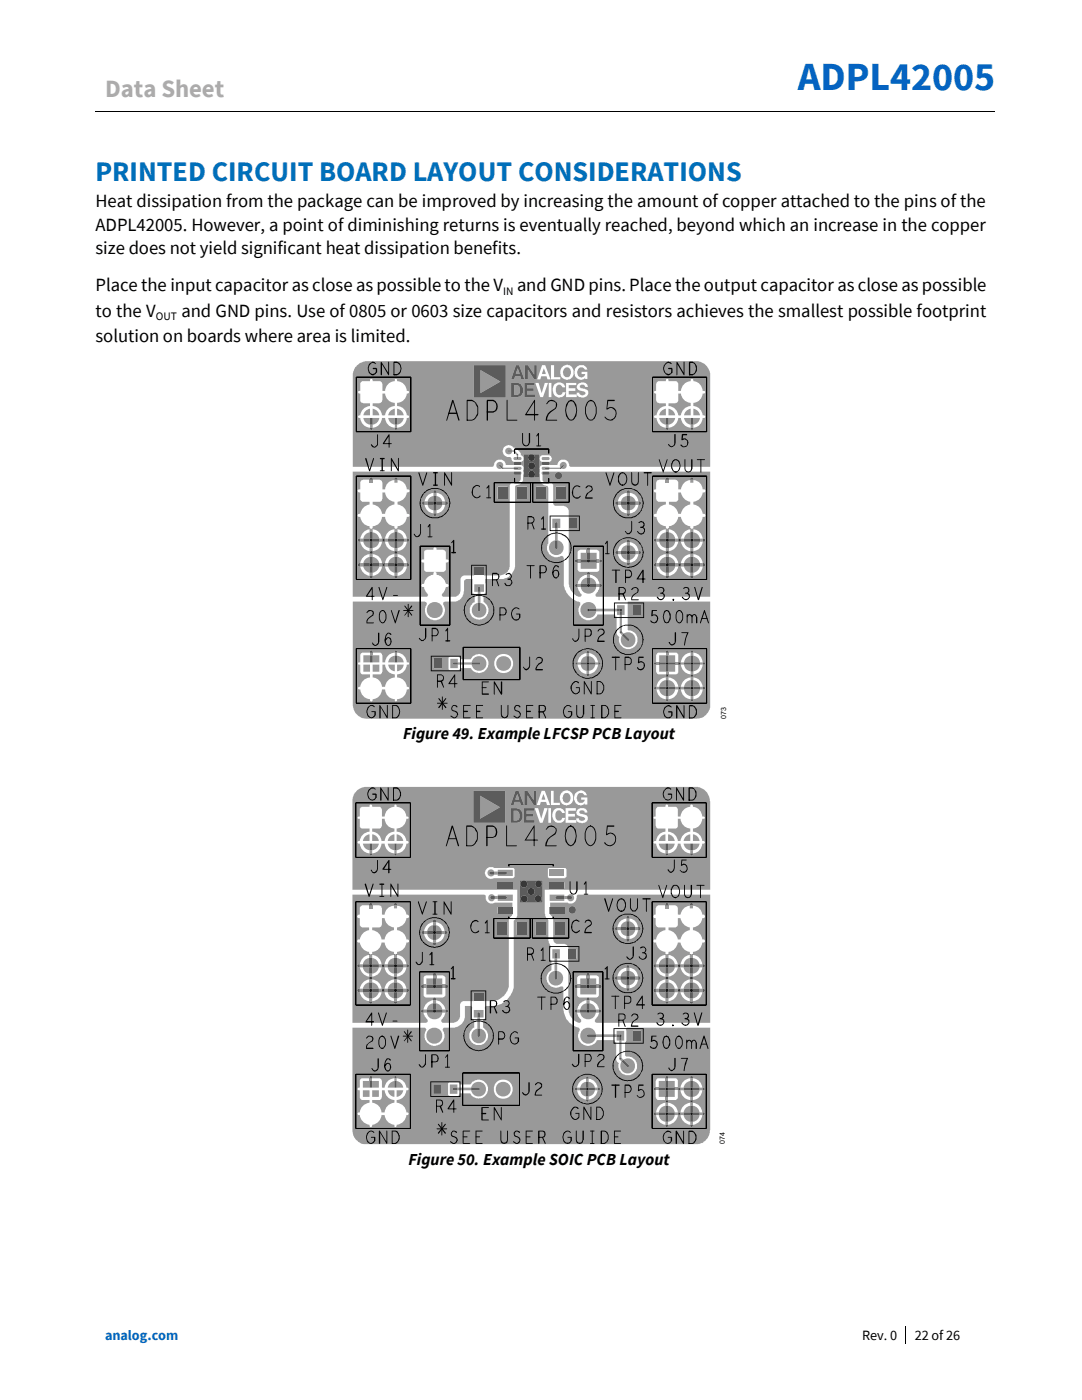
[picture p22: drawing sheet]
<svg xmlns="http://www.w3.org/2000/svg" width="216mm" height="279mm" viewBox="0 0 216 279" stroke-linecap="round" stroke-linejoin="round" font-family="sans-serif">
<defs><g id="words">
<text font-size="8" fill="#0563c1" x="159.2" y="18">ADPL42005</text>
<text font-size="5.6" fill="#006fb9" x="19" y="36.2">PRINTED CIRCUIT BOARD LAYOUT CONSIDERATIONS</text>
<text font-size="5" fill="#aeaaaa" x="21" y="19.3">Data Sheet</text>
<g font-size="3.7">
<text x="19" y="41.4">Heat dissipation from the package can be improved by increasing the amount of copper attached to the pins of the</text>
<text x="19" y="46">ADPL42005. However, a point of diminishing returns is eventually reached, beyond which an increase in the copper</text>
<text x="19" y="50.7">size does not yield significant heat dissipation benefits.</text>
<text x="19" y="58.1">Place the input capacitor as close as possible to the V</text>
<text x="103.2" y="58.1">and GND pins. Place the output capacitor as close as possible</text>
<text x="19" y="63.2">to the V</text>
<text x="36.2" y="63.2">and GND pins. Use of 0805 or 0603 size capacitors and resistors achieves the smallest possible footprint</text>
<text x="19" y="68.2">solution on boards where area is limited.</text>
</g>
<g font-size="3.3">
<text x="80.5" y="147.4">Figure 49. Example LFCSP PCB Layout</text>
<text x="81.5" y="232.4">Figure 50. Example SOIC PCB Layout</text>
</g>
<text font-size="2.8" fill="#0563c1" x="21" y="267.5">analog.com</text>
<g font-size="2.8">
<text x="172" y="267.5">Rev. 0</text>
<text x="182.5" y="267.5">22 of 26</text>
</g>
<g font-size="2.3">
<text x="100.4" y="58.9">IN</text>
<text x="31.1" y="63.9">OUT</text>
</g>
<g font-size="1.4">
<text x="144.9" y="143.4" transform="rotate(-90 144.9 143.4)">073</text>
<text x="144.6" y="228.4" transform="rotate(-90 144.6 228.4)">074</text>
</g>
</g></defs>
<path d="M19 22.4h83.3M102.4 22.4h96M180.6 264.7v3.6" fill="none" stroke="#000" stroke-width=".2"/>
<path d="M102.3 22.3h.1v.1h-.1z" fill-rule="evenodd" fill="#000"/>
<g fill="#999">
<path d="M135.3 132.6v1.8l-.3 .2h-1.6v.6a2.08 2.08 0 0 1 1.9 1.9h.6a2.1 2.1 0 0 1 1.9-1.9v-.6a2.1 2.1 0 0 1-1.9-2zM74.4 134.6v.6a2 2 0 0 1 1.8 1.9h.6a2.02 2.02 0 0 1 2-1.9v-.6a2.03 2.03 0 0 1-2-2h-.5v1.5l-.3 .5zM135.3 78.5v1.7l-.5 .3h-1.4v.5a2.07 2.07 0 0 1 1.9 1.9h.6a2.09 2.09 0 0 1 1.9-1.9v-.6a2.09 2.09 0 0 1-1.9-1.9zM74.4 80.5v.5a1.99 1.99 0 0 1 1.8 1.9h.6a2.01 2.01 0 0 1 2-1.9v-.6a2.01 2.01 0 0 1-2-1.9h-.5v1.4l-.3 .5zM102.6 76.9v1.9h.7l.4-.4v-1.2l-.5-.3zM95.9 73.9v4.6l3.9-2.3zM103.3 73.5l-.3 1.1h.7zM108.5 73.5l-.3 1.1h.7zM112.8 73.4l-.5 .7 .1 .7 .5 .5h.6l.4-.7-.1-.8-.4-.5zM86.6 131.5h1.5v1.8h-1.5zM89.5 131.2l.3-.2h1.7l.3 .3v.3h2.1l.6-.7 .5-.3 .7-.1 .7 .2 .8 .7 .3 .6v.7l-.2 .6-.7 .8-.8 .2-.8-.1-.5-.2-.6-.7h-2.1l-.3 .5h-1.7l-.3-.2zM98.6 132.4a1.91 1.91 0 0 1 3.8 0 1.91 1.91 0 0 1-3.8 0zM115.8 131l.7-.5 .5-.2a.3 .3 0 0 1 .3-.4 .3 .3 0 0 1 .3 .4 2.06 2.06 0 0 1 1.7 1.9h.3a.22 .22 0 0 1 .2 .2 .22 .22 0 0 1-.2 .2h-.3a1.99 1.99 0 0 1-1.7 1.9 .3 .3 0 0 1-.3 .4 .3 .3 0 0 1-.3-.4 1.99 1.99 0 0 1-1.7-1.9 .31 .31 0 0 1-.5 0 .31 .31 0 0 1 0-.4h.5zM72 130.4l.2-.2h1.6a.3 .3 0 0 1 .3-.4 .3 .3 0 0 1 .3 .4h1.6l.3 .6v1.4h.5a2.02 2.02 0 0 1 2-2v-.1a.23 .23 0 0 1 .2-.3 .23 .23 0 0 1 .2 .3v.1a2.02 2.02 0 0 1 2 2 .28 .28 0 0 1 .4 0 .28 .28 0 0 1-.1 .4h-.3a2.02 2.02 0 0 1-2 2v.6a2.01 2.01 0 0 1 2 1.9 .3 .3 0 0 1 .4 .2 .3 .3 0 0 1-.4 .3 2.02 2.02 0 0 1-2 1.9 .3 .3 0 0 1 0 .4 .3 .3 0 0 1-.4 0v-.4a2.02 2.02 0 0 1-2-1.9h-.6a2 2 0 0 1-1.8 1.9 .3 .3 0 0 1-.3 .5 .3 .3 0 0 1-.3-.5 2.09 2.09 0 0 1-1.9-1.9 .3 .3 0 0 1-.5-.3 .3 .3 0 0 1 .5-.2 2.09 2.09 0 0 1 1.9-1.9v-.6h-1.6l-.2-.2-.1-1.8a.28 .28 0 0 1-.4 0 .28 .28 0 0 1 0-.4h.4zM131.2 130.3l1.7-.1a.3 .3 0 0 1 .2-.4 .3 .3 0 0 1 .3 .4l1.8 .1 .1 .3v1.6h.6a2.1 2.1 0 0 1 1.9-2 .3 .3 0 0 1 .3-.4 .3 .3 0 0 1 .3 .4 2.01 2.01 0 0 1 1.8 2h.2a.22 .22 0 0 1 .3 .2 .22 .22 0 0 1-.2 .2h-.3a2.02 2.02 0 0 1-1.8 2v.6a2.01 2.01 0 0 1 1.8 1.9h.2a.27 .27 0 0 1 .3 .2 .27 .27 0 0 1-.2 .3h-.3a2.01 2.01 0 0 1-1.8 1.9 .3 .3 0 0 1-.3 .5 .3 .3 0 0 1-.3-.5 2.1 2.1 0 0 1-1.9-1.9h-.6a2.09 2.09 0 0 1-1.9 1.9 .3 .3 0 0 1-.3 .5 .3 .3 0 0 1-.2-.5 2 2 0 0 1-1.9-1.9h-.2a.27 .27 0 0 1-.3-.3 .27 .27 0 0 1 .2-.2h.3a2 2 0 0 1 1.9-1.9v-.6h-1.6l-.3-.3-.1-1.7a.28 .28 0 0 1-.4 0 .28 .28 0 0 1 .1-.4h.3v-1.5zM126.4 120.8h1.5v1.9h-1.5zM103.2 97.1h2v2.4h-2zM107 97.1h2v2.4h-2zM104.5 90.7h3.1v4.6h-3.1zM109.5 76.4h.5v2.9h-.5zM102 76.4h1.5l.5 .4 .4 .6v1l-.6 .7-.5 .2h-1.3zM104.6 76.4h2.1v.5h-1.5v.6h1.3v.4v.1h-1.3v.7h1.6v.6h-2.2zM106.8 76.4h.7l.6 2.1 .6-2.1h.6l-1 2.9h-.5zM113 76.4h2v.5h-1.5v.6h1.3v.4v.1h-1.3v.7h1.6v.6h-2.1zM110.6 76.7l.7-.4h.6l.7 .5 .3 .5h-.7l-.4-.5h-.4l-.4 .3-.1 .3v.8l.5 .6h.6l.2-.5h.7l-.2 .5-.4 .4-.9 .1-.8-.5-.3-.7v-.6zM115.5 76.5l.5-.2 .8 .1 .4 .4 .1 .4h-.5l-.1-.2a.4 .4 0 0 0-.6-.2l-.1 .1a.35 .35 0 0 0-.3 .4 .35 .35 0 0 0 .5 .2l1.1 .4 .1 .7-.3 .5-.6 .2h-.5l-.6-.1-.3-.5v-.3h.5l.2 .4h.8a.31 .31 0 0 0 .2-.3 .31 .31 0 0 0-.2-.3l-1-.3-.4-.3v-.7zM72 76.3l.2-.2h1.6a.3 .3 0 0 1 .3-.5 .3 .3 0 0 1 .3 .5l1.6 .1 .3 .4v1.4h.5a2.03 2.03 0 0 1 2-1.9v-.2a.23 .23 0 0 1 .2-.3 .23 .23 0 0 1 .2 .3v.2a2.02 2.02 0 0 1 2 1.9 .3 .3 0 0 1 .4 .3 .3 .3 0 0 1-.4 .2 2 2 0 0 1-2 1.9v.6a2 2 0 0 1 2 1.9 .3 .3 0 0 1 .4 .3 .3 .3 0 0 1-.4 .2 2.02 2.02 0 0 1-2 2 .29 .29 0 0 1-.1 .3 .29 .29 0 0 1-.3 0v-.3a2.03 2.03 0 0 1-2-2h-.6a2.01 2.01 0 0 1-1.8 2 .3 .3 0 0 1-.3 .4 .3 .3 0 0 1-.3-.4 2.09 2.09 0 0 1-1.9-2 .3 .3 0 0 1-.5-.2 .3 .3 0 0 1 .5-.3 2.08 2.08 0 0 1 1.9-1.9v-.5h-1.3l-.5-.3-.1-1.7a.3 .3 0 0 1-.5-.2 .3 .3 0 0 1 .5-.3zM131.2 76.2l1.7-.1a.3 .3 0 0 1 .2-.5 .3 .3 0 0 1 .3 .5h1.6l.3 .4v1.5h.6a2.1 2.1 0 0 1 1.9-1.9 .3 .3 0 0 1 .3-.5 .3 .3 0 0 1 .3 .5 2.02 2.02 0 0 1 1.8 1.9h.2a.26 .26 0 0 1 .3 .3 .26 .26 0 0 1-.2 .2h-.3a2 2 0 0 1-1.8 1.9v.6a2 2 0 0 1 1.8 1.9h.2a.27 .27 0 0 1 .3 .2 .27 .27 0 0 1-.2 .3h-.3a2.02 2.02 0 0 1-1.8 2 .3 .3 0 0 1-.3 .4 .3 .3 0 0 1-.3-.4 2.1 2.1 0 0 1-1.9-2h-.6a2.09 2.09 0 0 1-1.9 2 .3 .3 0 0 1-.3 .4 .3 .3 0 0 1-.2-.4 2.01 2.01 0 0 1-1.9-2h-.2a.26 .26 0 0 1-.3-.2 .26 .26 0 0 1 .2-.3h.3a1.99 1.99 0 0 1 1.9-1.9v-.5l-1.4-.1a.37 .37 0 0 1-.5-.4l-.1-1.5a.3 .3 0 0 1-.4-.2 .3 .3 0 0 1 .4-.3v-1.4zM94.5 72.9h6.4v6.4h-6.4zM108.2 72.9h.6l1.1 2.8h-.7l-.1-.6h-1.1l-.2 .6h-.6zM109.9 72.9h.7v2.4h1.2v.4h-1.9zM103 72.9h.6l1 2.8h-.6l-.2-.6h-1l-.2 .6h-.6zM104.7 72.9h.6l1.3 1.8v-1.8h.5v2.8h-.5l-1.3-1.9v1.9h-.6zM114.8 73.5l.8-.6h.9l.3 .2 .4 .7h-.5l-.4-.5h-.6l-.4 .6-.1 .6 .2 .6 .6 .3 .5-.2 .3-.4v-.2h-.8v-.4h1.2v1.4h-.4v-.2l-.2 .2-.5 .2-.7-.1-.2-.2-.4-.3-.2-.6zM112.3 73.1l1-.3 .5 .2 .4 .3 .3 .6v.9l-.3 .6-.4 .2-.8 .2-.7-.3-.3-.3-.2-1.3zM71.3 72.9l-.4 .3-.5 1.4v18.6h27.6a.53 .53 0 0 0 .6-.7l.7-.8h.8l.6 .5 .2 .6h1.7l-.1-.4 .2-.2h-.3l-.3-.6a.62 .62 0 0 0-.9-.4l-.4-.2-.4-.5v-1l.3-.4 .7-.3 .8 .3a.37 .37 0 0 0 .6 .2l1 1 .1 .6 .6 .4v.5l-.4 .4h-.3l.3 .3-.3 .3h.3l.4 .4v1.5l-.1 1.2-.2 .3-.4 .4-.8 .2-.2 .3v16.1l-.7 1.4a2.54 2.54 0 0 1-2.2 .9h-3.1l.1 2.8-.4 .3v1.6l.8 .8 .2 .4v.7l-.6 1.1-1.2 .5-.6-.1-.7-.3-.7-1v-1l.2-.4 .6-.7h.2v-1.6l-.4-.2v-2.9l-1.4 .1a.45 .45 0 0 0-.3 .7v1.6l-.3 1.1-.7 .8-.6 .3-2.5 .1-.1 .5 .3 .4 .1 .9-.3 .8-.7 .7-.7 .3h-.6l-.6-.2-.7-.6-.4-.8v-.8l.3-.7a.34 .34 0 0 0-.2-.5l-14.5-.1v20.8l.5 1.4 1.1 .9 1.1 .3h65.9l1-.2 .9-.7 .8-1.4v-21.1h-16.4v5.6l.8 .2 .6 .4 .5 .9v.9l-.2 .5-.5 .6-.7 .3h-.8l-.6-.2-.8-1v-1.2l-.6-.6v-3.4l-.2-.1-.1-.4h-3.5l-.6 .8-.9 .4h-.7l-.6-.3-.8-.8-.2-1.3 .4-.8a.37 .37 0 0 0-.3-.5 4 4 0 0 1-3-4l-.1-4.9a.35 .35 0 0 0-.2-.3 .35 .35 0 0 0-.4 .1l-1.2 .2-.6-.3-.5-.4-.4-.8v-.7l.3-.5-.1-11.3a.29 .29 0 0 0-.1-.3 .29 .29 0 0 0-.3 .1l-.7-.4-.5-.8-.1-2.4 .2-.4 .5-.2-.2-.3 .2-.3-.5-.2-.2-.5 .5-.6h1.6l.2 .1 .2 .6-.2 .5-.4 .1 .2 .3-.2 .3h1.7l.3-.8 .5-.3h.8l.6 .5 .2 .8 .1 .2h28v-18.7l-.6-1.4-.5-.5-1.3-.5h-66.4l-1 .3z"/>
<path d="M74.4 110v.6a1.91 1.91 0 0 1 1.8 1.8h.6a1.92 1.92 0 0 1 1.9-1.8v-.6a1.99 1.99 0 0 1-1.9-1.9h-.6a1.99 1.99 0 0 1-1.8 1.9zM76.2 103.2a1.93 1.93 0 0 1-1.8 1.8v.6a1.99 1.99 0 0 1 1.8 1.9h.6a2 2 0 0 1 1.9-1.9v-.6a1.94 1.94 0 0 1-1.9-1.8zM74.4 100.1v.6a2.06 2.06 0 0 1 1.8 1.8h.6a2.07 2.07 0 0 1 1.9-1.8v-.6a2.07 2.07 0 0 1-1.9-1.8h-.5v1.3l-.3 .5zM94.6 113.2h2v1.6h-2zM84.7 109.9l.4-.2h1.4a.33 .33 0 0 1 .3-.4 .33 .33 0 0 1 .3 .4h1.3l.5 .3 .1 1.7a.36 .36 0 0 1 .5 .3 .36 .36 0 0 1-.5 .3v1.5l-.3 .2-1.7 .1-2.2-.1-.2-.2v-1.5h-.2a.31 .31 0 0 1-.3-.3 .31 .31 0 0 1 .3-.3h.2zM85.3 98.9l.7-.4 .5-.1v-.3a.31 .31 0 0 1 .3-.3 .31 .31 0 0 1 .3 .3v.3a1.8 1.8 0 0 1 1.7 1.7h.2a.36 .36 0 0 1 .4 .3 .36 .36 0 0 1-.3 .4h-.3a1.8 1.8 0 0 1-1.7 1.6v.3a.31 .31 0 0 1-.3 .3 .31 .31 0 0 1-.3-.3v-.3a1.97 1.97 0 0 1-1.8-1.6 .38 .38 0 0 1-.5-.4 .38 .38 0 0 1 .5-.3zM99.3 97.1h2v2.4h-2zM72.1 95.9l.3-.2h1.3a.33 .33 0 0 1 .4-.4 .33 .33 0 0 1 .3 .4l1.4 .1a.35 .35 0 0 1 .4 .4l.1 1.5h.5a1.93 1.93 0 0 1 1.9-1.9v-.3a.32 .32 0 0 1 .3-.2 .32 .32 0 0 1 .3 .2v.3a1.93 1.93 0 0 1 1.9 1.9 .36 .36 0 0 1 .5 .3 .36 .36 0 0 1-.5 .3 2.06 2.06 0 0 1-1.9 1.8v.6a2.06 2.06 0 0 1 1.9 1.8 .36 .36 0 0 1 .5 .3 .36 .36 0 0 1-.5 .4 1.93 1.93 0 0 1-1.9 1.8v.6a1.99 1.99 0 0 1 1.9 1.9 .36 .36 0 0 1 .5 .3 .36 .36 0 0 1-.5 .3 1.99 1.99 0 0 1-1.9 1.9v.6a1.91 1.91 0 0 1 1.9 1.8 .38 .38 0 0 1 .5 .3 .38 .38 0 0 1-.5 .4 2.07 2.07 0 0 1-1.9 1.8 .36 .36 0 0 1-.3 .6 .36 .36 0 0 1-.3-.6 2.07 2.07 0 0 1-1.9-1.8h-.6a2.07 2.07 0 0 1-1.8 1.8 .36 .36 0 0 1-.3 .6 .36 .36 0 0 1-.4-.6 2.25 2.25 0 0 1-1.8-1.8 .38 .38 0 0 1-.5-.4 .38 .38 0 0 1 .5-.3 2.06 2.06 0 0 1 1.8-1.8v-.6a2.15 2.15 0 0 1-1.8-1.9 .36 .36 0 0 1-.5-.3 .36 .36 0 0 1 .5-.3 2.16 2.16 0 0 1 1.8-1.9v-.6a2.08 2.08 0 0 1-1.8-1.8 .35 .35 0 0 1-.5-.4 .35 .35 0 0 1 .5-.3 2.25 2.25 0 0 1 1.8-1.8v-.6h-1.5l-.3-.3v-1.5a.36 .36 0 0 1-.5-.3 .36 .36 0 0 1 .5-.3v-1.5zM70.4 94.1v25h14.8l.2-.4-.5-.7-.3-.9h-.2a.31 .31 0 0 1-.3-.2 .31 .31 0 0 1 .3-.4h.2l.2-.7 .6-.7 1.1-.4a.36 .36 0 0 1 .3-.6 .36 .36 0 0 1 .3 .6l.9 .3 .8 .9 .2 .6a.36 .36 0 0 1 .5 .3 .36 .36 0 0 1-.5 .3l-.4 1-.4 .5v.3l.1 .2h2.7l.8-.7 .1-2.9 .2-.4 .4-.3h7.4l.9-.3 .5-.4 .4-.9v-16.4l.4-.5 .2-.1h1.2l.4-.5v-.9l-1.3-.1-.1-.4 .1-.2z"/>
</g>
<g fill="#5c5c5c">
<path d="M104.6 76.4h2.1v.5h-1.5v.6h1.3v.5h-1.3v.7h1.6v.6h-2.2z"/>
<path d="M104.7 72.9h.6l1.3 1.8v-1.8h.5v2.8h-.5l-1.3-1.9v1.9h-.6z"/>
<path d="M102.6 76.9h.4a1.06 1.06 0 0 1 .7 1.6l-.4 .3h-.7zM102 76.4v2.9h1a1.44 1.44 0 0 0 1.4-1.1 1.44 1.44 0 0 0-.7-1.6l-.2-.2z"/>
<path d="M95.9 73.9l3.9 2.3-3.9 2.3zM94.5 72.9v6.4h6.4v-6.4z"/>
<path d="M103.3 73.5l.4 1.1h-.7zM103 72.9l-1 2.8h.6l.2-.6h1l.2 .6h.6l-1-2.8z"/>
</g>
<path d="M133.5 110v.6a2.06 2.06 0 0 1 1.8 1.8h.6a2.08 2.08 0 0 1 1.8-1.8v-.6a2.16 2.16 0 0 1-1.8-1.9h-.6a2.15 2.15 0 0 1-1.8 1.9zM135.3 103.2a2.08 2.08 0 0 1-1.8 1.8v.6a2.16 2.16 0 0 1 1.8 1.9h.6a2.17 2.17 0 0 1 1.8-1.9v-.6a2.09 2.09 0 0 1-1.8-1.8zM135.3 98.3v1.5l-.3 .3h-1.5v.6a2.25 2.25 0 0 1 1.8 1.8h.6a2.26 2.26 0 0 1 1.8-1.8v-.6a2.26 2.26 0 0 1-1.8-1.8zM115.5 109.8l1.6-.1a.33 .33 0 0 1 .3-.4 .33 .33 0 0 1 .3 .4l1.6 .1 .3 .3v1.6h.2a.31 .31 0 0 1 .4 .2 .31 .31 0 0 1-.3 .4h-.3v1.5l-.2 .2-1.7 .1-2.3-.1-.1-.2v-1.5a.36 .36 0 0 1-.6-.3 .36 .36 0 0 1 .6-.3v-1.6zM123.8 108.8l.8-.5 .5-.1a.36 .36 0 0 1 .3-.5 .36 .36 0 0 1 .3 .5 1.9 1.9 0 0 1 1.7 1.8h.2a.31 .31 0 0 1 .3 .3 .31 .31 0 0 1-.3 .3h-.2a1.8 1.8 0 0 1-1.7 1.7v.2a.31 .31 0 0 1-.3 .3 .31 .31 0 0 1-.3-.3v-.2a1.89 1.89 0 0 1-1.8-1.7 .36 .36 0 0 1-.5-.3 .36 .36 0 0 1 .5-.3zM113.6 103.5h1.5v1.9h-1.5zM123.8 98.9l.8-.4 .5-.1v-.3a.31 .31 0 0 1 .3-.3 .31 .31 0 0 1 .3 .3v.3a1.8 1.8 0 0 1 1.7 1.7h.2a.36 .36 0 0 1 .3 .3 .36 .36 0 0 1-.3 .4h-.2a1.8 1.8 0 0 1-1.7 1.6v.3a.31 .31 0 0 1-.3 .3 .31 .31 0 0 1-.3-.3v-.3a1.89 1.89 0 0 1-1.8-1.6 .39 .39 0 0 1-.5-.4 .39 .39 0 0 1 .5-.3zM110.9 97.1h1.9v2.4h-1.9zM131.1 95.9l.4-.2h1.4a.33 .33 0 0 1 .3-.4 .33 .33 0 0 1 .3 .4l1.6 .1 .2 .4v1.5h.6a2.09 2.09 0 0 1 1.8-1.9v-.3a.32 .32 0 0 1 .3-.2 .32 .32 0 0 1 .4 .2v.3a1.94 1.94 0 0 1 1.8 1.9h.3a.31 .31 0 0 1 .2 .3 .31 .31 0 0 1-.2 .3h-.3a2.07 2.07 0 0 1-1.8 1.8v.6a2.07 2.07 0 0 1 1.8 1.8h.3a.31 .31 0 0 1 .2 .3 .31 .31 0 0 1-.2 .4h-.3a1.94 1.94 0 0 1-1.8 1.8v.6a2 2 0 0 1 1.8 1.9h.3a.31 .31 0 0 1 .2 .3 .31 .31 0 0 1-.2 .3h-.3a2 2 0 0 1-1.8 1.9v.6a1.92 1.92 0 0 1 1.8 1.8 .4 .4 0 0 1 .5 .2 .4 .4 0 0 1-.1 .4l-.4 .1-.1 .4a2.08 2.08 0 0 1-1.7 1.4 .36 .36 0 0 1-.4 .6 .36 .36 0 0 1-.3-.6 2.27 2.27 0 0 1-1.8-1.8h-.6a2.25 2.25 0 0 1-1.8 1.8 .35 .35 0 0 1-.3 .6 .35 .35 0 0 1-.3-.6 2.07 2.07 0 0 1-1.9-1.8h-.3a.37 .37 0 0 1-.2-.4 .37 .37 0 0 1 .2-.3h.3a1.91 1.91 0 0 1 1.9-1.8v-.6a1.99 1.99 0 0 1-1.9-1.9h-.3a.31 .31 0 0 1-.2-.3 .31 .31 0 0 1 .2-.3h.3a1.99 1.99 0 0 1 1.9-1.9v-.6a1.93 1.93 0 0 1-1.9-1.8h-.3a.31 .31 0 0 1-.2-.4 .31 .31 0 0 1 .2-.3h.3a2.06 2.06 0 0 1 1.9-1.8v-.6h-1.5l-.4-.2-.1-1.6a.33 .33 0 0 1-.4-.3 .33 .33 0 0 1 .4-.3v-1.5zM110.7 94.9a.75 .75 0 0 1 1.5 0 .75 .75 0 0 1-1.5 0zM108.3 94.8v1.1l.3 .4 1.5 .1 .3 .3 .1 4.1 .2 .1 2.1 .1 .5 .4 .2 .4 .1 15.1a3.1 3.1 0 0 0 2 2.2l.4-.2a.36 .36 0 0 0-.2-.5l-.5-1.3a.36 .36 0 0 1-.6-.3 .36 .36 0 0 1 .6-.3l.1-.6 .6-.7 .7-.4 .4-.1a.36 .36 0 0 1 .3-.6 .36 .36 0 0 1 .3 .6l.5 .1 .7 .4 .3 .3 .4 1h.3a.31 .31 0 0 1 .2 .3 .31 .31 0 0 1-.2 .3h-.3l-.3 .9-.5 .7 .2 .4h22.7v-25h-32.2l.1 .2v.4z" fill="#999"/>
<circle cx="111.4" cy="94.9" r=".73" fill="#5c5c5c"/>
<g fill="#999">
<path d="M77.5 132.6a1.44 1.44 0 0 0 1.3 1.4v-1.4zM79.2 132.6v1.4a1.43 1.43 0 0 0 1.4-1.4zM78 131.2l-.3 .2-.2 .8h1.3v-1.3zM79.2 130.9v1.3h1.4a1.43 1.43 0 0 0-1.4-1.3z"/>
<path d="M72.5 132.6v1.5h1.3v-1.5zM74.4 132.6v1.5h1.3v-1.5zM72.5 130.8v1.4h1.3v-1.4zM74.4 130.8v1.4h1.3v-1.4z"/>
<path d="M72.5 113.1a1.61 1.61 0 0 0 1.2 1.2v-1.2zM74.4 113.1v1.2a1.73 1.73 0 0 0 1.3-1.2zM74.4 111.1v1.3h1.3a1.74 1.74 0 0 0-1.3-1.3zM73 111.5l-.5 .9h1.2v-1.3z"/>
<path d="M77.5 113.1a1.6 1.6 0 0 0 1.2 1.2v-1.2zM79.3 113.1v1.2a1.64 1.64 0 0 0 1.3-1.2zM78 111.5l-.5 .9h1.2v-1.3zM79.3 111.1v1.3h1.3a1.58 1.58 0 0 0-1.3-1.3z"/>
<path d="M72.5 108.1a1.42 1.42 0 0 0 1.2 1.3v-1.3zM74.4 108.1v1.3a1.48 1.48 0 0 0 1.3-1.3zM74.4 106.3v1.2h1.3a1.55 1.55 0 0 0-1.3-1.2zM73 106.5l-.5 1h1.2v-1.2z"/>
<path d="M77.5 108.1a1.41 1.41 0 0 0 1.2 1.3v-1.3zM79.3 108.1v1.3a1.4 1.4 0 0 0 1.3-1.3zM78 106.5l-.5 1h1.2v-1.2zM79.3 106.3v1.2h1.3a1.42 1.42 0 0 0-1.3-1.2z"/>
<path d="M77.5 83.4a1.52 1.52 0 0 0 1.3 1.3v-1.3zM79.2 83.4v1.3a1.5 1.5 0 0 0 1.4-1.3zM79.2 81.6v1.3h1.4a1.57 1.57 0 0 0-1.4-1.3zM78 81.9l-.5 1h1.3v-1.3z"/>
<path d="M72.5 83.4a1.53 1.53 0 0 0 1.3 1.3v-1.3zM74.4 83.4v1.3a1.5 1.5 0 0 0 1.3-1.3zM74.4 81.6v1.3h1.3a1.57 1.57 0 0 0-1.3-1.3zM73 81.9l-.5 1h1.3v-1.3z"/>
</g>
<path d="M86.6 131.5h1.5v1.8h-1.5z" fill="#5c5c5c"/>
<g fill="#999">
<path d="M89.9 131.5h1.5v.7h-.9l-.1 .3 .1 .1h.9v.7h-1.5z"/>
<path d="M94.5 131.5a1.49 1.49 0 0 1 2.3 .1 1.49 1.49 0 0 1-.7 2.2 1.49 1.49 0 0 1-2-1.2h1.6a.23 .23 0 0 0 .1-.2 .23 .23 0 0 0-.2-.2h-1.5z"/>
<path d="M94.4 120.9l.4-.4 .5-.2v1.4a.29 .29 0 0 0 .4 .3 .29 .29 0 0 0 .2-.4v-1.3a1.48 1.48 0 0 1 1.1 2 1.48 1.48 0 0 1-2.1 .8 1.48 1.48 0 0 1-.5-2.2z"/>
<path d="M94.6 116.6h2v1.5h-.7v-.8a.27 .27 0 0 0-.3-.2 .27 .27 0 0 0-.3 .2v.8h-.7z"/>
<path d="M85.3 100.8a1.23 1.23 0 0 0 1.2 1v-1zM87.1 100.8v1a1.42 1.42 0 0 0 1.2-1zM85.6 99.5l-.3 .6h1.2v-1.1zM87.1 99v1.1h1.2a1.42 1.42 0 0 0-1.2-1.1z"/>
<circle cx="86.8" cy="121.8" r="1.61"/>
<circle cx="100.5" cy="132.4" r="1.49"/>
</g>
<g fill="#5c5c5c">
<path d="M94.6 113.2h2v1.6h-2z"/>
<path d="M105.4 93a.71 .71 0 0 1 1.4 0 .71 .71 0 0 1-1.4 0zM104.5 90.7v4.6h1.2a.73 .73 0 0 1-.2-1.1 .73 .73 0 0 1 1.1 0 .73 .73 0 0 1-.1 1.1h1.1v-4.6h-1.2a.71 .71 0 0 1 .2 1 .71 .71 0 0 1-1.1 0 .71 .71 0 0 1 .2-1z"/>
</g>
<path d="M103.9 94.1v.7l.1-.3zM102.6 94.1h1.3z" fill="#999"/>
<path d="M102.6 94.1h1.3v.7l-1.3-.1-.1-.4z" fill="#5c5c5c"/>
<g fill="#999">
<path d="M102.6 93.2h1.1l.4 .3-.4 .3h-.9l-.3-.2h.9v-.3h-.9z"/>
<path d="M102.6 92.8h1.2zM102.7 92.2h1.1z"/>
</g>
<path d="M102.7 92.2h1.1l.2 .1v.4l-.2 .1h-1.2l-.1-.4z" fill="#5c5c5c"/>
<path d="M102.5 91.3l.6-.1v.4h.3v-.4h.3l.4 .3-.4 .3h-.9l-.3-.1z" fill="#999"/>
<g fill="#5c5c5c">
<path d="M103.2 97.1h2v2.4h-2z"/>
<path d="M99.3 97.1h2v2.4h-2z"/>
<path d="M105.7 95.3h.8z"/>
</g>
<g fill="#373737">
<circle cx="106.1" cy="94.7" r=".72"/>
<circle cx="106.1" cy="93" r=".71"/>
</g>
<path d="M105.7 90.7h.7z" fill="#5c5c5c"/>
<circle cx="106.1" cy="91.3" r=".7" fill="#373737"/>
<g fill="#999">
<path d="M101.1 89.4l.4-.1 .6 .3 .1 .3h-.8v.2h.8a.54 .54 0 0 1-.7 .6l-.4-.1a.66 .66 0 0 1 0-1.2z"/>
<path d="M99.4 92.3l.4-.1a.67 .67 0 0 1 .5 1l-.5-.5-.2 .1 .5 .7a.72 .72 0 0 1-1-.2 .72 .72 0 0 1 .3-1z"/>
<path d="M116.3 120.6a1.58 1.58 0 0 1 2.7 .9h-1.5a.3 .3 0 0 0-.2 .4 .3 .3 0 0 0 .4 .1h1.3a1.6 1.6 0 0 1-2.4 1.1 1.6 1.6 0 0 1-.3-2.5z"/>
<path d="M109.8 108.4l.4-.4 .5-.2v1.6a.26 .26 0 0 0 .3 .2 .26 .26 0 0 0 .3-.3v-1.5a1.49 1.49 0 0 1 1.1 2 1.49 1.49 0 0 1-2.1 .8 1.49 1.49 0 0 1-.5-2.2z"/>
<path d="M110.2 103.5h1.6v1.9h-.5v-.9a.27 .27 0 0 0-.3-.3 .27 .27 0 0 0-.3 .3v.9h-.5z"/>
<path d="M115.9 132.6a1.34 1.34 0 0 0 1.1 1.3v-1.3zM117.6 132.6v1.3a1.4 1.4 0 0 0 1.2-1.3zM117.6 131v1.2h1.2a1.41 1.41 0 0 0-1.2-1.2zM116.3 131.2l-.4 1h1.1v-1.2z"/>
<path d="M115.9 117.1a1.56 1.56 0 0 0 1.5 1.4 1.56 1.56 0 0 0 1.6-1.4zM116.4 115.6l-.5 .9h1.2v-1.2zM117.7 115.3v1.2h1.3a1.41 1.41 0 0 0-1.3-1.2z"/>
<path d="M115.9 112.3v1.2h3.2v-1.2zM115.9 110.3v1.4h1.2v-1.4zM117.7 110.3v1.4h1.4v-1.4z"/>
</g>
<path d="M113.6 103.5h1.5v1.9h-1.5z" fill="#5c5c5c"/>
<g fill="#999">
<path d="M108.1 91.3l1.3-.1 .3 .3-.3 .3h-1.1l-.2-.1z"/>
<path d="M108.3 92.8h1.2zM108.3 92.2h1.2z"/>
</g>
<path d="M108.1 92.3l.2-.1h1.2a.34 .34 0 0 1 .2 .3 .34 .34 0 0 1-.2 .3h-1.2l-.2-.1z" fill="#5c5c5c"/>
<g fill="#999">
<path d="M108.1 93.3l.4-.1a1.1 1.1 0 0 1 1.2 .1l-1 .1 .1 .2h.9l-.3 .2h-1.1l-.2-.1z"/>
<path d="M108.1 94.3l.2 .5v-.7zM108.3 94.1h1.2z"/>
</g>
<g fill="#5c5c5c">
<path d="M108.3 94.1h1.2l.2 .4-.3 .3h-1.1z"/>
<path d="M107 97.1h2v2.4h-2z"/>
<path d="M110.9 97.1h1.9v2.4h-1.9z"/>
</g>
<g fill="#999">
<path d="M111.9 92.4a.69 .69 0 0 1 .9-.1 .69 .69 0 0 1 .2 1 .69 .69 0 0 1-.9 .2l.4-.7-.2-.1-.5 .5-.1-.2z"/>
<path d="M124.5 126.4a1.48 1.48 0 0 1 2.1 .5 1.48 1.48 0 0 1-.5 2 1.48 1.48 0 0 1-2.1-.6l-.1-.5 .2-1 1.1 1.1a.25 .25 0 0 0 .3-.1 .25 .25 0 0 0 0-.3z"/>
</g>
<path d="M126.4 120.8h1.5v1.9h-1.5z" fill="#5c5c5c"/>
<g fill="#999">
<path d="M73.8 130.2h.6v.6h-.6z"/>
<path d="M123.1 122v.7h.6v-.7zM123.1 120.8v.7l1 .1v1.1h.5v-1.9z"/>
<path d="M123.9 100.8a1.22 1.22 0 0 0 1.2 1v-1zM125.7 100.8v1a1.42 1.42 0 0 0 1.1-1zM125.7 99v1.1h1.1a1.42 1.42 0 0 0-1.1-1.1zM124.2 99.5l-.3 .6h1.2v-1.1z"/>
<path d="M123.9 110.6a1.38 1.38 0 0 0 1.2 1.1v-1.1zM125.7 110.6v1.1a1.67 1.67 0 0 0 1.1-1.1zM125.7 108.8v1.2h1.1l-.1-.3a1.37 1.37 0 0 0-1-.9zM124.4 109.1l-.5 .9h1.2v-1.2z"/>
<path d="M136.5 137.6a1.52 1.52 0 0 0 1.3 1.3v-1.3zM138.4 137.6v1.3a1.49 1.49 0 0 0 1.3-1.3zM137 136.1l-.5 1h1.3v-1.4zM138.4 135.7v1.4h1.3a1.52 1.52 0 0 0-1.3-1.4z"/>
<path d="M131.5 137.6a1.52 1.52 0 0 0 1.4 1.3v-1.3zM133.4 137.6v1.3a1.49 1.49 0 0 0 1.3-1.3zM133.4 135.7v1.4h1.3a1.52 1.52 0 0 0-1.3-1.4zM132.1 136.1l-.6 1h1.4v-1.4z"/>
<path d="M136.5 132.6a1.45 1.45 0 0 0 1.3 1.4v-1.4zM138.4 132.6v1.4a1.43 1.43 0 0 0 1.3-1.4zM137 131.2l-.2 .2-.3 .8h1.3v-1.3zM138.4 130.9v1.3h1.3a1.43 1.43 0 0 0-1.3-1.3z"/>
<path d="M131.5 132.6v1.5h1.4v-1.5zM133.4 132.6v1.5h1.3v-1.5zM131.5 130.8v1.4h1.4v-1.4zM133.4 130.8v1.4h1.3v-1.4z"/>
<path d="M131.5 113.1l.2 .3a1.71 1.71 0 0 0 1.2 .9v-1.2zM133.5 113.1v1.2a1.64 1.64 0 0 0 1.2-1.2zM133.5 111.1v1.3h1.2a1.58 1.58 0 0 0-1.2-1.3zM132.1 111.5l-.6 .9h1.4v-1.3z"/>
<path d="M136.5 113.1a1.61 1.61 0 0 0 1.2 1.2v-1.2zM138.4 113.1v1.2a1.73 1.73 0 0 0 1.3-1.2zM137 111.5l-.5 .9h1.2v-1.3zM138.4 111.1v1.3h1.3a1.74 1.74 0 0 0-1.3-1.3z"/>
<path d="M131.5 108.1a1.54 1.54 0 0 0 1.4 1.3v-1.3zM133.5 108.1v1.3a1.4 1.4 0 0 0 1.2-1.3zM133.5 106.3v1.2h1.2a1.42 1.42 0 0 0-1.2-1.2zM132.1 106.5l-.6 1h1.4v-1.2z"/>
<path d="M136.5 108.1a1.42 1.42 0 0 0 1.2 1.3v-1.3zM138.4 108.1v1.3a1.48 1.48 0 0 0 1.3-1.3zM137 106.5l-.5 1h1.2v-1.2zM138.4 106.3v1.2h1.3a1.55 1.55 0 0 0-1.3-1.2z"/>
<path d="M136.5 83.4a1.53 1.53 0 0 0 1.3 1.3v-1.3zM138.4 83.4v1.3a1.5 1.5 0 0 0 1.3-1.3zM138.4 81.6v1.3h1.3a1.57 1.57 0 0 0-1.3-1.3zM137 81.9l-.5 1h1.3v-1.3z"/>
<path d="M131.5 83.4a1.53 1.53 0 0 0 1.4 1.3v-1.3zM133.4 83.4v1.3a1.5 1.5 0 0 0 1.3-1.3zM133.4 81.6v1.3h1.3a1.57 1.57 0 0 0-1.3-1.3zM132.1 81.9l-.6 1h1.4v-1.3z"/>
</g>
<g fill="#5c5c5c">
<path d="M74 129.8a.32 .32 0 0 1 .3 .1 .32 .32 0 0 1 0 .3h-.5z"/>
<path d="M73.8 130.8h.6v1.4h-.6z"/>
</g>
<path d="M78.8 130.2h.4v.7h-.4z" fill="#999"/>
<g fill="#5c5c5c">
<path d="M78.8 130.9h.4v1.3h-.4z"/>
<circle cx="79" cy="130.1" r=".28"/>
</g>
<path d="M73.7 114.3h.7v.6h-.7z" fill="#999"/>
<g fill="#5c5c5c">
<path d="M73.7 114.9a.36 .36 0 0 0 .4 .6 .36 .36 0 0 0 .3-.6z"/>
<path d="M73.7 113.1h.7v1.2h-.7z"/>
</g>
<path d="M73.7 110.6h.7v.5h-.7z" fill="#999"/>
<g fill="#5c5c5c">
<path d="M73.7 110.2a.31 .31 0 0 0 .4 .3 .31 .31 0 0 0 .3-.3v.4h-.7z"/>
<path d="M73.7 111.1h.7v1.3h-.7z"/>
</g>
<path d="M71.9 112.4h.6v.7h-.6z" fill="#999"/>
<g fill="#5c5c5c">
<path d="M71.4 112.5l.5-.1v.7a.35 .35 0 0 1-.5-.1 .35 .35 0 0 1 0-.5z"/>
<path d="M72.5 112.4h1.2v.7h-1.2z"/>
</g>
<g fill="#373737">
<path d="M73.7 112.7l.1 .3 .3 .1h-.4z"/>
<path d="M73.7 112.4h.4l-.4 .3z"/>
</g>
<path d="M75.7 112.4h.5v.7h-.5z" fill="#999"/>
<g fill="#5c5c5c">
<path d="M76.2 112.4l.4 .1a.31 .31 0 0 0-.3 .3 .31 .31 0 0 0 .3 .3h-.4z"/>
<path d="M74.4 112.4h1.3v.7h-1.3z"/>
</g>
<g fill="#373737">
<path d="M74.4 112.7v.4h-.3z"/>
<path d="M74.1 112.4l.3 .3v-.3z"/>
</g>
<path d="M74.4 112.7l-.3 .4z" fill="#212121"/>
<circle cx="74.1" cy="112.7" r=".34" fill="#141414"/>
<path d="M78.7 114.3h.6v.6h-.6z" fill="#999"/>
<g fill="#5c5c5c">
<path d="M78.7 114.9a.36 .36 0 0 0 .3 .6 .36 .36 0 0 0 .3-.6z"/>
<path d="M78.7 113.1h.6v1.2h-.6z"/>
</g>
<path d="M78.7 110.6h.6v.5h-.6z" fill="#999"/>
<g fill="#5c5c5c">
<path d="M78.7 110.2a.31 .31 0 0 0 .3 .3 .31 .31 0 0 0 .3-.3v.4h-.6z"/>
<path d="M78.7 111.1h.6v1.3h-.6z"/>
</g>
<path d="M76.8 112.4h.7v.7h-.7z" fill="#999"/>
<g fill="#5c5c5c">
<path d="M76.6 112.4h.2v.4v.3h-.2a.43 .43 0 0 0 0-.7z"/>
<path d="M77.5 112.4h1.2v.7h-1.2z"/>
</g>
<g fill="#373737">
<path d="M78.7 112.7l.3 .4h-.3z"/>
<path d="M78.7 112.4h.3l-.3 .3z"/>
<circle cx="76.6" cy="112.7" r=".27"/>
</g>
<path d="M80.6 112.4h.6v.7h-.6z" fill="#999"/>
<g fill="#5c5c5c">
<path d="M81.2 112.4a.38 .38 0 0 1 .5 .3 .38 .38 0 0 1-.5 .4z"/>
<path d="M79.3 112.4h1.3v.7h-1.3z"/>
</g>
<g fill="#373737">
<path d="M79 113.1l.2-.1 .1-.3v.4z"/>
<path d="M79 112.4l.3 .3v-.3z"/>
</g>
<path d="M78.9 112.4h.2l.2 .3-.3-.3-.3 .3z" fill="#212121"/>
<circle cx="79" cy="112.7" r=".35" fill="#141414"/>
<path d="M78.7 109.4h.6v.6h-.6z" fill="#999"/>
<g fill="#5c5c5c">
<path d="M78.7 110v.2l.3-.2 .3 .2v-.2z"/>
<path d="M78.7 108.1h.6v1.3h-.6z"/>
</g>
<circle cx="79" cy="110.3" r=".29" fill="#373737"/>
<path d="M78.7 105.6h.6v.7h-.6z" fill="#999"/>
<g fill="#5c5c5c">
<path d="M78.7 105.4a.36 .36 0 0 0 .6 0v.2h-.6z"/>
<path d="M78.7 106.3h.6v1.2h-.6z"/>
</g>
<path d="M76.8 107.5h.7v.6h-.7z" fill="#999"/>
<g fill="#5c5c5c">
<path d="M76.6 107.5h.2v.4v.2h-.2a.36 .36 0 0 0 0-.6z"/>
<path d="M77.5 107.5h1.2v.6h-1.2z"/>
</g>
<g fill="#373737">
<path d="M78.7 107.8l.3 .3h-.3z"/>
<path d="M78.7 107.5h.3l-.3 .3z"/>
</g>
<path d="M80.6 107.5h.6v.6h-.6z" fill="#999"/>
<g fill="#5c5c5c">
<path d="M81.2 107.5a.36 .36 0 0 1 .5 .3 .36 .36 0 0 1-.5 .3z"/>
<path d="M79.3 107.5h1.3v.6h-1.3z"/>
</g>
<g fill="#373737">
<path d="M79 108.1l.2-.1 .1-.2v.3z"/>
<path d="M79 107.5l.3 .3v-.3z"/>
</g>
<g fill="#212121">
<path d="M79.3 107.8l-.1 .2z"/>
<path d="M78.8 107.6l-.1 .2a.32 .32 0 0 1 .3-.3 .32 .32 0 0 1 .3 .3l-.2-.3z"/>
</g>
<circle cx="79" cy="107.8" r=".31" fill="#141414"/>
<path d="M73.7 109.4h.7v.6h-.7z" fill="#999"/>
<g fill="#5c5c5c">
<path d="M73.7 110v.2l.4-.2 .3 .2v-.2z"/>
<path d="M73.7 108.1h.7v1.3h-.7z"/>
</g>
<circle cx="74.1" cy="110.2" r=".28" fill="#373737"/>
<path d="M73.7 105.6h.7v.7h-.7z" fill="#999"/>
<g fill="#5c5c5c">
<path d="M73.7 105.4a.36 .36 0 0 0 .7 0v.2h-.7z"/>
<path d="M73.7 106.3h.7v1.2h-.7z"/>
</g>
<path d="M71.9 107.5h.6v.6h-.6z" fill="#999"/>
<g fill="#5c5c5c">
<path d="M71.4 107.6l.5-.1v.6a.35 .35 0 0 1-.5-.1 .35 .35 0 0 1 0-.4z"/>
<path d="M72.5 107.5h1.2v.6h-1.2z"/>
</g>
<g fill="#373737">
<path d="M73.7 107.8l.1 .2 .3 .1h-.4z"/>
<path d="M73.7 107.5h.4l-.4 .3z"/>
</g>
<path d="M75.7 107.5h.5v.6h-.5z" fill="#999"/>
<g fill="#5c5c5c">
<path d="M76.2 107.5h.4a.31 .31 0 0 0-.3 .3 .31 .31 0 0 0 .3 .3h-.4z"/>
<path d="M74.4 107.5h1.3v.6h-1.3z"/>
</g>
<g fill="#373737">
<path d="M74.4 107.8v.3h-.3z"/>
<path d="M74.1 107.5l.3 .3v-.3z"/>
<circle cx="76.6" cy="107.8" r=".27"/>
</g>
<g fill="#212121">
<path d="M74.1 108.1l.2-.1z"/>
<path d="M74.4 107.8l-.1 .2z"/>
</g>
<circle cx="74.1" cy="107.8" r=".31" fill="#141414"/>
<path d="M73.7 95.7h.7v.6h-.7z" fill="#999"/>
<path d="M73.8 95.4a.31 .31 0 0 1 .4-.1 .31 .31 0 0 1 .1 .4h-.6z" fill="#5c5c5c"/>
<path d="M78.7 95.8h.6v.5h-.6z" fill="#999"/>
<path d="M78.7 95.4a.34 .34 0 0 1 .4-.1 .34 .34 0 0 1 .2 .3v.2h-.6z" fill="#5c5c5c"/>
<path d="M78.8 84.7h.4v.7h-.4z" fill="#999"/>
<g fill="#5c5c5c">
<path d="M78.7 85.5a.26 .26 0 0 0 .5 0 .26 .26 0 0 0-.5 0z"/>
<path d="M78.8 83.4h.4v1.3h-.4z"/>
</g>
<path d="M73.8 84.7h.6v.7h-.6z" fill="#999"/>
<g fill="#5c5c5c">
<path d="M73.8 85.4a.3 .3 0 0 0 .3 .4 .3 .3 0 0 0 .3-.4z"/>
<path d="M73.8 83.4h.6v1.3h-.6z"/>
</g>
<path d="M91.4 132.2h2.7v.4h-2.7z" fill="#999"/>
<g fill="#5c5c5c">
<path d="M90.5 132.2h.9v.4h-.9z"/>
<path d="M94.1 132.2h1.6a.23 .23 0 0 1 .1 .3 .23 .23 0 0 1-.2 .1h-1.5z"/>
</g>
<path d="M86.5 101.8h.6v.6h-.6z" fill="#999"/>
<g fill="#5c5c5c">
<path d="M86.5 102.4v.3a.31 .31 0 0 0 .3 .3 .31 .31 0 0 0 .3-.3v-.3z"/>
<path d="M86.5 100.8h.6v1l-.1 .1-.5-.1z"/>
</g>
<path d="M86.5 98.4h.6v.6h-.6z" fill="#999"/>
<g fill="#5c5c5c">
<path d="M86.6 97.9h.4l.1 .5h-.6z"/>
<path d="M86.5 99h.6v1.1h-.6z"/>
</g>
<path d="M84.7 100.1h.6v.7h-.6z" fill="#999"/>
<g fill="#5c5c5c">
<path d="M84.3 100.1h.4v.7a.39 .39 0 0 1-.5-.2 .39 .39 0 0 1 .1-.5z"/>
<path d="M85.3 100.1h1.2v.7h-1.2z"/>
</g>
<g fill="#373737">
<path d="M86.5 100.4l.3 .4h-.3z"/>
<path d="M86.5 100.1h.3l-.3 .3z"/>
</g>
<path d="M86.5 100.4l.3 .4z" fill="#212121"/>
<path d="M88.3 100.1h.5v.7h-.5z" fill="#999"/>
<g fill="#5c5c5c">
<path d="M88.8 100.1h.3a.36 .36 0 0 1 .3 .3 .36 .36 0 0 1-.4 .4h-.2z"/>
<path d="M87.1 100.1h1.2v.7h-1.2z"/>
</g>
<g fill="#373737">
<path d="M87.1 100.4v.4h-.3l.2-.1z"/>
<path d="M86.8 100.1h.2l.1 .3v-.3z"/>
</g>
<circle cx="86.8" cy="100.4" r=".35" fill="#141414"/>
<path d="M95.3 118.1h.6v2.2h-.6z" fill="#999"/>
<g fill="#5c5c5c">
<path d="M95.3 120.3h.6v1.4a.29 .29 0 0 1-.4 .3 .29 .29 0 0 1-.2-.4z"/>
<path d="M95.4 117.1l-.1 1h.6v-.8l-.3-.2z"/>
</g>
<path d="M102.2 89.9h.3v.2h-.3z" fill="#999"/>
<path d="M101.4 89.9h.8v.2h-.8z" fill="#5c5c5c"/>
<path d="M102.6 89.9l.1 .2h-.2l.6 .8 .1-.3 .2 .1z" fill="#999"/>
<path d="M102.4 89.9h.2l.1 .2h-.3z" fill="#5c5c5c"/>
<path d="M103.1 90.9h.2l.1-.2v.5h-.3z" fill="#999"/>
<g fill="#5c5c5c">
<path d="M103.1 91.2h.3v.4h-.3z"/>
<path d="M103.1 90.7a.17 .17 0 0 0 .3 0 .17 .17 0 0 0-.3 0z"/>
</g>
<path d="M100.4 93.3h2.1v.3h-2.2h.2z" fill="#999"/>
<path d="M102.5 93.3h.9v.3h-.9z" fill="#5c5c5c"/>
<path d="M100.2 93.4v.2zM100.3 93.2l.1 .1z" fill="#999"/>
<g fill="#5c5c5c">
<path d="M99.6 92.8l.2-.1 .5 .6-.2 .2z"/>
<path d="M100.2 93.5a.16 .16 0 0 0 .3 0 .16 .16 0 0 0-.3 0z"/>
</g>
<path d="M117 133.9h.6v.6h-.6z" fill="#999"/>
<g fill="#5c5c5c">
<path d="M117 134.5a.3 .3 0 0 0 .3 .4 .3 .3 0 0 0 .3-.4z"/>
<path d="M117 132.6h.6v1.3h-.6z"/>
</g>
<path d="M117 130.3h.6v.7h-.6z" fill="#999"/>
<g fill="#5c5c5c">
<path d="M117.1 130a.24 .24 0 0 1 .4 0 .24 .24 0 0 1-.2 .3h-.3z"/>
<path d="M117 131h.6v1.2h-.6z"/>
</g>
<path d="M115.3 132.2h.6v.4h-.6z" fill="#999"/>
<g fill="#5c5c5c">
<path d="M114.8 132.2h.5v.4a.31 .31 0 0 1-.5 0 .31 .31 0 0 1 0-.4z"/>
<path d="M115.9 132.2h1.1v.4h-1.1z"/>
</g>
<g fill="#373737">
<path d="M117 132.5l.3 .1h-.3z"/>
<path d="M117 132.2h.3h-.2l-.1 .3z"/>
</g>
<path d="M117 132.5l.3 .1z" fill="#212121"/>
<path d="M118.8 132.2h.5v.4h-.5z" fill="#999"/>
<g fill="#5c5c5c">
<path d="M119.3 132.2h.3a.23 .23 0 0 1 .2 .3 .23 .23 0 0 1-.2 .1h-.3z"/>
<path d="M117.6 132.2h1.2v.4h-1.2z"/>
</g>
<g fill="#373737">
<path d="M117.3 132.6l.3-.1v.1z"/>
<path d="M117.3 132.2h.2l.1 .3v-.3z"/>
</g>
<circle cx="117.3" cy="132.4" r=".25" fill="#141414"/>
<path d="M119 121.5h4.1v.5h-4.1z" fill="#999"/>
<g fill="#5c5c5c">
<path d="M117.5 121.5h1.5v.2v.3h-1.4a.27 .27 0 0 0 .1-.3 .27 .27 0 0 0-.2-.2z"/>
<path d="M123.1 121.5h.8l-.2 .2v.3h-.2h-.4z"/>
<path d="M117.3 121.6a.27 .27 0 0 0 0 .3 .27 .27 0 0 0 .3 .1 .27 .27 0 0 1-.4-.2 .27 .27 0 0 1 .3-.3z"/>
</g>
<circle cx="117.5" cy="121.7" r=".26" fill="#373737"/>
<path d="M117.1 109.7h.6v.6h-.6z" fill="#999"/>
<g fill="#5c5c5c">
<path d="M117.1 109.4a.33 .33 0 0 1 .5-.1 .33 .33 0 0 1 .1 .4h-.6z"/>
<path d="M117.1 110.3h.6v1.4h-.6z"/>
</g>
<path d="M115.3 111.7h.6v.6h-.6z" fill="#999"/>
<g fill="#5c5c5c">
<path d="M114.7 111.8l.6-.1v.6l-.5-.1z"/>
<path d="M115.9 111.7h1.2v.4l.4 .2h-1.6z"/>
</g>
<path d="M117.1 111.7h.4a.31 .31 0 0 0-.4 .3 .31 .31 0 0 0 .4 .3l-.4-.2z" fill="#373737"/>
<path d="M119.1 111.7h.5v.6h-.5z" fill="#999"/>
<g fill="#5c5c5c">
<path d="M119.6 111.7h.3a.31 .31 0 0 1 .2 .3 .31 .31 0 0 1-.3 .3h-.2z"/>
<path d="M117.7 111.7h1.4v.6h-1.6l.2-.2z"/>
</g>
<path d="M117.7 111.9l-.2 .4zM117.5 111.7l.2 .2v-.2z" fill="#373737"/>
<circle cx="117.4" cy="112" r=".31" fill="#212121"/>
<path d="M117.1 114.7h.6v.6h-.6z" fill="#999"/>
<g fill="#5c5c5c">
<path d="M117.1 115.3h.6v1.2h-.6z"/>
<circle cx="117.4" cy="114.4" r=".32"/>
</g>
<path d="M115.3 116.5h.6v.6h-.6z" fill="#999"/>
<g fill="#5c5c5c">
<path d="M114.8 116.6l.5-.1v.6a.31 .31 0 0 1-.5 0 .31 .31 0 0 1 0-.5z"/>
<path d="M115.9 116.5h1.2v.5l.4 .1h-1.6z"/>
</g>
<path d="M117.1 116.5h.4a.31 .31 0 0 0-.4 .3 .31 .31 0 0 0 .4 .3l-.4-.1z" fill="#373737"/>
<path d="M119 116.5h.6v.6h-.6z" fill="#999"/>
<g fill="#5c5c5c">
<path d="M119.6 116.5h.3a.31 .31 0 0 1 .2 .4 .31 .31 0 0 1-.3 .2h-.2z"/>
<path d="M117.7 116.5h1.3v.6h-1.5l.2-.1z"/>
</g>
<g fill="#373737">
<path d="M117.5 116.5l.2 .4v-.4z"/>
<path d="M117.7 116.9l-.1 .2z"/>
</g>
<circle cx="117.4" cy="116.8" r=".32" fill="#212121"/>
<path d="M110.7 105.4h.6v2.4h-.6z" fill="#999"/>
<g fill="#5c5c5c">
<path d="M110.7 107.8v1.4a.3 .3 0 0 0 .1 .3 .3 .3 0 0 0 .4 0l.1-1.7z"/>
<path d="M110.8 104.3l.3-.1 .2 .2v1h-.6z"/>
</g>
<path d="M112 93.4l-.1 .2 .2-.1zM111.8 93.2l-.1 .1h.2z" fill="#999"/>
<path d="M111.8 93.2l.7-.5v.3l-.4 .5z" fill="#5c5c5c"/>
<path d="M109.7 93.3h2l-.1 .2 .2 .1h-2.1z" fill="#999"/>
<g fill="#5c5c5c">
<path d="M108.8 93.3h.9v.3h-.9z"/>
<circle cx="111.8" cy="93.5" r=".16"/>
</g>
<path d="M111.9 93.3l.1 .1z" fill="#373737"/>
<path d="M123.7 122.7h.4v1v2.4l-.2-.2-.2 .3z" fill="#999"/>
<path d="M123.9 121.5l.2 .1v1.1h-.4v-.7h.2a.29 .29 0 0 0 .2-.3 .29 .29 0 0 0-.2-.2z" fill="#5c5c5c"/>
<path d="M123.6 121.8a.29 .29 0 0 0 .5 0 .29 .29 0 0 0-.5 0z" fill="#373737"/>
<path d="M123.8 126.4h.3v-.3l.4 .3-.4 .4z" fill="#999"/>
<path d="M124.3 126.6l.2-.2 1 1.1a.25 .25 0 0 1 0 .4 .25 .25 0 0 1-.4-.1l-1-1z" fill="#5c5c5c"/>
<path d="M123.7 126.2l.1 .2z" fill="#999"/>
<circle cx="123.9" cy="126.1" r=".24" fill="#5c5c5c"/>
<path d="M125.1 111.7h.6v.6h-.6z" fill="#999"/>
<g fill="#5c5c5c">
<path d="M125.1 112.3v.2a.31 .31 0 0 0 .3 .3 .31 .31 0 0 0 .3-.3v-.2z"/>
<path d="M125.1 110.6h.6v1.1h-.6z"/>
</g>
<path d="M125.1 101.8h.6v.6h-.6z" fill="#999"/>
<g fill="#5c5c5c">
<path d="M125.1 102.4v.3a.31 .31 0 0 0 .3 .3 .31 .31 0 0 0 .3-.3v-.3z"/>
<path d="M125.1 100.8h.6v1l-.1 .1-.5-.1z"/>
</g>
<path d="M125.1 98.4h.6v.6h-.6z" fill="#999"/>
<g fill="#5c5c5c">
<path d="M125.2 97.9h.4l.1 .5h-.6z"/>
<path d="M125.1 99h.6v1.1h-.6z"/>
</g>
<path d="M123.3 100.1h.6v.7h-.6z" fill="#999"/>
<g fill="#5c5c5c">
<path d="M122.9 100.1h.4v.7a.39 .39 0 0 1-.5-.2 .39 .39 0 0 1 .1-.5z"/>
<path d="M123.9 100.1h1.2v.7h-1.2z"/>
</g>
<g fill="#373737">
<path d="M125.1 100.4l.2 .4h-.2z"/>
<path d="M125.1 100.1h.2l-.2 .3z"/>
</g>
<path d="M126.8 100.1h.6v.7h-.6z" fill="#999"/>
<g fill="#5c5c5c">
<path d="M127.4 100.1h.2a.37 .37 0 0 1 .3 .3 .37 .37 0 0 1-.3 .4h-.2z"/>
<path d="M125.7 100.1h1.1v.7h-1.1z"/>
</g>
<g fill="#373737">
<path d="M125.7 100.4v.4h-.4l.3-.1z"/>
<path d="M125.3 100.1h.3l.1 .3v-.3z"/>
</g>
<path d="M125.7 100.4l-.1 .3-.3 .1 .3-.1z" fill="#212121"/>
<circle cx="125.4" cy="100.4" r=".35" fill="#141414"/>
<path d="M125.1 108.2h.6v.6h-.6z" fill="#999"/>
<g fill="#5c5c5c">
<path d="M125.2 107.7l.4 .1 .1 .4h-.6z"/>
<path d="M125.1 108.8h.6v1.2h-.6z"/>
</g>
<path d="M123.3 110h.6v.6h-.6z" fill="#999"/>
<g fill="#5c5c5c">
<path d="M122.8 110.1l.5-.1v.6l-.4-.1z"/>
<path d="M123.9 110h1.2v.6h-1.2z"/>
</g>
<g fill="#373737">
<path d="M125.1 110.2l.2 .4h-.2z"/>
<path d="M125.1 110h.2l-.2 .2z"/>
</g>
<path d="M125.1 110.1v.1z" fill="#212121"/>
<path d="M126.8 110h.6v.6h-.6z" fill="#999"/>
<g fill="#5c5c5c">
<path d="M127.4 110h.2a.32 .32 0 0 1 .3 .3 .32 .32 0 0 1-.3 .3h-.2z"/>
<path d="M125.7 110h1.1v.6h-1.1z"/>
</g>
<g fill="#373737">
<path d="M125.7 110.2v.4h-.4l.3-.1z"/>
<path d="M125.3 110l.4 .2v-.2z"/>
</g>
<path d="M125.7 110.2l-.1 .3-.3 .1 .3-.1z" fill="#212121"/>
<circle cx="125.4" cy="110.3" r=".32" fill="#141414"/>
<path d="M137.8 138.9h.6v.6h-.6z" fill="#999"/>
<g fill="#5c5c5c">
<path d="M137.8 139.5a.3 .3 0 0 0 .3 .5 .3 .3 0 0 0 .3-.5z"/>
<path d="M137.8 137.6h.6v1.3h-.6z"/>
</g>
<path d="M137.8 135.2h.6v.5h-.6z" fill="#999"/>
<g fill="#5c5c5c">
<path d="M137.8 134.8a.29 .29 0 0 0 .3 .2 .29 .29 0 0 0 .3-.2v.4h-.6z"/>
<path d="M137.8 135.7h.6v1.4h-.6z"/>
</g>
<path d="M135.9 137.1h.6v.5h-.6z" fill="#999"/>
<g fill="#5c5c5c">
<path d="M135.6 137.1h.3v.5h-.3a.29 .29 0 0 0 .2-.3 .29 .29 0 0 0-.2-.2z"/>
<path d="M136.5 137.1h1.3v.5h-1.3z"/>
</g>
<g fill="#373737">
<path d="M137.8 137.3l.3 .3h-.3z"/>
<path d="M137.8 137.1h.3l-.3 .2z"/>
</g>
<path d="M139.7 137.1h.5v.5h-.5z" fill="#999"/>
<g fill="#5c5c5c">
<path d="M140.2 137.1h.3a.27 .27 0 0 1 .2 .2 .27 .27 0 0 1-.3 .3h-.2z"/>
<path d="M138.4 137.1h1.3v.5h-1.3z"/>
</g>
<g fill="#373737">
<path d="M138.1 137.6l.3-.3v.3z"/>
<path d="M138.1 137.1h.3v.2z"/>
</g>
<g fill="#212121">
<path d="M138.3 137.2l.1 .1z"/>
<path d="M138.1 137.6l.3-.3z"/>
<path d="M137.9 137.2l-.1 .1 .2-.2 .3 .1z"/>
</g>
<circle cx="138.1" cy="137.3" r=".27" fill="#141414"/>
<path d="M132.9 138.9h.5v.6h-.5z" fill="#999"/>
<g fill="#5c5c5c">
<path d="M132.9 139.5a.3 .3 0 0 0 .2 .5 .3 .3 0 0 0 .3-.5z"/>
<path d="M132.9 137.6h.5v1.3h-.5z"/>
</g>
<path d="M132.9 135.2h.5v.5h-.5z" fill="#999"/>
<g fill="#5c5c5c">
<path d="M132.9 134.8a.29 .29 0 0 0 .2 .2 .29 .29 0 0 0 .3-.2v.4h-.5z"/>
<path d="M132.9 135.7h.5v1.4h-.5z"/>
</g>
<path d="M131 137.1h.5v.5h-.5z" fill="#999"/>
<g fill="#5c5c5c">
<path d="M130.6 137.2l.4-.1v.5l-.4-.1z"/>
<path d="M131.5 137.1h1.4v.5h-1.4z"/>
</g>
<g fill="#373737">
<path d="M132.9 137.3l.2 .3h-.2z"/>
<path d="M132.9 137.1h.2l-.2 .2z"/>
</g>
<path d="M132.9 137.3l.2 .3z" fill="#212121"/>
<path d="M134.7 137.1h.6v.5h-.6z" fill="#999"/>
<g fill="#5c5c5c">
<path d="M135.3 137.1h.3a.29 .29 0 0 0-.2 .2 .29 .29 0 0 0 .2 .3h-.3z"/>
<path d="M133.4 137.1h1.3v.5h-1.3z"/>
</g>
<g fill="#373737">
<path d="M133.1 137.6l.3-.3v.3z"/>
<path d="M133.1 137.1l.3 .2v-.2z"/>
<circle cx="135.6" cy="137.3" r=".23"/>
</g>
<path d="M132.9 137.2v.1a.26 .26 0 0 1 .2-.2 .26 .26 0 0 1 .3 .2l-.2-.2z" fill="#212121"/>
<circle cx="133.1" cy="137.3" r=".26" fill="#141414"/>
<path d="M137.8 134h.6v.6h-.6z" fill="#999"/>
<g fill="#5c5c5c">
<path d="M137.8 134.6v.2a.29 .29 0 0 1 .3-.1 .29 .29 0 0 1 .3 .1v-.2z"/>
<path d="M137.8 132.6h.6v1.4h-.2h-.4z"/>
</g>
<path d="M137.8 134.8a.24 .24 0 0 1 .4-.1 .24 .24 0 0 1 .1 .3h-.4z" fill="#373737"/>
<path d="M137.8 130.2h.6v.7h-.6z" fill="#999"/>
<g fill="#5c5c5c">
<path d="M137.8 129.9a.26 .26 0 0 1 .4-.1 .26 .26 0 0 1 0 .4h-.4z"/>
<path d="M137.8 130.9h.6v1.3h-.6z"/>
</g>
<path d="M135.9 132.2h.6v.4h-.6z" fill="#999"/>
<g fill="#5c5c5c">
<path d="M135.6 132.2h.3v.4h-.3l.2-.1z"/>
<path d="M136.5 132.2h1.3v.4h-1.3z"/>
</g>
<g fill="#373737">
<path d="M137.8 132.5l.3 .1h-.3z"/>
<path d="M137.8 132.2h.3h-.2l-.1 .3z"/>
</g>
<path d="M139.7 132.2h.5v.4h-.5z" fill="#999"/>
<g fill="#5c5c5c">
<path d="M140.2 132.2h.4a.23 .23 0 0 1 .1 .3 .23 .23 0 0 1-.3 .1h-.2z"/>
<path d="M138.4 132.2h1.3v.4h-1.3z"/>
</g>
<g fill="#373737">
<path d="M138.1 132.6l.3-.1v.1z"/>
<path d="M138.1 132.2h.3v.3l-.1-.3z"/>
</g>
<g fill="#212121">
<path d="M138.3 132.2l.1 .3z"/>
<path d="M138.1 132.6l.3-.1z"/>
</g>
<circle cx="138.1" cy="132.5" r=".26" fill="#141414"/>
<path d="M132.9 134.1h.5v.5h-.5z" fill="#999"/>
<g fill="#5c5c5c">
<path d="M132.9 134.6v.2a.29 .29 0 0 1 .2-.1 .29 .29 0 0 1 .3 .1v-.2z"/>
<path d="M132.9 132.6h.5v1.5h-.5z"/>
</g>
<circle cx="133.1" cy="134.9" r=".21" fill="#373737"/>
<path d="M132.9 130.2h.5v.6h-.5z" fill="#999"/>
<g fill="#5c5c5c">
<path d="M132.9 129.9a.24 .24 0 0 1 .4 0 .24 .24 0 0 1-.1 .3h-.3z"/>
<path d="M132.9 130.8h.5v1.4h-.5z"/>
</g>
<path d="M130.9 132.2h.6v.4h-.6z" fill="#999"/>
<g fill="#5c5c5c">
<path d="M130.6 132.2h.3v.4h-.3z"/>
<path d="M131.5 132.2h1.4v.4h-1.4z"/>
</g>
<g fill="#373737">
<path d="M132.9 132.5l.2 .1h-.2z"/>
<path d="M132.9 132.2h.2h-.2v.3z"/>
</g>
<path d="M132.9 132.5l.2 .1z" fill="#212121"/>
<path d="M134.7 132.2h.6v.4h-.6z" fill="#999"/>
<g fill="#5c5c5c">
<path d="M135.3 132.2h.3l-.2 .3 .2 .1h-.3z"/>
<path d="M133.4 132.2h1.3v.4h-1.3z"/>
</g>
<g fill="#373737">
<path d="M133.1 132.6l.3-.1v.1z"/>
<path d="M133.1 132.2h.2l.1 .3v-.3z"/>
<circle cx="135.6" cy="132.4" r=".22"/>
</g>
<circle cx="133.1" cy="132.4" r=".25" fill="#141414"/>
<path d="M137.7 114.3h.7v.6h-.7z" fill="#999"/>
<g fill="#5c5c5c">
<path d="M137.7 114.9a.36 .36 0 0 0 .3 .6 .36 .36 0 0 0 .4-.6z"/>
<path d="M137.7 113.1h.7v1.2h-.7z"/>
</g>
<path d="M137.7 110.6h.7v.5h-.7z" fill="#999"/>
<g fill="#5c5c5c">
<path d="M137.7 110.2a.31 .31 0 0 0 .3 .3 .31 .31 0 0 0 .4-.3v.4h-.7z"/>
<path d="M137.7 111.1h.7v1.3h-.7z"/>
</g>
<path d="M135.9 112.4h.6v.7h-.6z" fill="#999"/>
<g fill="#5c5c5c">
<path d="M135.6 112.4h.3v.7h-.3a.31 .31 0 0 0 .3-.3 .31 .31 0 0 0-.3-.3z"/>
<path d="M136.5 112.4h1.2v.7h-1.2z"/>
</g>
<g fill="#373737">
<path d="M137.7 112.7l.1 .3 .3 .1h-.4z"/>
<path d="M137.7 112.4h.4l-.4 .3z"/>
</g>
<path d="M139.7 112.4h.5v.7h-.5z" fill="#999"/>
<g fill="#5c5c5c">
<path d="M140.2 112.4a.4 .4 0 0 1 .5 .2 .4 .4 0 0 1-.1 .4l-.4 .1z"/>
<path d="M138.4 112.4h1.3v.7h-1.3z"/>
</g>
<g fill="#373737">
<path d="M138.4 112.7v.4h-.3z"/>
<path d="M138.1 112.4l.3 .3v-.3z"/>
</g>
<path d="M137.8 112.5l-.1 .2 .4-.3 .3 .3-.3-.3z" fill="#212121"/>
<circle cx="138.1" cy="112.7" r=".34" fill="#141414"/>
<path d="M132.9 114.3h.6v.6h-.6z" fill="#999"/>
<g fill="#5c5c5c">
<path d="M132.9 114.9a.35 .35 0 0 0 .3 .6 .35 .35 0 0 0 .3-.6z"/>
<path d="M132.9 113.1h.6v1.2h-.6z"/>
</g>
<path d="M132.9 110.6h.6v.5h-.6z" fill="#999"/>
<g fill="#5c5c5c">
<path d="M132.9 110.2a.31 .31 0 0 0 .3 .3 .31 .31 0 0 0 .3-.3v.4h-.6z"/>
<path d="M132.9 111.1h.6v1.3h-.6z"/>
</g>
<path d="M131 112.4h.5v.7h-.5z" fill="#999"/>
<g fill="#5c5c5c">
<path d="M130.6 112.4h.4v.7l-.4-.1-.1-.1z"/>
<path d="M131.5 112.4h1.4v.7h-1.4z"/>
</g>
<g fill="#373737">
<path d="M132.9 112.7l.2 .4h-.2z"/>
<path d="M132.9 112.4h.2l-.2 .3z"/>
</g>
<path d="M134.7 112.4h.6v.7h-.6z" fill="#999"/>
<g fill="#5c5c5c">
<path d="M135.3 112.4l.3 .1a.31 .31 0 0 0-.3 .3 .31 .31 0 0 0 .3 .3h-.3z"/>
<path d="M133.5 112.4h1.2v.7h-1.2z"/>
</g>
<g fill="#373737">
<path d="M133.5 112.7v.4h-.4l.3-.1z"/>
<path d="M133.1 112.4l.4 .3v-.3z"/>
<circle cx="135.6" cy="112.7" r=".28"/>
</g>
<path d="M133.5 112.7l-.1 .3-.3 .1 .3-.1z" fill="#212121"/>
<circle cx="133.2" cy="112.7" r=".34" fill="#141414"/>
<path d="M132.9 109.4h.6v.6h-.6z" fill="#999"/>
<g fill="#5c5c5c">
<path d="M132.9 110v.2l.2-.2 .4 .2v-.2z"/>
<path d="M132.9 108.1h.6v1.3h-.6z"/>
</g>
<circle cx="133.2" cy="110.3" r=".29" fill="#373737"/>
<path d="M132.9 105.6h.6v.7h-.6z" fill="#999"/>
<g fill="#5c5c5c">
<path d="M132.9 105.4a.35 .35 0 0 0 .6 0v.2h-.6z"/>
<path d="M132.9 106.3h.6v1.2h-.6z"/>
</g>
<path d="M131 107.5h.5v.6h-.5z" fill="#999"/>
<g fill="#5c5c5c">
<path d="M130.6 107.5h.4v.6l-.4-.1-.1-.2z"/>
<path d="M131.5 107.5h1.4v.6h-1.4z"/>
</g>
<g fill="#373737">
<path d="M132.9 107.8l.2 .3h-.2z"/>
<path d="M132.9 107.5h.2l-.2 .3z"/>
</g>
<path d="M134.7 107.5h.6v.6h-.6z" fill="#999"/>
<g fill="#5c5c5c">
<path d="M135.3 107.5h.3a.31 .31 0 0 0-.3 .3 .31 .31 0 0 0 .3 .3h-.3z"/>
<path d="M133.5 107.5h1.2v.6h-1.2z"/>
</g>
<g fill="#373737">
<path d="M133.5 107.8v.3h-.4l.3-.1z"/>
<path d="M133.1 107.5l.4 .3v-.3z"/>
</g>
<g fill="#212121">
<path d="M133.1 108.1l.3-.1z"/>
<path d="M133.5 107.8l-.1 .2z"/>
</g>
<circle cx="133.2" cy="107.8" r=".31" fill="#141414"/>
<path d="M137.7 109.4h.7v.6h-.7z" fill="#999"/>
<g fill="#5c5c5c">
<path d="M137.7 110v.2l.4-.2 .3 .2v-.2z"/>
<path d="M137.7 108.1h.7v1.3h-.7z"/>
</g>
<circle cx="138" cy="110.2" r=".28" fill="#373737"/>
<path d="M137.7 105.6h.7v.7h-.7z" fill="#999"/>
<g fill="#5c5c5c">
<path d="M137.7 105.4a.36 .36 0 0 0 .7 0v.2h-.5h-.2z"/>
<path d="M137.7 106.3h.7v1.2h-.7z"/>
</g>
<path d="M135.9 107.5h.6v.6h-.6z" fill="#999"/>
<g fill="#5c5c5c">
<path d="M135.6 107.5h.3v.4v.2h-.3a.31 .31 0 0 0 .3-.3 .31 .31 0 0 0-.3-.3z"/>
<path d="M136.5 107.5h1.2v.6h-1.2z"/>
</g>
<g fill="#373737">
<path d="M137.7 107.8l.1 .2 .3 .1h-.4z"/>
<path d="M137.7 107.5h.4l-.4 .3z"/>
<circle cx="135.6" cy="107.8" r=".28"/>
</g>
<path d="M139.7 107.5h.5v.6h-.5z" fill="#999"/>
<g fill="#5c5c5c">
<path d="M140.2 107.5h.3a.31 .31 0 0 1 .2 .3 .31 .31 0 0 1-.3 .3h-.2z"/>
<path d="M138.4 107.5h1.3v.6h-1.3z"/>
</g>
<g fill="#373737">
<path d="M138.4 107.8v.3h-.3z"/>
<path d="M138.1 107.5l.3 .3v-.3z"/>
</g>
<g fill="#212121">
<path d="M138.4 107.8l-.1 .2z"/>
<path d="M137.8 107.6l-.1 .2a.32 .32 0 0 1 .3-.3 .32 .32 0 0 1 .4 .3l-.2-.3z"/>
</g>
<circle cx="138" cy="107.8" r=".31" fill="#141414"/>
<path d="M132.9 95.7h.6v.6h-.6z" fill="#999"/>
<path d="M133 95.3a.33 .33 0 0 1 .4 0 .33 .33 0 0 1 .1 .4h-.6z" fill="#5c5c5c"/>
<path d="M137.7 95.8h.7v.5h-.7z" fill="#999"/>
<path d="M137.8 95.4l.4-.1 .2 .5h-.7z" fill="#5c5c5c"/>
<path d="M137.8 84.7h.6v.7h-.6z" fill="#999"/>
<g fill="#5c5c5c">
<path d="M137.8 85.4a.3 .3 0 0 0 .3 .4 .3 .3 0 0 0 .3-.4z"/>
<path d="M137.8 83.4h.6v1.3h-.6z"/>
</g>
<path d="M132.9 84.7h.5v.7h-.5z" fill="#999"/>
<g fill="#5c5c5c">
<path d="M132.9 85.4a.3 .3 0 0 0 .2 .4 .3 .3 0 0 0 .3-.4z"/>
<path d="M132.9 83.4h.5v1.3h-.5z"/>
</g>
<g fill="#000">
<path d="M71.1 75.2h10.9v.2h-10.9v-.2h10.9v.2h-10.9zM73.7 72.5l.6-.3h.2l.6 .4-.2 .1a.83 .83 0 0 0-.9-.1 .83 .83 0 0 0-.4 .8v.3a.76 .76 0 0 0 .5 .8 .76 .76 0 0 0 .9-.3v-.5h-.5v-.3h.6l.2 .2v.7l-.3 .3-.6 .3-.4-.1-.4-.4-.2-1.1zM76 72.3l.1-.1 1.4 2.2v-2.1l.1-.1v2.7l-1.4-2.2v2l-.2 .2zM78.6 72.2l.7 .1a1.27 1.27 0 0 1 .8 1.2l-.1 .5a1.05 1.05 0 0 1-1 .9h-.4l-.1-.2 .7-.1a1.22 1.22 0 0 0 .7-1.1 1.22 1.22 0 0 0-.7-1.1h-.5l-.1 2.5zM81.9 75.3h.2v10.9h-.2v-10.9h.2v10.9h-.2zM101.1 79.8l.2 .2v3.8h1.8l.1 .1h-2.1zM113.5 80l.4-.2 .2 .2a1.56 1.56 0 0 0-1.1 1.5v1a1.53 1.53 0 0 0 1 1.3 1.64 1.64 0 0 0 .9-1.4 2.23 2.23 0 0 0-1-2.4l.2-.2a2.05 2.05 0 0 1 1.1 2.1l-.1 .2a1.49 1.49 0 0 1-.4 1.3l-.3 .5h-.4h-.4l-.4-.4a3.6 3.6 0 0 1-.2-2.7zM117.5 80l.4-.2 .1 .2a1.49 1.49 0 0 0-1.1 1.5v.6a2.3 2.3 0 0 0 .7 1.6 .87 .87 0 0 0 1.2-.9 2.45 2.45 0 0 0-.6-2.7l-.3-.1v-.2a1.86 1.86 0 0 1 1.2 2.1v.6l-.4 1-.5 .4a.85 .85 0 0 1-1.1-.4 3.5 3.5 0 0 1 0-3.2zM130.2 75.2h10.8v.2h-10.8v-.2h10.8v.2h-10.8zM132.9 72.3l.6-.1 .5 .3-.1 .2a.86 .86 0 0 0-.9-.1 .86 .86 0 0 0-.5 .8v.3a.84 .84 0 0 0 .4 .8 .84 .84 0 0 0 1-.1v-.7l-.6-.1 .2-.2h.6l.1 1-.5 .4h-.7l-.5-.5-.2-1 .2-.5zM135 72.3h.2l1.2 2.1v-2.1l.2-.1-.1 2.7-1.3-2.2v2l-.2 .2zM137.6 72.2l.7 .1a1.43 1.43 0 0 1 .8 1.2 1.43 1.43 0 0 1-.8 1.3l-.7 .1-.1-.2 .7-.1a1.32 1.32 0 0 0 .4-1.9l-.4-.3h-.5v2.3l-.1 .2z"/>
<path d="M140.9 75.3h.2v10.9h-.2v-10.9h.2v10.9h-.2zM71 75.3h.2v10.9h-.2v-10.9h.2v10.9h-.2zM71.1 94.9h10.9v.2h-10.9v-.2h10.9v.2h-10.9zM73 91.4l.1 .1 .6 2.2 .8-2.2h.1l-.8 2.5h-.1l-.8-2.4zM75.3 86.7l.1 .1v2l-.2 .3a.48 .48 0 0 1-.7 .2h-.1a.45 .45 0 0 1-.3-.7l.1 .1a.54 .54 0 0 0 .5 .5 .54 .54 0 0 0 .6-.5zM75.9 91.4h.8l.1 .2h-.9zM75.8 93.9h1zM76.2 91.4h.1l.1 .2-.1 2.4-.2-.1zM77.6 86.7l.1 .1-.1 2.5v-2.2l-.9 1.4h1.4v.1l-1.7-.1zM78.1 91.4l1.3 2.2v-2l.2-.2v2.6h-.2l-1.2-2.1v2l-.2 .1zM71.1 86.1h10.9v.1h-10.9v-.1h10.9v.1h-10.9zM81.9 95h.2v20.6h-.2v-20.6h.2v20.6h-.2z"/>
<path d="M83.5 94.3h.2l.7 2.2 .7-2.2h.1l-.8 2.7zM86.5 94.2h.8l.1 .2-.9 .1zM86.4 96.8h1l-.1 .2h-.3h-.5zM86.8 94.2l.2 .2v1.2v1.2l-.2 .2zM88.6 94.3h.2l1.2 2.1v-2l.2-.1-.1 2.7-1.3-2.2v2l-.2 .1zM90.2 79.9h.3l1.2 4h-.1h-.2l-1-3.7-1.2 3.7h-.2zM89.4 82.4h1.9l-.2 .2h-1.5zM93.1 79.9l1.1-.1 .8 .5 .2 .5 .2 .4v1.4l-.4 .8a1.16 1.16 0 0 1-1.1 .5h-.8l.1-.1a1.42 1.42 0 0 0 1.6-.5 2.42 2.42 0 0 0-.3-3.1l-.3-.2h-.9v3.9h-.2zM94.5 97.1l.5-.3h.3l.5 .3-.1 .1a.72 .72 0 0 0-.8-.2 .72 .72 0 0 0-.5 .6v.3a.98 .98 0 0 0 .8 1.4l.7-.4a.8 .8 0 0 1-1.2 .5 1.52 1.52 0 0 1-.2-2.3zM97.1 99.3l.9 .1h-.8zM97.2 79.8h1.3a1.4 1.4 0 0 1 .4 2.3l-.5 .2h-1.2l-.1-.1 1.3-.1a1.05 1.05 0 0 0 .6-1.2 1.05 1.05 0 0 0-.9-.9h-.7v3.9h-.2zM97.5 96.8l.1 .1-.1 2.5v-2.2l-.3 .3-.2-.1z"/>
<path d="M98.6 96.2h7.3v.2h-7.3v-.2h7.3v.2h-7.3zM102.7 89.5h6.8v.2h-6.8v-.2h6.8v.2h-6.8zM102.6 89.6h.2v.9h-.2v-.9h.2v.9h-.2zM102.6 95.5h.2v.8h-.2v-.8h.2v.8h-.2zM102.7 96.2h6.8v.2h-6.8v-.2h6.8v.2h-6.8zM104.2 86.4l.2 .1v1.8a.6 .6 0 0 0 .9 .5l.2-.5v-1.8l.2-.1 .1 1.9a.9 .9 0 0 1-.8 .8l-.5-.1-.2-.4zM105.8 96.3h.2v3.9h-.2v-3.9h.2v3.9h-.2zM106.3 96.2h7.3v.2h-7.3v-.2h7.3v.2h-7.3zM106.6 79.8l.2 .2-.1 3.9-.1-3.7-1.5 2.4h2.2l.2 .1-.1 .1-2.5 .1-.2-.1zM107 88.9l1 .1-.9 .1zM107.4 86.4h.2l-.1 2.7-.1-2.3-.2 .2h-.2zM109.3 80a1.31 1.31 0 0 1 1.3 0 1.04 1.04 0 0 1 .6 1 1.04 1.04 0 0 1-.7 .9l-.6 .4a2.23 2.23 0 0 0-.8 1.5l2.1 .1h-2.3v-.1a2.48 2.48 0 0 1 .9-1.7l.1-.1a1.25 1.25 0 0 0 1-.9 .86 .86 0 0 0-.5-1 .86 .86 0 0 0-1 .3l-.3 .3-.1-.1z"/>
<path d="M109.4 89.6h.2v.9h-.2v-.9h.2v.9h-.2zM109.4 95.5h.2v.8h-.2v-.8h.2v.8h-.2zM113.5 96.3h.2v3.9h-.2v-3.9h.2v3.9h-.2zM114.7 97l.6-.1 .5 .2v.1l-.4-.1a.76 .76 0 0 0-1 .8 .94 .94 0 0 0 .6 1.4 .63 .63 0 0 0 .8-.4l.1 .1a.88 .88 0 0 1-1 .5 .88 .88 0 0 1-.7-.8l-.1-.5a1.53 1.53 0 0 1 .6-1.2zM117 97.1l.6-.2 .4 .1 .2 .2a.58 .58 0 0 1-.3 .9l-.4 .3-.5 .9h1.2v.2h-1.4v-.2a1.32 1.32 0 0 1 .7-1.1l.4-.4a.5 .5 0 0 0-.2-.7 .5 .5 0 0 0-.7 .3l-.1 .1-.1-.2zM121.2 79.8h1.4l.1 .2h-1.3l-.2 1.5a1.2 1.2 0 0 1 1.5 0 1.2 1.2 0 0 1 .2 1.5l-.6 .9h-.5a1.12 1.12 0 0 1-1.2-.7h.2a1.12 1.12 0 0 0 1.9-.1 1.12 1.12 0 0 0-1.1-1.6l-.6 .2zM120.8 94.3h.2l.7 2.2 .7-2.2h.2l-.9 2.7zM123.7 94.5a.68 .68 0 0 1 1 0l.3 .3 .2 .6-.1 .8-.6 .7-.3 .1-.1-.2a1.27 1.27 0 0 0 .9-1.1 1.27 1.27 0 0 0-.6-1.2 1.06 1.06 0 0 0-.8 1.6l.7 .8a.83 .83 0 0 1-1-.8v-1.1zM126 94.3l.1 .1v1.7a.6 .6 0 0 0 .7 .6 .6 .6 0 0 0 .5-.8l.1-1.7v2.4l-.7 .4-.6-.4zM128.5 94.3l1.4-.1 .1 .2-1.5 .1zM129.2 94.3l.1 .1-.1 2.6zM130.1 75.3h.2v10.9h-.2v-10.9h.2v10.9h-.2z"/>
<path d="M130.2 94.9h10.8v.2h-10.8v-.2h10.8v.2h-10.8zM131.5 91.7h.1l.7 2.2 .7-2.2h.2l-.8 2.6-.2-.1zM134.5 86.7h.3l-.1 2a.74 .74 0 0 1-.7 .6 .74 .74 0 0 1-.7-.6l.2-.1a.58 .58 0 0 0 .8 .4 .58 .58 0 0 0 .2-.8zM134.3 91.8l.2-.2h.6l.2 .2a1.77 1.77 0 0 1 .1 2.2l-.3 .3-.4-.1a1.25 1.25 0 0 0 .9-1.2 1.25 1.25 0 0 0-.8-1.2 1.3 1.3 0 0 0-.7 1.3 1.3 1.3 0 0 0 .9 1.1l-.5 .1a2.01 2.01 0 0 1-.6-1.9zM136.1 86.7l1-.1-.1 .3h-.7l-.1 .7 .1-.1a.59 .59 0 0 1 .8 .3l.3 .6a.82 .82 0 0 1-.5 .8 .82 .82 0 0 1-.8-.1l-.3-.2 .1-.2a.69 .69 0 0 0 1.1 .1 .69 .69 0 0 0-.2-1l-.2-.1-.6 .1zM136.6 91.7h.2v1.8a.6 .6 0 0 0 .7 .6 .6 .6 0 0 0 .4-.8v-1.6l.2-.1 .1 1.9a.93 .93 0 0 1-.9 .8l-.6-.4zM139.1 91.7h1.6l-1.6 .1zM139.8 91.7h.1v2.6zM130.2 86.1h10.8v.1h-10.8v-.1h10.8v.1h-10.8zM140.9 95h.2v20.6h-.2v-20.6h.2v20.6h-.2zM71 95h.2v20.6h-.2v-20.6h.2v20.6h-.2zM74.2 117.1l.2 .1-.1 2.6-.1-2.2-.9 1.3h1.3l.1 .1-1.6 .1-.1-.1z"/>
<path d="M75.5 117.2l.2-.1 .7 2.3 .7-2.3 .2 .1-.9 2.6zM78.4 118.8h1l-.9 .1zM71.1 115.5h10.9v.2h-10.9v-.2h10.9v.2h-10.9zM83.8 104.6l.2 .1-.1 1.9a.69 .69 0 0 1-.6 .6 .69 .69 0 0 1-.7-.5v-.2l.2 .1a.44 .44 0 0 0 .3 .4 .44 .44 0 0 0 .5-.2l.2-.5zM83.7 100.3h.2a2.88 2.88 0 0 0 2.9 2.9 2.88 2.88 0 0 0 2.9-2.9h.2a3.1 3.1 0 0 1-3.1 3.1 3.1 3.1 0 0 1-3.1-3.1zM83.8 108.9h6v.2h-6v-.2h6v.2h-6zM85.3 107.1h1l-.9 .1zM85.7 104.6h.2l-.1 2.6-.1-2.3-.2 .3h-.2zM89.7 109h.2v15.8h-.2v-15.8h.2v15.8h-.2zM84.6 98.2a3.1 3.1 0 0 1 3.4-.6 3.1 3.1 0 0 1 1.9 2.9h-.2a2.88 2.88 0 0 0-2.9-2.9 2.88 2.88 0 0 0-2.9 2.9h-.2v-.3l.2-.8zM90.1 110.1h.8l.1 .2-.9 .1zM90.5 107.7l.1 .1v2.6l-.2-.1v-2.2l-.2 .3-.2-.1z"/>
<path d="M94 112.7h3.1v6h-3v-.1h2.8v-5.7h-2.7v5.8h-.2zM98.3 114.3h.8l.5 .4v.8l-.3 .2h-1.1l.9-.1a.59 .59 0 0 0 .3-.8l-.3-.2h-.7v2.3l-.2 .1zM98.5 96.3h.2v3.9h-.2v-3.9h.2v3.9h-.2zM99 115.7l.1-.1 .5 1.4h-.2zM101.3 115.5h.4l.5 .4a.59 .59 0 0 1-.1 .8h-.1a.59 .59 0 0 1-.8 .3l-.4-.2-.1-.4h.1a.59 .59 0 0 0 .7 .4 .59 .59 0 0 0 .5-.7 .59 .59 0 0 0-.7-.4zM100.9 114.6a.66 .66 0 0 1 1.1 .1 .66 .66 0 0 1-.5 .9 .55 .55 0 0 0 .4-.8 .55 .55 0 0 0-.9 0zM105.1 112.8l1.6 .1-1.5 .1zM105.3 103l.8 .1a.57 .57 0 0 1 .6 .6l-.1 .4a.55 .55 0 0 1-.7 .4h-.6v-.2h.7a.59 .59 0 0 0 .4-.9l-.4-.2h-.6l-.1 2.5zM105.8 112.8l.2 .1-.1 2.6zM98.6 100.1h7.3v.2h-7.3v-.2h7.3v.2h-7.3zM106 104.3l.2 .1 .5 1.2h-.2zM106.2 96.3h.2v3.9h-.2v-3.9h.2v3.9h-.2z"/>
<path d="M107.7 112.8h.8a.81 .81 0 0 1 .6 .9 .81 .81 0 0 1-.8 .7l-.7-.1 .9-.1a.66 .66 0 0 0 .4-.7 .66 .66 0 0 0-.6-.5h-.4v2.4l-.2 .1zM108 109.3h.2a2.88 2.88 0 0 0 2.8 2.9 2.88 2.88 0 0 0 2.9-2.9h.2a3.1 3.1 0 0 1-3.1 3.1 3.1 3.1 0 0 1-3-3.1zM108 105.5h1l-.2 .2h-.7zM108.3 103.1h.2l-.1 2.6-.1-2.3-.1 .3h-.2zM109.7 102.9h6v3.1h-5.9v-.2h5.7v-2.7h-5.6v2.8l-.2 .1zM110.7 112.8h.4a.34 .34 0 0 1 .3 .4l-.4-.2a1.53 1.53 0 0 0-.3 2.2 .6 .6 0 0 0 .6-.3 .6 .6 0 0 0 0-.6 .43 .43 0 0 0-.3-.4 .43 .43 0 0 0-.5 .2l-.1 .3h-.2l.3-.4a.49 .49 0 0 1 .7-.2h.1a1.01 1.01 0 0 1-.1 1.6h-.6l-.2-.3a2.22 2.22 0 0 1 .3-2.3zM106.3 100.1h7.3v.2h-7.3v-.2h7.3v.2h-7.3zM109.1 106.9a3.1 3.1 0 0 1 5 2.5h-.2a2.88 2.88 0 0 0-2.9-3 2.88 2.88 0 0 0-2.8 3h-.2a3.1 3.1 0 0 1 1.1-2.5zM114.5 108.9h5.9v.2h-5.9v-.2h5.9v.2h-5.9zM120.3 109h.2v15.8h-.2v-15.8h.2v15.8h-.2zM120.7 110.4l.9 .1-.8 .1zM121.1 107.9l.2 .1-.1 2.6-.1-2.3-.3 .3-.1-.1z"/>
<path d="M122.1 113.8h1.7zM122.3 100.3h.2a2.88 2.88 0 0 0 2.9 2.9 2.88 2.88 0 0 0 2.9-2.9h.1a3.1 3.1 0 0 1-3 3.1 3.1 3.1 0 0 1-3.1-3.1zM122.3 110.1h.2a2.88 2.88 0 0 0 2.9 3.1 2.88 2.88 0 0 0 2.9-3.1h.1a3.1 3.1 0 0 1-3 3.2 3.1 3.1 0 0 1-3.1-3.2zM122.8 113.8h.2v2.5l-.1 .1zM123.5 117.1h.8a.72 .72 0 0 1 .5 1.1l-.4 .5-1-.1 .2-.2h.7a.54 .54 0 0 0 .4-.6 .54 .54 0 0 0-.6-.5h-.4v2.4l-.2 .1zM124.2 118.5h.3l.4 1.2-.1 .1zM126 104l.1 .1v2a.63 .63 0 0 1-.6 .5 .63 .63 0 0 1-.6-.3l-.2-.3h.2a.49 .49 0 0 0 .5 .4 .49 .49 0 0 0 .5-.4zM124.7 113.7h.9a.93 .93 0 0 1 .5 .8 .93 .93 0 0 1-.5 .9l-.9-.1 .1-.2h.7a.66 .66 0 0 0 .5-.6 .66 .66 0 0 0-.5-.6h-.6v2.4h-.2zM126 117.6l.4-.4a.66 .66 0 0 1 .8 .1 .66 .66 0 0 1 .2 .7l-.1 .3-1 .7-.2 .6h1.3v.2h-1.4v-.5l.1-.4 1-.7a.55 .55 0 0 0-.2-.9 .55 .55 0 0 0-.8 .5zM127.8 105.1l.6 .2a.65 .65 0 0 1 .1 1l-.2 .3-.4 .1a.73 .73 0 0 1-.7-.7h.1a.62 .62 0 0 0 .9 .4 .62 .62 0 0 0 0-1h-.4zM127.4 104.3l.1-.1a.56 .56 0 0 1 .9-.1l.2 .3v.5l-.4 .5-.2-.2a.51 .51 0 0 0 .4-.7 .51 .51 0 0 0-.8-.1zM123.2 98.2a3.1 3.1 0 0 1 3.4-.6 3.1 3.1 0 0 1 1.8 2.9h-.1a2.88 2.88 0 0 0-2.9-2.9 2.88 2.88 0 0 0-2.9 2.9h-.2l.1-1z"/>
<path d="M123.1 108.2a3.1 3.1 0 0 1 3.4-.8 3.1 3.1 0 0 1 1.9 2.9h-.1a2.88 2.88 0 0 0-2.9-2.9 2.88 2.88 0 0 0-2.9 2.9h-.2l.1-.9zM128.2 113.8h.2v2.5l-.1 .1-.1-2.3-.8 1.4h1.3l.1 .1h-1.8zM130.1 95h.2v20.6h-.2v-20.6h.2v20.6h-.2zM131.7 118.3h.1a.67 .67 0 0 1 .8 .3 .67 .67 0 0 1-.2 .9 .72 .72 0 0 1-.8 .3 .72 .72 0 0 1-.5-.7h.2a.58 .58 0 0 0 .8 .4 .58 .58 0 0 0 .1-.9l-.4-.1zM131.3 117.4a.78 .78 0 0 1 1-.2l.3 .6-.3 .5-.2 .2-.1-.1a.54 .54 0 0 0 .3-.7 .54 .54 0 0 0-.6-.4l-.3 .2h-.1zM134.2 119.5a.19 .19 0 0 1 .2 0 .19 .19 0 0 1 .1 .2 .19 .19 0 0 1-.2 .1l.1-.2 .1 .2h-.3zM136.7 118.3l.7 .1a.77 .77 0 0 1 .1 1.1l-.6 .3a1.02 1.02 0 0 1-.8-.7h.1a.59 .59 0 0 0 .9 .4 .59 .59 0 0 0 .1-.9l-.4-.1zM136.3 117.4l.4-.3h.3l.4 .1 .2 .3v.5l-.2 .3-.3 .2-.1-.2a.51 .51 0 0 0 .3-.7 .51 .51 0 0 0-.8-.1h-.2zM138.5 117.1h.2l.6 2.3 .7-2.3 .2 .1-.7 2.5-.2 .1zM130.2 115.5h10.8v.2h-10.8v-.2h10.8v.2h-10.8zM71.1 129.4h10.9v.1h-10.9v-.1h10.9v.1h-10.9zM73.6 121.7h.3a.69 .69 0 0 1 .7 .4 .69 .69 0 0 1-.1 .8l-1 .7-.2 .6 1.3 .1-1.5 .1v-.1a1.28 1.28 0 0 1 .7-1.3l.6-.5a.55 .55 0 0 0-.4-.6 .55 .55 0 0 0-.7 .4l-.1 .1-.1-.2z"/>
<path d="M75.5 126.3l.2 .1v1.6a.76 .76 0 0 1-.6 .9 .76 .76 0 0 1-.9-.6h.2a.54 .54 0 0 0 .5 .4 .54 .54 0 0 0 .5-.4zM76 121.8h.5a1.43 1.43 0 0 0-.2 2.4 1.39 1.39 0 0 0 0-2.3v-.1h.4l.1 .3a1.77 1.77 0 0 1-.2 2.2 .53 .53 0 0 1-.7-.3l-.3-.6v-.8l.2-.5zM77.4 126.3l.5 .1 .2 .3-.5-.3a.87 .87 0 0 0-.6 .9 1.36 1.36 0 0 0 .5 1.4 .81 .81 0 0 0 0-1.4l-.7 .6v-.2l.2-.3a.48 .48 0 0 1 .7-.2 1.08 1.08 0 0 1 .1 1.6l-.3 .1a.93 .93 0 0 1-.7-.8l.1-1.3zM78 121.8h.2l.7 2.2 .6-2.2h.3l-.9 2.6h-.1zM80.5 121.8h2l-1.9 .1zM82.1 120.9h.1v.1l-1.4 1.9-.1-.1zM81.4 120.5v2.7zM81.9 129.4h.2v10.9h-.2v-10.9h.2v10.9h-.2zM80.7 120.9l1.5 1.9h-.1l-1.4-1.8zM84.9 125.3h.1l.1 .2-.1 1.9-.5 .5h-.5l-.4-.5 .1-.1a.58 .58 0 0 0 .8 .4 .58 .58 0 0 0 .3-.8zM83.7 109h.2v15.8h-.2v-15.8h.2v15.8h-.2zM86.2 125.3h.7a.92 .92 0 0 1 .6 .8 .92 .92 0 0 1-.5 .9l-.9-.1 .8-.1a.64 .64 0 0 0 .5-.7 .64 .64 0 0 0-.7-.5h-.4l-.1 2.4z"/>
<path d="M87.2 134.6h.8a.78 .78 0 0 1 .6 .7 .78 .78 0 0 1-.5 .8l-.9-.1 .1-.2h.7a.54 .54 0 0 0 .4-.6 .54 .54 0 0 0-.6-.4h-.4v2.4h-.2zM88 135.8l.2 .1 .4 1.3h-.1l-.6-1.2zM88.2 139l.1 .1v2.6zM88.9 127.8l1 .1-.2 .1h-.7zM89.2 125.4l.2-.1-.1 2.7-.1-2.3-.1 .3h-.2zM83.8 124.7h6v.1h-6v-.1h6v.1h-6zM90.6 134.7l.2-.1-.1 2.6-.1-2.2-.8 1.4h1.4l.1 .1h-1.8zM86 130.9h6v3h-.2v-2.9h-5.7v2.8h5.8l.1 .2h-6zM92.4 129.1h11.3v.2h-11.3v-.2h11.3v.2h-11.3zM92.3 129.2h.2v6.4h-.2v-6.4h.2v6.4h-.2zM92.5 121.7h.2a2.95 2.95 0 0 0 3.5 2.9 2.82 2.82 0 0 0 2.2-2.9h.2a3.1 3.1 0 0 1-3 3.1 3.1 3.1 0 0 1-3.1-3.1zM96.1 137.2h1l-.9 .1z"/>
<path d="M96.1 136h1.4v.2h-1.2v2.2h1.2v.3l-1.4-.1zM93.6 119.4a3.1 3.1 0 0 1 5 2.2v.2h-.2a2.88 2.88 0 0 0-2.8-2.9 2.88 2.88 0 0 0-2.9 2.9h-.2l.1-.8zM98.5 136h.2l1.2 2.1v-2h.3l-.1 2.6-.2-.1-1.2-2.2v2.1l-.1 .1zM99.7 121.2h.9l.2 .2a.71 .71 0 0 1 .3 1l-.3 .3-.2 .1h-.9v-.2h.8a.64 .64 0 0 0 .4-.7 .64 .64 0 0 0-.6-.5h-.5v2.5zM102.2 121.7a.9 .9 0 0 1 1.5-.2l-.1 .1a.86 .86 0 0 0-1-.1 .86 .86 0 0 0-.4 .9v.5a.67 .67 0 0 0 .6 .7 .67 .67 0 0 0 .8-.5v-.5h-.5l-.1-.1h.7l.1 .8-.4 .5-.4 .1a1.38 1.38 0 0 1-.8-2.2zM103.7 129.2h.1v6.4h-.1v-6.4h.1v6.4h-.1zM92.4 135.6h11.3v.1h-11.3v-.1h11.3v.1h-11.3zM105.6 131.1l.2 .1-.1 2.1-.2 .2-.5 .3-.5-.3-.1-.4h.1a.47 .47 0 0 0 .4 .4 .47 .47 0 0 0 .5-.2l.2-.5zM107.1 131.2l.5-.2 .4 .1 .3 .6-.1 .6-.9 .6-.3 .6 1.3 .1v.2h-1.4l-.1-.5 .3-.5 .3-.3 .6-.4a.54 .54 0 0 0-.2-.8 .54 .54 0 0 0-.8 .4l-.1-.1zM115.4 125.5l.2 .1v1.5l-.3 .8a.67 .67 0 0 1-.7 .1 .67 .67 0 0 1-.4-.5l.2-.1a.49 .49 0 0 0 .5 .5 .49 .49 0 0 0 .4-.5zM114.3 132.4l.2-.1a2.84 2.84 0 0 0 2.8 3 2.84 2.84 0 0 0 2.8-3l.2 .1a3 3 0 0 1-3 3.1 3 3 0 0 1-3-3.1zM114.4 109h.1v15.8h-.1v-15.8h.1v15.8h-.1z"/>
<path d="M114.5 136.1l.2-.2h.4l.4 .3v.2h-.2a.51 .51 0 0 0-.4-.3 .51 .51 0 0 0-.5 .3 1.07 1.07 0 0 0-.3 1.2 1.07 1.07 0 0 0 1.1 .7l.3-.3v-.7h-.6v-.1h.8v.8l-.2 .3a.95 .95 0 0 1-1.6-.5l-.1-.7 .3-.7zM116.5 136l.1-.1 1.3 2.2v-2.1h.2v2.5l-.2 .1-1.2-2.2v2.1l-.2 .1zM116.7 125.5h.9a.95 .95 0 0 1 .2 1.5h-1.1l.8-.1a.64 .64 0 0 0 .4-.7 .64 .64 0 0 0-.6-.6h-.5v2.5zM119.1 135.9h.7l.5 .4a1.91 1.91 0 0 1 .1 1.7l-.4 .5-.2 .1h-.7v-.2a1.1 1.1 0 0 0 1.2-.5 1.1 1.1 0 0 0-.1-1.3l-.1-.2-.4-.3h-.5v2.4l-.1 .1zM119.4 125.6l.6-.1a.64 .64 0 0 1 .6 .4 .64 .64 0 0 1-.1 .6l-.9 .7-.2 .7h1.2v.2h-1.4l-.1-.2 .3-.8 .9-.7a.49 .49 0 0 0 0-.6 .49 .49 0 0 0-.5-.2l-.5 .4-.1-.1zM115.4 130a3.1 3.1 0 0 1 3.2-.3 3.1 3.1 0 0 1 1.7 2.8h-.2a2.84 2.84 0 0 0-2.8-3 2.84 2.84 0 0 0-2.8 3h-.2l.1-1 .5-1zM114.5 124.7h5.9v.1h-5.9v-.1h5.9v.1h-5.9zM122.1 131.1l1.5-.1 .1 .2-1.5 .1zM122.3 127.6h.2a2.88 2.88 0 0 0 2.9 2.9 2.88 2.88 0 0 0 2.9-2.9h.1a3.1 3.1 0 0 1-3 3.1 3.1 3.1 0 0 1-3.1-3.1zM122.5 120.2h6v3.1h-5.9v-.1h5.8v-2.8h-5.7v2.9h-.2zM122.8 131.1l.1 .1v2.6zM124.7 131l.8 .1a.94 .94 0 0 1 .3 1.5h-1.2l.8-.1a.64 .64 0 0 0 .5-.7 .64 .64 0 0 0-.7-.5h-.4l-.1 2.5z"/>
<path d="M127.5 131h.9v.2l-.8 .1v.8a.65 .65 0 0 1 1 .3v.1a.82 .82 0 0 1-.2 .9l-.2 .3-.4 .1a.61 .61 0 0 1-.7-.6h.2a.65 .65 0 0 0 1.1-.1 .65 .65 0 0 0-.7-.9l-.2 .2-.2-.1zM122.9 125.7a3.1 3.1 0 0 1 3.5-.9 3.1 3.1 0 0 1 2 3h-.1l-.1-.3a2.84 2.84 0 0 0-3-2.7 2.84 2.84 0 0 0-2.7 3h-.2l.1-1.1zM130.1 121.8h1l-.8 .1-.1 .8a.84 .84 0 0 1 1.1 .3 .84 .84 0 0 1-.2 1.2l-.5 .2-.4-.1-.3-.1-.1-.2 .1-.2a.67 .67 0 0 0 1.1 0 .67 .67 0 0 0-.6-1l-.4 .1zM130.2 129.4h10.8v.1h-10.8v-.1h10.8v.1h-10.8zM132.7 121.8h.4a1.48 1.48 0 0 0-.1 2.4 1.43 1.43 0 0 0-.1-2.4h.5l.3 .6a1.87 1.87 0 0 1-.3 1.9h-.1a.62 .62 0 0 1-.9-.6l-.2-.6 .3-1.1zM134.7 126.2l.2 .1-.1 1.9a.78 .78 0 0 1-.7 .6l-.5-.3-.2-.3 .3-.1a.49 .49 0 0 0 .4 .5 .49 .49 0 0 0 .5-.4zM135.1 122l.4-.3 .2 .1a1.43 1.43 0 0 0-.2 2.4 1.41 1.41 0 0 0-.1-2.4 .65 .65 0 0 1 .8 .6 1.62 1.62 0 0 1-.6 2h-.1a1.54 1.54 0 0 1-.6-2zM136 126.2h1.4l-.8 2.6 .1-1.1 .4-1.3h-1zM137.3 122.6l.3-.1 .5 .3v1.6l-.1-1.2a.4 .4 0 0 0-.5-.4l-.3 .4-.2-.1zM137.1 122.5v1.9zM138.3 122.6a.47 .47 0 0 1 .7 .2l.1 .4v1.1l-.1 .1-.1-1.2a.36 .36 0 0 0-.4-.5 .36 .36 0 0 0-.3 .5l-.2-.1zM140.5 121.8h.1l.8 2.4v.2l-.8-2.2-.8 2.2h-.1z"/>
<path d="M140.9 129.4h.2v10.9h-.2v-10.9h.2v10.9h-.2zM140 123.4h1.2l-1.1 .1zM71 129.4h.2v10.9h-.2v-10.9h.2v10.9h-.2zM73.6 141l.1-.1a.56 .56 0 0 1 .6-.2 .56 .56 0 0 1 .4 .4h-.1a.7 .7 0 0 0-.8-.2 .7 .7 0 0 0-.4 .8l-.1 .4 .2 .6a.63 .63 0 0 0 .7 .5 .63 .63 0 0 0 .5-.7v-.4h-.6v-.2l.9 .1v.7l-.3 .4a.75 .75 0 0 1-1.1 0h-.1a1.65 1.65 0 0 1-.2-1.8zM75.8 140.7l1.4 2.2v-2.2l.2 .1-.1 2.5-1.3-2.2v2.2h-.3zM78.3 140.7h.8l.4 .3a1.53 1.53 0 0 1 0 2l-.4 .3h-.8l.7-.1a1.24 1.24 0 0 0 .7-1.2 1.24 1.24 0 0 0-.9-1.1h-.4l-.1 2.4zM71.1 140.3h10.9v.1h-10.9v-.1h10.9v.1h-10.9zM87.2 140.3h2.1l-2 .1zM88.9 139.3l.2 .2-1.5 1.8h-.1zM87.5 139.4l.1-.1 1.4 2h-.1zM90.3 140.8l.5-.1a.34 .34 0 0 1 .4 .5 .48 .48 0 0 0-.8-.3 .48 .48 0 0 0 .1 .9l.7 .2 .2 .6-.6 .7h-.3l-.6-.4 .1-.1a.61 .61 0 0 0 .8 .3 .61 .61 0 0 0 .4-.7l-.5-.4a.69 .69 0 0 1-.6-.4 .69 .69 0 0 1 .2-.8zM92.5 141.8l.9 .1-.1 .2h-.8z"/>
<path d="M92.4 140.7l1.5 .1-1.3 .1v2.3h1.3v.1h-1.5zM95 141.9l.8-.1 .1 .3h-.8zM95 140.7l1.4 .1-1.2 .1v2.3h1.1v.1h-1.3zM99.9 140.7l.2 .1v1.8a.58 .58 0 0 0 .8 .5l.4-.5v-1.8l.1-.1v2.3l-.3 .3h-.4l-.7-.3zM102.8 140.9l.2-.2h.4a.32 .32 0 0 1 .3 .2 .32 .32 0 0 1 0 .3 .47 .47 0 0 0-.8-.2 .47 .47 0 0 0 .2 .8l.6 .2 .2 .6a.75 .75 0 0 1-.5 .8 .75 .75 0 0 1-.9-.4v-.2h.1a.59 .59 0 0 0 1 .1 .59 .59 0 0 0-.3-.9 .68 .68 0 0 1-.7-.4 .68 .68 0 0 1 .2-.7zM105 141.9h1l-.1 .2h-.8zM105 140.7h1.4l-.1 .2h-1.1v2.3h1.2l-.1 .1h-1.3zM107.6 140.7h.8l.5 .3a.97 .97 0 0 1-.2 1l-.4 .2h-.7l-.1-.2 .8-.1a.55 .55 0 0 0 .4-.6 .55 .55 0 0 0-.5-.4h-.5v2.4h-.1zM108.3 141.9l.7 1.3-.1 .1-.6-1.2zM112.8 141l.2-.1a.64 .64 0 0 1 1 .2h-.2a.71 .71 0 0 0-.8-.2 .71 .71 0 0 0-.4 .8l-.1 .5a.76 .76 0 0 0 .5 .9 .76 .76 0 0 0 .9-.4v-.6l-.6-.1 .8-.1 .1 .8-.5 .6h-.7l-.3-.2-.3-.6a1.56 1.56 0 0 1 .4-1.5zM115 140.7l.2 .1v1.8a.6 .6 0 0 0 .9 .4l.2-.4v-1.8h.3v1.8l-.5 .7h-.4l-.6-.3zM117.8 140.7l.9 .1-.8 .1z"/>
<path d="M117.8 143.2l.9 .1h-.8zM118.2 140.7l.1 .1v2.5zM119.9 140.8h1.1l.4 .5a1.72 1.72 0 0 1-.1 1.7l-.6 .3h-.8l.2-.1a1.18 1.18 0 0 0 1.3-1 1.18 1.18 0 0 0-.8-1.3h-.4l-.1 2.4h-.2zM122.6 141.9l.8-.1 .1 .3h-.8zM122.6 140.7l1.4 .1-1.2 .1v2.3h1.1v.1h-1.3zM130.1 129.4h.2v10.9h-.2v-10.9h.2v10.9h-.2zM132.7 141l.2-.1a.59 .59 0 0 1 .8-.1l.3 .3-.1 .1a.84 .84 0 0 0-1-.1 .84 .84 0 0 0-.4 .9v.2a.77 .77 0 0 0 .5 .9 .77 .77 0 0 0 .9-.4v-.5h-.5v-.3l.8 .1v.8l-.3 .4-.2 .1h-.7l-.5-.4-.2-1.1zM135 140.7l.2 .1 1.2 2.1v-2l.1-.2 .1 2.6h-.2l-1.2-2.1v2.1l-.1 .1h-.1zM137.6 140.7h.6l.5 .3a.94 .94 0 0 1 .4 1v.1a1.28 1.28 0 0 1-.8 1.3h-.7l-.1-.1 .7-.1a1.23 1.23 0 0 0 .3-2l-.3-.2h-.6v2.4zM130.2 140.3h10.8v.1h-10.8v-.1h10.8v.1h-10.8z"/>
</g>
<g fill="#999">
<path d="M133.3 219.5v.6a2.17 2.17 0 0 1 2 1.9h.5a2.17 2.17 0 0 1 1.9-1.9v-.6a2.1 2.1 0 0 1-1.9-1.9h-.5v1.6l-.4 .3zM74.3 219.5v.6a2.08 2.08 0 0 1 1.8 1.9h.7a2.09 2.09 0 0 1 1.9-1.9v-.6a2.02 2.02 0 0 1-1.9-1.9h-.6v1.4l-.3 .5zM133.3 165.4v.6a2.08 2.08 0 0 1 2 1.8h.5a2.08 2.08 0 0 1 1.9-1.8v-.6a2.09 2.09 0 0 1-1.9-2h-.5v1.6l-.2 .3zM74.3 165.4v.6a1.99 1.99 0 0 1 1.8 1.8h.7a2 2 0 0 1 1.9-1.8v-.6a2.02 2.02 0 0 1-1.9-2h-.6v1.4l-.3 .6zM102.5 161.8v2l.9-.1 .3-.5-.1-1-.4-.4zM95.8 158.8v4.6l4-2.3zM108.4 158.5l-.3 1.1h.7zM103.2 158.5l-.3 1.1h.7zM112.6 158.4l-.4 .8 .1 .6 .5 .4h.5l.4-.2 .1-.5v-.8l-.5-.4zM86.5 216.4h1.5v1.9h-1.5zM89.5 216.1l1.9-.1 .2 .1 .1 .3h2.1l.6-.6 .5-.2 .9-.1 .7 .2 .6 .6 .3 .7v.7l-.2 .5-.6 .7-1.1 .4-1-.3-.5-.4-.2-.4h-2.1v.3l-.3 .2h-1.7l-.3-.1zM98.5 217.4a1.91 1.91 0 0 1 3.8 0 1.91 1.91 0 0 1-3.8 0zM115.7 215.9l.7-.5 .5-.1a.3 .3 0 0 1 .3-.5 .3 .3 0 0 1 .3 .5 1.97 1.97 0 0 1 1.7 1.8h.3a.27 .27 0 0 1 .2 .2 .27 .27 0 0 1-.2 .3h-.3a2.06 2.06 0 0 1-1.7 1.8 .3 .3 0 0 1-.3 .5 .3 .3 0 0 1-.3-.5 2.07 2.07 0 0 1-1.7-1.8 .3 .3 0 0 1-.5-.3 .3 .3 0 0 1 .5-.2zM71.9 215.4l.2-.2h1.6v-.2a.27 .27 0 0 1 .3-.3 .27 .27 0 0 1 .3 .2v.3h1.6l.3 .4v1.5h.6a2.01 2.01 0 0 1 1.9-1.9v-.3a.22 .22 0 0 1 .2-.2 .22 .22 0 0 1 .2 .2v.3a2.01 2.01 0 0 1 2 1.9 .3 .3 0 0 1 .4 .2 .3 .3 0 0 1-.4 .3 2.03 2.03 0 0 1-2 1.9v.6a2.09 2.09 0 0 1 2 1.9 .3 .3 0 0 1 .4 .3 .3 .3 0 0 1-.4 .2 2.16 2.16 0 0 1-2 2 .29 .29 0 0 1 0 .3 .29 .29 0 0 1-.4 0v-.3a2.15 2.15 0 0 1-1.9-2h-.7a2.14 2.14 0 0 1-1.8 2 .3 .3 0 0 1-.3 .4 .3 .3 0 0 1-.3-.4 2.25 2.25 0 0 1-1.9-2 .3 .3 0 0 1-.5-.2 .3 .3 0 0 1 .5-.3 2.17 2.17 0 0 1 1.9-1.9v-.6h-1.6l-.2-.2-.1-1.7a.3 .3 0 0 1-.5-.3 .3 .3 0 0 1 .5-.2zM131.2 215.2h1.6v-.2a.27 .27 0 0 1 .2-.3 .27 .27 0 0 1 .3 .2v.3l1.8 .1 .2 .3v1.5h.5a2.08 2.08 0 0 1 1.9-1.9v-.2a.27 .27 0 0 1 .3-.3 .27 .27 0 0 1 .3 .2v.3a2 2 0 0 1 1.8 1.9h.3a.27 .27 0 0 1 .2 .2 .27 .27 0 0 1-.2 .3h-.3a2.02 2.02 0 0 1-1.8 1.9v.6a2.09 2.09 0 0 1 1.8 1.9h.3a.27 .27 0 0 1 .2 .3 .27 .27 0 0 1-.2 .2h-.3a2.15 2.15 0 0 1-1.8 2 .3 .3 0 0 1-.3 .4 .3 .3 0 0 1-.3-.4 2.24 2.24 0 0 1-1.9-2h-.5a2.24 2.24 0 0 1-2 2 .3 .3 0 0 1-.3 .4 .3 .3 0 0 1-.2-.4 2.14 2.14 0 0 1-1.9-2h-.2a.27 .27 0 0 1-.3-.2 .27 .27 0 0 1 .3-.3h.2a2.07 2.07 0 0 1 1.9-1.9v-.6h-1.6l-.3-.2-.1-1.7a.3 .3 0 0 1-.4-.3 .3 .3 0 0 1 .4-.2v-1.4zM126.3 205.7h1.5v2h-1.5zM103.1 184h2v2.5h-2zM106.9 184h2v2.5h-2zM99.3 176.1h3v1.2h-3zM109.7 176.1h2.9v1.2h-2.9zM103.7 175.7h4.6v4.4h-4.6zM109.3 173.4l.2-.2h3a.36 .36 0 0 1 .5 .4v1.4l-.3 .3h-3.1l-.3-.2zM96.9 173.6l.7-.5h.7l.3 .1h3.9l.2 .2v1.6l-.4 .3h-3.9l-.5 .1-.7-.2-.3-.4-.1-.6zM109.4 161.3h.5v2.9h-.5zM101.9 161.3l1.6 .1 .6 .5 .2 .4v1l-.6 .7-.5 .2h-1.3zM104.5 161.3h2.1v.5h-1.5v.6h1.3v.4v.2h-1.3v.7h1.6v.5h-2.2zM106.8 161.3h.6l.6 2.1 .6-2.1h.6l-.9 2.9h-.6zM112.9 161.3h2v.5h-1.5v.6h1.3v.4v.2h-1.3v.7h1.6v.5h-2.1zM110.7 161.5l.4-.2h.8l.6 .4 .3 .6h-.6l-.3-.5-.6-.1-.5 .6 .1 1.1a.7 .7 0 0 0 1.2 .1l.1-.3h.6l-.2 .6-.6 .4-1.1-.1-.5-.5-.2-1.2 .3-.7zM115.3 161.5l.5-.2h.8l.5 .4 .1 .5h-.5l-.1-.4-.7-.1a.37 .37 0 0 0-.3 .5l.3 .2 .9 .2 .5 .5v.5l-.3 .4-.7 .3-1-.2-.3-.4v-.4h.5l.2 .5h.5a.34 .34 0 0 0 .5-.2 .34 .34 0 0 0-.2-.5l-1.2-.3-.2-.3-.1-.4zM71.9 161.2l.2-.2h1.6a.3 .3 0 0 1 .3-.4 .3 .3 0 0 1 .3 .4h1.6l.3 .5v1.5h.6a2.02 2.02 0 0 1 1.9-2v-.1a.23 .23 0 0 1 .2-.3 .23 .23 0 0 1 .2 .2v.2a2.03 2.03 0 0 1 2 2 .29 .29 0 0 1 .3 0 .29 .29 0 0 1 0 .4h-.3a2.02 2.02 0 0 1-2 2v.6a2.01 2.01 0 0 1 2 1.8 .3 .3 0 0 1 .4 .3 .3 .3 0 0 1-.4 .3 2.03 2.03 0 0 1-2 1.9 .29 .29 0 0 1 0 .4 .29 .29 0 0 1-.4 0v-.4a2.02 2.02 0 0 1-1.9-1.9h-.7a2.01 2.01 0 0 1-1.8 1.9 .3 .3 0 0 1-.3 .5 .3 .3 0 0 1-.3-.5 2.1 2.1 0 0 1-1.9-1.9 .3 .3 0 0 1-.5-.3 .3 .3 0 0 1 .5-.3 2.08 2.08 0 0 1 1.9-1.8v-.6h-1.6l-.2-.2-.1-1.8h-.2a.22 .22 0 0 1-.3-.2 .22 .22 0 0 1 .3-.2h.2zM131.2 161h1.6a.3 .3 0 0 1 .2-.4 .3 .3 0 0 1 .3 .4l1.8 .1 .2 .4v1.5h.5a2.1 2.1 0 0 1 1.9-2 .3 .3 0 0 1 .3-.4 .3 .3 0 0 1 .3 .4 2.02 2.02 0 0 1 1.8 2h.3a.22 .22 0 0 1 .2 .2 .22 .22 0 0 1-.2 .2h-.3a2.01 2.01 0 0 1-1.8 2v.6a2 2 0 0 1 1.8 1.8h.3a.27 .27 0 0 1 .2 .3 .27 .27 0 0 1-.2 .3h-.3a2.02 2.02 0 0 1-1.8 1.9 .3 .3 0 0 1-.3 .5 .3 .3 0 0 1-.3-.5 2.1 2.1 0 0 1-1.9-1.9h-.5a2.09 2.09 0 0 1-2 1.9 .3 .3 0 0 1-.3 .5 .3 .3 0 0 1-.2-.5 2.01 2.01 0 0 1-1.9-1.9h-.2a.26 .26 0 0 1-.3-.3 .26 .26 0 0 1 .3-.3h.2a1.98 1.98 0 0 1 1.9-1.8v-.6h-1.6l-.3-.3-.1-1.7h-.1a.22 .22 0 0 1-.3-.2 .22 .22 0 0 1 .3-.2h.1v-1.5zM94.4 157.8h6.4v6.4h-6.4zM108.1 157.8h.6l1.1 2.9h-.7l-.1-.7h-1.1l-.2 .7h-.6zM109.9 157.8h.6v2.4h1.2v.5h-1.8zM102.9 157.8h.6l1 2.9h-.6l-.2-.7h-1l-.2 .7h-.6zM104.6 157.8h.7l1.2 1.9v-1.9h.5v2.9h-.5l-1.2-2v2h-.7zM114.8 158.3l.7-.5 .6-.1 .7 .5 .3 .5-.5-.1a.84 .84 0 0 0-1.1-.2 .84 .84 0 0 0-.4 .9l.1 .5 .2 .3 .8 .1 .4-.2 .1-.4h-.7v-.4h1.2v1.4h-.5v-.3l-.2 .3-.7 .2-.8-.4-.5-.8v-.6zM112.2 158l.7-.3h.4l.5 .2 .4 .5 .2 .4v.9l-.2 .4-.4 .4-.9 .3-.7-.3-.3-.4-.2-1.2zM71.2 157.8l-.2 .3a2 2 0 0 0-.7 1.4v18.1h32.9v5.2l-.2 .4-.5 .6v12.5a4.4 4.4 0 0 1-4.3 4.5h-1.3l-.1 .2v2.2l-.4 .3v1.6l.7 .6 .3 .6v.7l-.5 .9-.9 .7h-1l-.5-.2-.4-.4-.4-.8v-1.2l.4-.5 .5-.4v-1.6l-.4-.3 .1-2.1-.3-.3h-1.2v2.3l-.2 .6-.6 .8-1.3 .6-2.3 .1-.1 .4 .3 .5 .1 .9-.3 .8-.7 .7-.8 .2h-.5l-1.1-.5-.5-.7-.1-.4v-.8l.2-.5a.42 .42 0 0 0 .1-.4 .42 .42 0 0 0-.4-.3h-14.3v20.7l.4 1.3 .9 .8a1.87 1.87 0 0 0 1.4 .5l66.6-.1a3 3 0 0 0 2.1-2.8v-20.4h-16.6l-.2 .3 .1 2.4-.3 .2v2.7l.2 .2 1.2 .1 .7 .7 .3 .7v.9l-.2 .4-.3 .4-.8 .5h-1l-.4-.2-.9-1v-1.2l-.5-.6v-3.6l-.3-.1-.1-.3h-3.5l-.6 .8-.5 .2-.9 .1-.6-.1-.6-.5-.5-.7-.1-1 .4-.9-.3-.4a4.1 4.1 0 0 1-3-3.8v-4.3l-.2-.1-1 .2-1.1-.1-.7-.6-.3-.9v-.9l.2-.4 .7-.6v-1.9l-.2-.2v-2.2l.1-.5-.5-1v-4.2l-.4-.5-.3-.7v-4.8h33v-17.6l-.2-.9-.4-.9-.6-.6-1.3-.6h-66.4l-.7 .2z"/>
<path d="M74.3 194.9v.6a2.06 2.06 0 0 1 1.8 1.8h.7a2.06 2.06 0 0 1 1.8-1.8v-.6a2.06 2.06 0 0 1-1.8-1.8h-.7a2.06 2.06 0 0 1-1.8 1.8zM76.1 188.1a2 2 0 0 1-1.8 1.9v.6a1.99 1.99 0 0 1 1.8 1.8h.7a1.99 1.99 0 0 1 1.8-1.8v-.6a2 2 0 0 1-1.8-1.9zM74.3 185.1v.5a2.06 2.06 0 0 1 1.8 1.9h.7a2.06 2.06 0 0 1 1.8-1.9v-.5a2.06 2.06 0 0 1-1.8-1.9h-.6v1.4l-.2 .4zM94.5 198.2h2v1.6h-2zM84.6 194.8l.4-.1h1.4a.36 .36 0 0 1 .3-.6 .36 .36 0 0 1 .3 .6h1.4l.5 .3v1.5a.38 .38 0 0 1 .5 .4 .38 .38 0 0 1-.5 .3v1.5l-.3 .3-1.7 .1h-2l-.3-.2-.1-1.7h-.2a.36 .36 0 0 1-.3-.3 .36 .36 0 0 1 .3-.4h.2zM99.2 184h2v2.5h-2zM85.2 184.7l.7-.5 .5-.2a.36 .36 0 0 1 .3-.5 .36 .36 0 0 1 .3 .5 1.88 1.88 0 0 1 1.7 1.8h.4l.2 .3-.2 .3h-.4a1.8 1.8 0 0 1-1.7 1.7v.2a.31 .31 0 0 1-.3 .3 .31 .31 0 0 1-.3-.2v-.3a1.99 1.99 0 0 1-1.8-1.7 .36 .36 0 0 1-.5-.3 .36 .36 0 0 1 .5-.3zM72 180.8l.2-.1h1.4a.34 .34 0 0 1 .3-.5 .34 .34 0 0 1 .4 .4l1.7 .2 .2 .4v1.3h.6v-.4a1.9 1.9 0 0 1 1.8-1.3v-.4l.3-.3 .3 .3v.4a1.92 1.92 0 0 1 1.9 1.7 .38 .38 0 0 1 .5 .4 .38 .38 0 0 1-.5 .3 2.07 2.07 0 0 1-1.9 1.9v.5a2.07 2.07 0 0 1 1.9 1.9 .35 .35 0 0 1 .5 .3 .35 .35 0 0 1-.5 .3 2 2 0 0 1-1.9 1.9v.6a2 2 0 0 1 1.9 1.8 .36 .36 0 0 1 .5 .4 .36 .36 0 0 1-.5 .3 2.07 2.07 0 0 1-1.9 1.8v.6a2.07 2.07 0 0 1 1.9 1.8 .38 .38 0 0 1 .5 .4 .38 .38 0 0 1-.5 .3 1.92 1.92 0 0 1-1.9 1.8v.3a.31 .31 0 0 1-.3 .2 .31 .31 0 0 1-.3-.2v-.3a1.92 1.92 0 0 1-1.8-1.8h-.7a1.92 1.92 0 0 1-1.8 1.8v.3a.31 .31 0 0 1-.3 .2 .31 .31 0 0 1-.4-.2v-.3a2.08 2.08 0 0 1-1.8-1.8 .38 .38 0 0 1-.5-.3 .38 .38 0 0 1 .5-.4 2.25 2.25 0 0 1 1.8-1.8v-.6a2.25 2.25 0 0 1-1.8-1.8 .36 .36 0 0 1-.5-.3 .36 .36 0 0 1 .5-.4 2.16 2.16 0 0 1 1.8-1.8v-.6a2.17 2.17 0 0 1-1.8-1.9 .35 .35 0 0 1-.5-.3 .35 .35 0 0 1 .5-.3 2.25 2.25 0 0 1 1.8-1.9v-.5h-1.4l-.3-.3-.1-1.6a.38 .38 0 0 1-.5-.3 .38 .38 0 0 1 .5-.4v-1.4zM70.3 178.5v25.6l14.8-.1a.37 .37 0 0 0 .1-.6l-.5-.6-.2-.7h-.2a.31 .31 0 0 1-.3-.3 .31 .31 0 0 1 .3-.3h.2l.4-1 .4-.4 1.1-.5a.36 .36 0 0 1 .3-.5 .36 .36 0 0 1 .3 .5l.9 .4 .8 .9 .2 .6a.36 .36 0 0 1 .5 .3 .36 .36 0 0 1-.5 .3l-.3 .8-.6 .8 .1 .3 .2 .1 2.5-.1 .6-.2 .4-.8v-2.6l.3-.5 6.2-.1 .9-.2 1.3-.8 .8-1 .2-.8v-13.7l.7-.5v-.5h-2.9v-1.3h2.9v-.9h-3.5l-.3 .2h-.7l-.7-.6-.1-.6a.35 .35 0 0 0-.3-.6z"/>
</g>
<g fill="#5c5c5c">
<path d="M104.5 161.3h2.1v.5h-1.5v.6h1.3v.6h-1.3v.7h1.6v.5h-2.2z"/>
<path d="M104.6 157.8h.7l1.2 1.9v-1.9h.5v2.9h-.5l-1.2-2v2h-.7z"/>
<path d="M102.5 161.8h.4a1 1 0 0 1 .8 1.3l-.3 .6-.9 .1zM101.9 161.3v2.9h1a1.46 1.46 0 0 0 1.3-.9 1.46 1.46 0 0 0-.3-1.6l-.2-.2-.6-.2z"/>
<path d="M95.8 158.8l4 2.3-4 2.3zM94.4 157.8v6.4h6.4v-6.4z"/>
<path d="M103.2 158.5l.4 1.1h-.7zM102.9 157.8l-1 2.9h.6l.2-.7h1l.2 .7h.6l-1-2.9z"/>
</g>
<path d="M133.4 194.9v.6a2.25 2.25 0 0 1 1.9 1.8h.5a2.26 2.26 0 0 1 1.8-1.8v-.6a2.26 2.26 0 0 1-1.8-1.8h-.5a2.25 2.25 0 0 1-1.9 1.8zM135.3 188.1a2.16 2.16 0 0 1-1.9 1.9v.6a2.16 2.16 0 0 1 1.9 1.8h.5a2.17 2.17 0 0 1 1.8-1.8v-.6a2.17 2.17 0 0 1-1.8-1.9zM135.3 183.2l-.1 1.6-.4 .3h-1.4v.5a2.25 2.25 0 0 1 1.9 1.9h.5a2.26 2.26 0 0 1 1.8-1.9v-.5a2.26 2.26 0 0 1-1.8-1.9zM115.3 194.8l.3-.1h1.4a.36 .36 0 0 1 .3-.6 .36 .36 0 0 1 .3 .6h1.5l.3 .1 .1 1.7h.2a.36 .36 0 0 1 .4 .4 .36 .36 0 0 1-.3 .3h-.3v1.5l-.2 .3-1.7 .1-2.2-.1-.2-.3v-1.5a.38 .38 0 0 1-.6-.3 .38 .38 0 0 1 .6-.4v-1.5zM123.7 193.7l.8-.5 .5-.1a.36 .36 0 0 1 .3-.5 .36 .36 0 0 1 .3 .5 1.81 1.81 0 0 1 1.7 1.7 .4 .4 0 0 1 .4 .2 .4 .4 0 0 1 0 .5h-.4a1.8 1.8 0 0 1-1.7 1.7v.3a.31 .31 0 0 1-.3 .3 .31 .31 0 0 1-.3-.3v-.3a1.9 1.9 0 0 1-1.8-1.7 .38 .38 0 0 1-.5-.3 .38 .38 0 0 1 .5-.4zM113.5 189.4h1.5v1.9h-1.5zM110.8 184h1.9v2.5h-1.9zM123.7 183.9l.8-.5 .5-.1v-.2a.31 .31 0 0 1 .3-.3 .31 .31 0 0 1 .3 .3v.2a1.8 1.8 0 0 1 1.7 1.7h.2a.31 .31 0 0 1 .3 .3 .31 .31 0 0 1-.2 .3h-.3a1.81 1.81 0 0 1-1.7 1.8 .36 .36 0 0 1-.3 .5 .36 .36 0 0 1-.3-.5 1.9 1.9 0 0 1-1.8-1.8 .36 .36 0 0 1-.5-.3 .36 .36 0 0 1 .5-.3zM113.4 181.6a.75 .75 0 0 1 1.5 0 .75 .75 0 0 1-1.5 0zM131 180.8l.3-.1h1.5a.35 .35 0 0 1 .3-.5 .35 .35 0 0 1 .3 .4l1.4 .1 .4 .2 .1 1.6h.5l.1-.4a2.02 2.02 0 0 1 1.7-1.3l.1-.4 .3-.3 .3 .3v.4a1.93 1.93 0 0 1 1.8 1.7 .4 .4 0 0 1 .5 .2 .4 .4 0 0 1-.1 .5h-.4l-.1 .5a2.07 2.07 0 0 1-1.7 1.4v.5a2.07 2.07 0 0 1 1.8 1.9h.3a.31 .31 0 0 1 .3 .3 .31 .31 0 0 1-.3 .3h-.3a2 2 0 0 1-1.8 1.9v.6a2 2 0 0 1 1.8 1.8h.3a.31 .31 0 0 1 .3 .4 .31 .31 0 0 1-.3 .3h-.3a2.07 2.07 0 0 1-1.8 1.8v.6a2.07 2.07 0 0 1 1.8 1.8h.3a.37 .37 0 0 1 .3 .4 .37 .37 0 0 1-.3 .3h-.3a1.93 1.93 0 0 1-1.8 1.8v.3a.32 .32 0 0 1-.3 .2 .32 .32 0 0 1-.4-.2v-.3a2.08 2.08 0 0 1-1.8-1.8h-.5a2.08 2.08 0 0 1-1.9 1.8v.3a.31 .31 0 0 1-.3 .2 .31 .31 0 0 1-.3-.2v-.3a1.92 1.92 0 0 1-1.9-1.8 .4 .4 0 0 1-.4-.2 .4 .4 0 0 1 0-.4l.4-.1 .1-.4a2.06 2.06 0 0 1 1.8-1.4v-.6a2.06 2.06 0 0 1-1.9-1.8h-.2a.31 .31 0 0 1-.3-.3 .31 .31 0 0 1 .3-.4h.2a1.99 1.99 0 0 1 1.9-1.8v-.6a1.99 1.99 0 0 1-1.9-1.9h-.2a.31 .31 0 0 1-.3-.3 .31 .31 0 0 1 .3-.3h.2a2.06 2.06 0 0 1 1.9-1.9v-.5h-1.5l-.4-.3-.1-1.6a.36 .36 0 0 1-.4-.3 .36 .36 0 0 1 .4-.4v-1.3zM109.8 180.1v.9h2.8v1.3h-2.8v.2l.6 .6v4.6l.1 .2 .5 .5h1.7l.2 .1 .5 .5v12.5l.3 1 .2 .5 .8 .8 1 .3a.44 .44 0 0 0 .1-.8l-.5-.5v-.4a.27 .27 0 0 0-.2-.3 .27 .27 0 0 0-.2 0 .34 .34 0 0 1-.2-.5 .34 .34 0 0 1 .5-.1l.1-.6 .5-.7 .8-.5 .4-.1a.36 .36 0 0 1 .3-.5 .36 .36 0 0 1 .3 .5l.5 .1 .7 .4 .4 .5 .3 .9h.3a.31 .31 0 0 1 .2 .3 .31 .31 0 0 1-.2 .3h-.3l-.1 .5-.7 1a.34 .34 0 0 0 .3 .5h22.7v-25.6h-26.4l-.2 .2-.2 1.1-.7 .5h-.7l-.2-.2z" fill="#999"/>
<circle cx="114.2" cy="181.6" r=".75" fill="#5c5c5c"/>
<g fill="#999">
<path d="M77.4 217.6a1.51 1.51 0 0 0 1.3 1.3v-1.3zM79.1 217.6v1.3a1.49 1.49 0 0 0 1.4-1.3zM79.1 215.7v1.4h1.4a1.57 1.57 0 0 0-1.4-1.4zM77.9 216.1l-.5 1h1.3v-1.4z"/>
<path d="M72.4 217.6v1.3h1.3v-1.3zM74.3 217.6v1.3h1.3v-1.3zM72.4 215.7v1.4h1.3v-1.4zM74.3 215.7v1.4h1.3v-1.4z"/>
<path d="M72.4 198a1.62 1.62 0 0 0 1.2 1.3v-1.3zM74.3 198v1.3a1.73 1.73 0 0 0 1.3-1.3zM74.3 196.1v1.2h1.3a1.65 1.65 0 0 0-1.3-1.2zM72.9 196.4l-.5 .9h1.2v-1.2z"/>
<path d="M77.4 198a1.6 1.6 0 0 0 1.2 1.3v-1.3zM79.2 198v1.3a1.64 1.64 0 0 0 1.3-1.3zM79.2 196.1v1.2h1.3a1.51 1.51 0 0 0-1.3-1.2zM77.9 196.4l-.5 .9h1.2v-1.2z"/>
<path d="M72.4 193.1a1.43 1.43 0 0 0 1.2 1.2v-1.2zM74.3 193.1v1.2a1.48 1.48 0 0 0 1.3-1.2zM74.3 191.2v1.2h1.3a1.55 1.55 0 0 0-1.3-1.2zM72.9 191.5l-.5 .9h1.2v-1.2z"/>
<path d="M77.4 193.1a1.41 1.41 0 0 0 1.2 1.2v-1.2zM79.2 193.1v1.2a1.4 1.4 0 0 0 1.3-1.2zM79.2 191.2v1.2h1.3a1.42 1.42 0 0 0-1.3-1.2zM77.9 191.5l-.5 .9h1.2v-1.2z"/>
<path d="M77.4 168.4a1.51 1.51 0 0 0 1.3 1.3v-1.3zM79.1 168.4v1.3a1.49 1.49 0 0 0 1.4-1.3zM79.1 166.5v1.3h1.4a1.51 1.51 0 0 0-1.4-1.3zM77.9 166.8l-.5 1h1.3v-1.3z"/>
<path d="M72.4 168.4a1.52 1.52 0 0 0 1.3 1.3v-1.3zM74.3 168.4v1.3a1.49 1.49 0 0 0 1.3-1.3zM74.3 166.5v1.3h1.3a1.51 1.51 0 0 0-1.3-1.3zM73 166.8l-.6 1h1.3v-1.3z"/>
</g>
<path d="M86.5 216.4h1.5v1.9h-1.5z" fill="#5c5c5c"/>
<g fill="#999">
<path d="M89.8 216.4h1.5v.7h-.7a.27 .27 0 0 0-.3 .2 .27 .27 0 0 0 .3 .3h.7v.7h-1.5z"/>
<path d="M94.4 216.4a1.5 1.5 0 0 1 2.3 .1 1.5 1.5 0 0 1-.6 2.2 1.5 1.5 0 0 1-2.1-1.1h1.5a.27 .27 0 0 0 .3-.3 .27 .27 0 0 0-.3-.2h-1.5z"/>
<path d="M94.3 205.9l.4-.4 .6-.2v1.4a.29 .29 0 0 0 .3 .2 .29 .29 0 0 0 .2-.4v-1.2a1.48 1.48 0 0 1 1.1 1.9 1.48 1.48 0 0 1-2.1 .8 1.48 1.48 0 0 1-.5-2.1z"/>
<path d="M94.5 201.6h2v1.5h-.7v-.8a.27 .27 0 0 0-.3-.3 .27 .27 0 0 0-.2 .3v.8h-.8z"/>
<path d="M85.2 202.1a1.56 1.56 0 0 0 1.5 1.3 1.56 1.56 0 0 0 1.6-1.3zM85.7 200.5l-.5 1h1.2v-1.3zM87 200.2v1.3h1.3a1.41 1.41 0 0 0-1.3-1.3z"/>
<path d="M85.1 197.2v1.3h3.2v-1.3zM85.1 195.3v1.2h1.3v-1.2zM87 195.3v1.2h1.3v-1.2z"/>
<path d="M85.2 186.4a1.4 1.4 0 0 0 1.2 1.2v-1.2zM87 186.4v1.2a1.69 1.69 0 0 0 1.2-1.2zM85.7 184.9l-.5 .9h1.2v-1.1zM87 184.7v1.1h1.2l-.2-.3a1.37 1.37 0 0 0-1-.8z"/>
<circle cx="86.7" cy="206.7" r="1.61"/>
<circle cx="100.4" cy="217.4" r="1.49"/>
</g>
<g fill="#5c5c5c">
<path d="M94.5 198.2h2v1.6h-2z"/>
<path d="M103.1 184h2v2.5h-2z"/>
<path d="M99.2 184h2v2.5h-2z"/>
<path d="M103.9 179.4a.7 .7 0 0 1 1.4 0 .7 .7 0 0 1-1.4 0zM106.7 179.4a.7 .7 0 0 1 1.4 0 .7 .7 0 0 1-1.4 0zM105.3 177.9a.71 .71 0 0 1 1.4 0 .71 .71 0 0 1-1.4 0zM103.8 176.4a.71 .71 0 0 1 1.4 0 .71 .71 0 0 1-1.4 0zM106.8 176.4a.7 .7 0 0 1 1.4 0 .7 .7 0 0 1-1.4 0zM103.7 175.7v4.4h4.6v-4.4z"/>
</g>
<path d="M99.3 173.6h3v1.2h-3v-.2l1.7-.1a.33 .33 0 0 0 0-.4 .33 .33 0 0 0-.4-.2h-1.3z" fill="#999"/>
<path d="M99.3 176.1h3v1.2h-3z" fill="#5c5c5c"/>
<g fill="#999">
<path d="M99.3 178.5h3v1.3h-3v-.4l1.7-.1a.33 .33 0 0 0 0-.4 .33 .33 0 0 0-.4-.1h-1.3z"/>
<path d="M102.2 181l.1 1.3z"/>
</g>
<path d="M99.3 181h2.9v1.3h-2.9z" fill="#5c5c5c"/>
<g fill="#373737">
<circle cx="104.5" cy="176.4" r=".71"/>
<circle cx="104.6" cy="179.4" r=".69"/>
<circle cx="106" cy="177.9" r=".71"/>
</g>
<g fill="#999">
<path d="M97.6 173.6h.7l.3 .3h-.6a.34 .34 0 0 0-.3 .5 .34 .34 0 0 0 .5 .2h.4a.72 .72 0 0 1-1.1 .1 .72 .72 0 0 1 .1-1.1z"/>
<path d="M97.7 178.6a.69 .69 0 0 1 1 .2h-.6a.33 .33 0 0 0-.3 .4 .33 .33 0 0 0 .5 .2h.4a.69 .69 0 0 1-1.1 .3 .69 .69 0 0 1 .1-1.1z"/>
<path d="M116.3 205.5a1.55 1.55 0 0 1 2.6 .9h-1.5a.27 .27 0 0 0-.3 .3 .27 .27 0 0 0 .3 .3h1.5a1.59 1.59 0 0 1-2.4 1.1 1.59 1.59 0 0 1-.2-2.6z"/>
<path d="M109.7 194.3l.4-.3 .5-.2v1.5a.27 .27 0 0 0 .3 .2 .27 .27 0 0 0 .3-.2v-1.5a1.48 1.48 0 0 1 1.1 1.9 1.48 1.48 0 0 1-2.1 .8 1.48 1.48 0 0 1-.5-2.2z"/>
<path d="M110.2 189.4h1.5v1.9h-.5v-.9a.27 .27 0 0 0-.3-.3 .27 .27 0 0 0-.3 .3v.9h-.4z"/>
<path d="M115.8 217.6a1.34 1.34 0 0 0 1.1 1.2v-1.2zM117.5 217.6v1.2a1.4 1.4 0 0 0 1.2-1.2zM116.2 216.2l-.4 .9h1.1v-1.2zM117.5 215.9v1.2h1.2a1.4 1.4 0 0 0-1.2-1.2z"/>
<path d="M115.8 202.1a1.56 1.56 0 0 0 1.5 1.3 1.56 1.56 0 0 0 1.6-1.3zM116.3 200.5l-.5 1h1.2v-1.3zM117.6 200.2v1.3h1.3a1.41 1.41 0 0 0-1.3-1.3z"/>
<path d="M115.8 197.2v1.3h3.2v-1.3zM115.8 195.3v1.2h1.2v-1.2zM117.6 195.3v1.2h1.4v-1.2z"/>
</g>
<g fill="#5c5c5c">
<path d="M113.5 189.4h1.5v1.9h-1.5z"/>
<path d="M106.9 184h2v2.5h-2z"/>
<path d="M110.8 184h1.9v2.5h-1.9z"/>
</g>
<path d="M109.7 173.6h2.9v1.2h-2.9z" fill="#999"/>
<path d="M109.7 176.1h2.9v1.2h-2.9z" fill="#5c5c5c"/>
<g fill="#999">
<path d="M109.7 178.5h2.9v.3h-1.4a.34 .34 0 0 0-.4 .4 .34 .34 0 0 0 .6 .2h1.2v.4h-2.9z"/>
<path d="M109.7 181l.1 1.3z"/>
</g>
<path d="M109.8 181h2.8v1.3h-2.8z" fill="#5c5c5c"/>
<g fill="#373737">
<circle cx="107.4" cy="179.3" r=".69"/>
<circle cx="107.5" cy="176.4" r=".69"/>
</g>
<g fill="#999">
<path d="M113.4 178.6a.72 .72 0 0 1 1.1 .3 .72 .72 0 0 1-.7 1l-.4-.2-.2-.3h.6a.34 .34 0 0 0 .4-.4 .34 .34 0 0 0-.5-.2h-.5z"/>
<path d="M124.4 211.5a1.48 1.48 0 0 1 2.1 .4 1.48 1.48 0 0 1-.5 2.1 1.48 1.48 0 0 1-2.1-.6l-.1-.6 .2-1 1.1 1.1a.25 .25 0 0 0 .3 0 .25 .25 0 0 0 0-.4z"/>
</g>
<path d="M126.3 205.7h1.5v2h-1.5z" fill="#5c5c5c"/>
<g fill="#999">
<path d="M78.7 215.2h.4v.5h-.4z"/>
<path d="M123 207v.7h.6v-.7zM123 205.7v.7l1 .1v1.2h.5v-2z"/>
<path d="M123.8 185.6a1.24 1.24 0 0 0 1.2 1.2v-1.2zM125.6 185.6v1.2a1.37 1.37 0 0 0 1.2-1.2zM124.3 184.2l-.5 .8h1.2v-1.1zM125.6 183.9v1.1h1.2a1.66 1.66 0 0 0-1.2-1.1z"/>
<path d="M123.8 195.5a1.23 1.23 0 0 0 1.2 1.1v-1.1zM125.6 195.5v1.1a1.42 1.42 0 0 0 1.2-1.1zM124.1 194.3l-.3 .5h1.2v-1zM125.6 193.8v1h1.2a1.42 1.42 0 0 0-1.2-1z"/>
<path d="M136.4 222.5a1.51 1.51 0 0 0 1.3 1.4v-1.4zM138.3 222.5v1.4a1.49 1.49 0 0 0 1.3-1.4zM136.9 221l-.5 1h1.3v-1.3zM138.3 220.7v1.3h1.3a1.52 1.52 0 0 0-1.3-1.3z"/>
<path d="M131.4 222.5a1.52 1.52 0 0 0 1.4 1.4v-1.4zM133.3 222.5v1.4a1.49 1.49 0 0 0 1.3-1.4zM132 221l-.6 1h1.4v-1.3zM133.3 220.7v1.3h1.3a1.52 1.52 0 0 0-1.3-1.3z"/>
<path d="M136.4 217.6a1.51 1.51 0 0 0 1.3 1.3v-1.3zM138.3 217.6v1.3a1.49 1.49 0 0 0 1.3-1.3zM136.9 216.1l-.5 1h1.3v-1.4zM138.3 215.7v1.4h1.3a1.57 1.57 0 0 0-1.3-1.4z"/>
<path d="M131.4 217.6v1.3h1.4v-1.3zM133.3 217.6v1.3h1.3v-1.3zM131.4 215.7v1.4h1.4v-1.4zM133.3 215.7v1.4h1.3v-1.4z"/>
<path d="M131.4 198l.2 .3a1.71 1.71 0 0 0 1.2 1v-1.3zM133.4 198v1.3a1.64 1.64 0 0 0 1.2-1.3zM132 196.4l-.6 .9h1.4v-1.2zM133.4 196.1v1.2h1.2a1.51 1.51 0 0 0-1.2-1.2z"/>
<path d="M136.4 198a1.6 1.6 0 0 0 1.2 1.3v-1.3zM138.3 198v1.3a1.73 1.73 0 0 0 1.3-1.3zM136.9 196.4l-.5 .9h1.2v-1.2zM138.3 196.1v1.2h1.3a1.65 1.65 0 0 0-1.3-1.2z"/>
<path d="M131.4 193.1a1.54 1.54 0 0 0 1.4 1.2v-1.2zM133.4 193.1v1.2a1.4 1.4 0 0 0 1.2-1.2zM132 191.5l-.6 .9h1.4v-1.2zM133.4 191.2v1.2h1.2a1.43 1.43 0 0 0-1.2-1.2z"/>
<path d="M136.4 193.1a1.41 1.41 0 0 0 1.2 1.2v-1.2zM138.3 193.1v1.2a1.48 1.48 0 0 0 1.3-1.2zM136.9 191.5l-.5 .9h1.2v-1.2zM138.3 191.2v1.2h1.3a1.55 1.55 0 0 0-1.3-1.2z"/>
<path d="M136.4 168.4a1.51 1.51 0 0 0 1.3 1.3v-1.3zM138.3 168.4v1.3a1.48 1.48 0 0 0 1.3-1.3zM138.3 166.5v1.3h1.3a1.51 1.51 0 0 0-1.3-1.3zM136.9 166.8l-.5 1h1.3v-1.3z"/>
<path d="M131.4 168.4a1.51 1.51 0 0 0 1.4 1.3v-1.3zM133.3 168.4v1.3a1.49 1.49 0 0 0 1.3-1.3zM132 166.8l-.6 1h1.4v-1.3zM133.3 166.5v1.3h1.3a1.51 1.51 0 0 0-1.3-1.3z"/>
</g>
<g fill="#5c5c5c">
<path d="M78.7 214.7h.4v.5h-.4z"/>
<path d="M78.7 215.7h.4v1.4h-.4z"/>
</g>
<path d="M73.7 215.2h.6v.5h-.6z" fill="#999"/>
<g fill="#5c5c5c">
<path d="M73.8 214.7h.4l.1 .5h-.6z"/>
<path d="M73.7 215.7h.6v1.4h-.6z"/>
</g>
<path d="M78.6 199.3h.6v.5h-.6z" fill="#999"/>
<g fill="#5c5c5c">
<path d="M78.6 199.8v.2a.31 .31 0 0 0 .3 .3 .31 .31 0 0 0 .3-.2v-.3z"/>
<path d="M78.6 198h.6v1.3h-.6z"/>
</g>
<path d="M78.6 195.5h.6v.6h-.6z" fill="#999"/>
<g fill="#5c5c5c">
<path d="M78.6 195.2a.31 .31 0 0 0 .3 .3 .31 .31 0 0 0 .3-.3 .37 .37 0 0 1-.6 .2z"/>
<path d="M78.6 196.1h.6v1.2h-.6z"/>
</g>
<path d="M76.8 197.3h.6v.7h-.6z" fill="#999"/>
<g fill="#5c5c5c">
<path d="M76.5 197.3h.3v.7h-.3a.37 .37 0 0 0 0-.7z"/>
<path d="M77.4 197.3h1.2v.7h-1.2z"/>
</g>
<g fill="#373737">
<path d="M78.6 197.7l.3 .3h-.3z"/>
<path d="M78.6 197.3h.3l-.3 .4z"/>
</g>
<path d="M78.6 197.7l.3 .3z" fill="#212121"/>
<path d="M80.5 197.3h.6v.7h-.6z" fill="#999"/>
<g fill="#5c5c5c">
<path d="M81.1 197.3a.38 .38 0 0 1 .5 .4 .38 .38 0 0 1-.5 .3z"/>
<path d="M79.2 197.3h1.3v.7h-1.3z"/>
</g>
<g fill="#373737">
<path d="M78.9 198l.3-.3v.3z"/>
<path d="M78.9 197.3l.2 .1 .1 .3v-.4z"/>
</g>
<circle cx="78.9" cy="197.6" r=".32" fill="#141414"/>
<path d="M73.6 199.3h.7v.5h-.7z" fill="#999"/>
<g fill="#5c5c5c">
<path d="M73.6 199.8v.2a.31 .31 0 0 0 .3 .3 .31 .31 0 0 0 .4-.2v-.3z"/>
<path d="M73.6 198h.7v1.3h-.7z"/>
</g>
<path d="M73.6 195.5h.7v.6h-.7z" fill="#999"/>
<g fill="#5c5c5c">
<path d="M73.6 195.2a.31 .31 0 0 0 .4 .3 .31 .31 0 0 0 .3-.3 .37 .37 0 0 1-.7 .2z"/>
<path d="M73.6 196.1h.7v1.2h-.7z"/>
</g>
<path d="M71.8 197.3h.6v.7h-.6z" fill="#999"/>
<g fill="#5c5c5c">
<path d="M71.3 197.4l.5-.1v.7a.41 .41 0 0 1-.4-.1 .41 .41 0 0 1-.1-.5z"/>
<path d="M72.4 197.3h1.2v.7h-1.2z"/>
</g>
<g fill="#373737">
<path d="M73.6 197.7l.4 .3h-.4z"/>
<path d="M73.6 197.3h.4l-.3 .1-.1 .3z"/>
</g>
<path d="M75.6 197.3h.5v.7h-.5z" fill="#999"/>
<g fill="#5c5c5c">
<path d="M76.1 197.3h.4a.31 .31 0 0 0-.3 .3 .31 .31 0 0 0 .3 .3l-.4 .1z"/>
<path d="M74.3 197.3h1.3v.7h-1.3z"/>
</g>
<g fill="#373737">
<path d="M74.3 197.7v.3h-.3z"/>
<path d="M74 197.3l.3 .4v-.4z"/>
<circle cx="76.4" cy="197.6" r=".28"/>
</g>
<circle cx="74" cy="197.6" r=".31" fill="#141414"/>
<path d="M73.6 194.3h.7v.6h-.7z" fill="#999"/>
<g fill="#5c5c5c">
<path d="M73.6 194.9v.3a.31 .31 0 0 1 .4-.3 .31 .31 0 0 1 .3 .3v-.3z"/>
<path d="M73.6 193.1h.7v1.2h-.7z"/>
</g>
<circle cx="74" cy="195.2" r=".28" fill="#373737"/>
<path d="M73.6 190.6h.7v.6h-.7z" fill="#999"/>
<g fill="#5c5c5c">
<path d="M73.6 190.2a.31 .31 0 0 0 .4 .3 .31 .31 0 0 0 .3-.3v.4h-.7z"/>
<path d="M73.6 191.2h.7v1.2h-.7z"/>
</g>
<path d="M71.8 192.4h.6v.7h-.6z" fill="#999"/>
<g fill="#5c5c5c">
<path d="M71.3 192.5l.5-.1v.7a.35 .35 0 0 1-.4-.1 .35 .35 0 0 1-.1-.5z"/>
<path d="M72.4 192.4h1.2v.7h-1.2z"/>
</g>
<g fill="#373737">
<path d="M73.6 192.7l.1 .3 .3 .1h-.4z"/>
<path d="M73.6 192.4h.4l-.4 .3z"/>
</g>
<path d="M75.6 192.4h.5v.7h-.5z" fill="#999"/>
<g fill="#5c5c5c">
<path d="M76.1 192.4h.4a.31 .31 0 0 0-.3 .4 .31 .31 0 0 0 .3 .3h-.4z"/>
<path d="M74.3 192.4h1.3v.7h-1.3z"/>
</g>
<g fill="#373737">
<path d="M74.3 192.7v.4h-.3z"/>
<path d="M74 192.4l.3 .3v-.3z"/>
</g>
<circle cx="74" cy="192.7" r=".3" fill="#141414"/>
<path d="M78.6 194.3h.6v.6h-.6z" fill="#999"/>
<g fill="#5c5c5c">
<path d="M78.6 194.9v.3a.31 .31 0 0 1 .3-.3 .31 .31 0 0 1 .3 .3v-.3z"/>
<path d="M78.6 193.1h.6v1.2h-.6z"/>
</g>
<circle cx="78.9" cy="195.2" r=".29" fill="#373737"/>
<path d="M78.6 190.6h.6v.6h-.6z" fill="#999"/>
<g fill="#5c5c5c">
<path d="M78.6 190.2a.33 .33 0 0 0 .3 .3 .33 .33 0 0 0 .3-.2v.3h-.6z"/>
<path d="M78.6 191.2h.6v1.2h-.6z"/>
</g>
<path d="M76.8 192.4h.6v.7h-.6z" fill="#999"/>
<g fill="#5c5c5c">
<path d="M76.5 192.4h.3v.5v.2h-.3a.35 .35 0 0 0 0-.7z"/>
<path d="M77.4 192.4h1.2v.7h-1.2z"/>
</g>
<g fill="#373737">
<path d="M78.6 192.7l.3 .4h-.3z"/>
<path d="M78.6 192.4h.3l-.3 .3z"/>
<circle cx="76.5" cy="192.7" r=".27"/>
</g>
<path d="M78.6 192.7l.3 .4z" fill="#212121"/>
<path d="M80.5 192.4h.6v.7h-.6z" fill="#999"/>
<g fill="#5c5c5c">
<path d="M81.1 192.4a.36 .36 0 0 1 .5 .4 .36 .36 0 0 1-.5 .3z"/>
<path d="M79.2 192.4h1.3v.7h-1.3z"/>
</g>
<g fill="#373737">
<path d="M78.9 193.1l.2-.1 .1-.3v.4z"/>
<path d="M78.9 192.4l.3 .3v-.3z"/>
</g>
<circle cx="78.9" cy="192.8" r=".31" fill="#141414"/>
<path d="M73.6 180.7h.7v.6h-.7z" fill="#999"/>
<path d="M73.7 180.3a.31 .31 0 0 1 .4 0 .31 .31 0 0 1 .1 .4h-.6z" fill="#5c5c5c"/>
<path d="M78.6 180.8h.6v.5h-.6z" fill="#999"/>
<path d="M78.8 180.2l.4 .2v.4h-.6v-.4z" fill="#5c5c5c"/>
<path d="M78.7 169.7h.4v.6h-.4z" fill="#999"/>
<g fill="#5c5c5c">
<path d="M78.7 170.5a.26 .26 0 0 0 .5 0 .26 .26 0 0 0-.5 0z"/>
<path d="M78.7 168.4h.4v1.3h-.4z"/>
</g>
<path d="M73.7 169.7h.6v.6h-.6z" fill="#999"/>
<g fill="#5c5c5c">
<path d="M73.7 170.3a.3 .3 0 0 0 .3 .5 .3 .3 0 0 0 .3-.5z"/>
<path d="M73.7 168.4h.6v1.3h-.6z"/>
</g>
<path d="M91.3 217.1h2.7v.5h-2.7z" fill="#999"/>
<g fill="#5c5c5c">
<path d="M90.4 217.1h.9v.5h-.9l-.1-.2z"/>
<path d="M94 217.1h1.5a.27 .27 0 0 1 .3 .2 .27 .27 0 0 1-.3 .3h-1.5z"/>
</g>
<path d="M86.4 199.6h.6v.6h-.6z" fill="#999"/>
<g fill="#5c5c5c">
<path d="M86.5 199.1a.38 .38 0 0 1 .4 .1 .38 .38 0 0 1 .1 .4h-.6z"/>
<path d="M86.4 200.2h.6v1.3h-.6z"/>
</g>
<path d="M84.5 201.5h.7v.6h-.7z" fill="#999"/>
<g fill="#5c5c5c">
<path d="M84.1 201.5h.4v.6h-.4l-.1-.2z"/>
<path d="M85.2 201.5h1.2v.4l.3 .2h-1.5z"/>
</g>
<path d="M86.4 201.5h.3a.31 .31 0 0 0-.3 .3 .31 .31 0 0 0 .3 .3l-.3-.2z" fill="#373737"/>
<path d="M88.3 201.5h.6v.6h-.6z" fill="#999"/>
<g fill="#5c5c5c">
<path d="M88.9 201.5a.35 .35 0 0 1 .5 .3 .35 .35 0 0 1-.5 .3z"/>
<path d="M87 201.5h1.3v.6h-1.6l.3-.2z"/>
</g>
<path d="M86.7 202.1l.3-.3zM86.7 201.5l.2 .1 .1 .2v-.3z" fill="#373737"/>
<circle cx="86.7" cy="201.8" r=".32" fill="#212121"/>
<path d="M86.4 194.7h.6v.6h-.6z" fill="#999"/>
<g fill="#5c5c5c">
<path d="M86.5 194.2a.34 .34 0 0 1 .4 0 .34 .34 0 0 1 .1 .5h-.6z"/>
<path d="M86.4 195.3h.6v1.2h-.6z"/>
</g>
<path d="M84.5 196.5h.6v.7h-.6z" fill="#999"/>
<g fill="#5c5c5c">
<path d="M84.1 196.6l.4-.1v.7l-.4-.1z"/>
<path d="M85.1 196.5h1.3v.5l.3 .2h-1.6z"/>
</g>
<path d="M86.4 196.5h.3a.37 .37 0 0 0-.3 .4 .37 .37 0 0 0 .3 .3l-.3-.2z" fill="#373737"/>
<path d="M88.3 196.5h.6v.7h-.6z" fill="#999"/>
<g fill="#5c5c5c">
<path d="M88.9 196.5a.37 .37 0 0 1 .5 .4 .37 .37 0 0 1-.5 .3z"/>
<path d="M87 196.5h1.3v.7h-1.6l.3-.2z"/>
</g>
<path d="M86.7 197.2l.2-.1 .1-.2-.1 .2zM86.7 196.5l.2 .1 .1 .3v-.4z" fill="#373737"/>
<circle cx="86.7" cy="196.9" r=".35" fill="#212121"/>
<path d="M86.4 187.6h.6v.5h-.6z" fill="#999"/>
<g fill="#5c5c5c">
<path d="M86.4 188.1v.2a.31 .31 0 0 0 .3 .4 .31 .31 0 0 0 .3-.3v-.3z"/>
<path d="M86.4 186.4h.6v1.2h-.6z"/>
</g>
<path d="M86.4 184h.6v.7h-.6z" fill="#999"/>
<g fill="#5c5c5c">
<path d="M86.5 183.5a.31 .31 0 0 1 .5 .1 .31 .31 0 0 1-.1 .4h-.5z"/>
<path d="M86.4 184.7h.6v1.1h-.6z"/>
</g>
<path d="M84.6 185.8h.6v.6h-.6z" fill="#999"/>
<g fill="#5c5c5c">
<path d="M84.2 185.9l.4-.1v.6a.35 .35 0 0 1-.4-.1 .35 .35 0 0 1 0-.4z"/>
<path d="M85.2 185.8h1.2v.6h-1.2z"/>
</g>
<g fill="#373737">
<path d="M86.4 186.1l.3 .3h-.3z"/>
<path d="M86.4 185.8h.3l-.3 .3z"/>
</g>
<path d="M88.2 185.8h.5v.6h-.5z" fill="#999"/>
<g fill="#5c5c5c">
<path d="M88.7 185.8h.4a.32 .32 0 0 1 .2 .4 .32 .32 0 0 1-.4 .2h-.2z"/>
<path d="M87 185.8h1.2v.6h-1.2z"/>
</g>
<g fill="#373737">
<path d="M86.7 186.4l.2-.1 .1-.2v.3z"/>
<path d="M86.7 185.8l.3 .3v-.3z"/>
</g>
<circle cx="86.7" cy="186.1" r=".31" fill="#141414"/>
<path d="M95.3 203.1h.5v2.2h-.5z" fill="#999"/>
<g fill="#5c5c5c">
<path d="M95.3 205.3h.5v1.4a.29 .29 0 0 1-.4 .2 .29 .29 0 0 1-.1-.4z"/>
<path d="M95.3 202.1v1h.5v-.8l-.3-.3z"/>
</g>
<path d="M98.6 173.9h.7v.7h-.7z" fill="#999"/>
<g fill="#5c5c5c">
<path d="M99.3 173.9l1.6 .1 .3 .2-.4 .4h-1.5z"/>
<path d="M97.7 174.1l.9-.2v.7l-.9-.1z"/>
</g>
<path d="M98.7 178.8h.6v.6h-.6z" fill="#999"/>
<g fill="#5c5c5c">
<path d="M99.3 178.8l1.7 .1a.33 .33 0 0 1 0 .4 .33 .33 0 0 1-.4 .1h-1.3z"/>
<path d="M97.9 178.9l.8-.1v.6h-.7l-.2-.1z"/>
</g>
<path d="M116.9 218.8h.6v.6h-.6z" fill="#999"/>
<g fill="#5c5c5c">
<path d="M116.9 219.4a.3 .3 0 0 0 .3 .5 .3 .3 0 0 0 .3-.5z"/>
<path d="M116.9 217.6h.6v1.2h-.6z"/>
</g>
<path d="M116.9 215.3h.6v.6h-.6z" fill="#999"/>
<g fill="#5c5c5c">
<path d="M117 214.9a.24 .24 0 0 1 .4 0 .24 .24 0 0 1-.2 .4h-.3z"/>
<path d="M116.9 215.9h.6v1.2h-.6z"/>
</g>
<path d="M115.2 217.1h.6v.5h-.6z" fill="#999"/>
<g fill="#5c5c5c">
<path d="M114.7 217.1h.5v.5a.32 .32 0 0 1-.4-.1 .32 .32 0 0 1-.1-.4z"/>
<path d="M115.8 217.1h1.1v.5h-1.1z"/>
</g>
<g fill="#373737">
<path d="M116.9 217.3l.3 .3h-.3z"/>
<path d="M116.9 217.1h.3l-.3 .2z"/>
</g>
<path d="M118.7 217.1h.5v.5h-.5z" fill="#999"/>
<g fill="#5c5c5c">
<path d="M119.2 217.1h.3a.27 .27 0 0 1 .3 .2 .27 .27 0 0 1-.3 .3h-.3z"/>
<path d="M117.5 217.1h1.2v.5h-1.2z"/>
</g>
<g fill="#373737">
<path d="M117.5 217.3v.3h-.3z"/>
<path d="M117.2 217.1l.3 .2v-.2z"/>
</g>
<g fill="#212121">
<path d="M117 217.1l-.1 .2a.26 .26 0 0 1 .3-.2 .26 .26 0 0 1 .3 .2l-.2-.2z"/>
<path d="M117 217.5l.2 .1zM117.2 217.6l.2-.1zM117.5 217.3l-.1 .2z"/>
</g>
<circle cx="117.2" cy="217.3" r=".26" fill="#141414"/>
<path d="M118.9 206.4h4.1v.6h-4.1z" fill="#999"/>
<g fill="#5c5c5c">
<path d="M117.2 206.5l1.7-.1v.4v.2l-1.6-.1-.2-.1z"/>
<path d="M123 206.4h.8l-.2 .2-.1 .4h-.5z"/>
</g>
<path d="M117 199.6h.6v.6h-.6z" fill="#999"/>
<g fill="#5c5c5c">
<path d="M117 200.2h.6v1.3h-.6z"/>
<circle cx="117.3" cy="199.4" r=".32"/>
</g>
<path d="M115.2 201.5h.6v.6h-.6z" fill="#999"/>
<g fill="#5c5c5c">
<path d="M114.7 201.6l.5-.1v.5a.31 .31 0 0 1-.5 0 .31 .31 0 0 1 0-.4z"/>
<path d="M115.8 201.5h1.2v.4l.4 .2h-1.6z"/>
</g>
<path d="M117 201.5h.4a.31 .31 0 0 0-.4 .3 .31 .31 0 0 0 .4 .3l-.4-.2z" fill="#373737"/>
<path d="M118.9 201.5h.6v.6h-.6z" fill="#999"/>
<g fill="#5c5c5c">
<path d="M119.5 201.5h.3a.31 .31 0 0 1 .2 .3 .31 .31 0 0 1-.3 .3h-.2z"/>
<path d="M117.6 201.5h1.3v.6h-1.5l.2-.2z"/>
</g>
<path d="M117.4 202.1l.2-.3zM117.4 201.5l.2 .3v-.3z" fill="#373737"/>
<circle cx="117.3" cy="201.8" r=".32" fill="#212121"/>
<path d="M117 194.7h.6v.6h-.6z" fill="#999"/>
<g fill="#5c5c5c">
<path d="M117.1 194.2a.34 .34 0 0 1 .5 0 .34 .34 0 0 1 0 .5h-.6z"/>
<path d="M117 195.3h.6v1.2h-.6z"/>
</g>
<path d="M115.2 196.5h.6v.7h-.6z" fill="#999"/>
<g fill="#5c5c5c">
<path d="M114.7 196.6l.5-.1v.7a.39 .39 0 0 1-.5-.1 .39 .39 0 0 1 0-.5z"/>
<path d="M115.8 196.5h1.2v.5l.4 .2h-1.6z"/>
</g>
<path d="M117 196.5h.4a.35 .35 0 0 0-.4 .4 .35 .35 0 0 0 .4 .3l-.4-.2z" fill="#373737"/>
<path d="M119 196.5h.5v.7h-.5z" fill="#999"/>
<g fill="#5c5c5c">
<path d="M119.5 196.5h.3a.36 .36 0 0 1 .2 .4 .36 .36 0 0 1-.3 .3h-.2z"/>
<path d="M117.6 196.5h1.4v.7h-1.6l.2-.2z"/>
</g>
<path d="M117.6 196.9l-.2 .3zM117.4 196.5l.2 .4v-.4z" fill="#373737"/>
<circle cx="117.3" cy="196.9" r=".35" fill="#212121"/>
<path d="M110.6 191.3h.6v2.5h-.6z" fill="#999"/>
<g fill="#5c5c5c">
<path d="M110.6 193.8v1.3a.3 .3 0 0 0 .1 .3 .3 .3 0 0 0 .4 .1l.1-1.7z"/>
<path d="M110.7 190.2h.3l.2 .1v1h-.6z"/>
</g>
<path d="M112.6 178.8h.6v.6h-.6z" fill="#999"/>
<g fill="#5c5c5c">
<path d="M110.9 178.9l1.7-.1v.6h-1.6l-.2-.1z"/>
<path d="M113.2 178.8h.6a.34 .34 0 0 1 .4 .5 .34 .34 0 0 1-.5 .1h-.5z"/>
</g>
<path d="M123.6 207.7h.4v1v2.4l-.3-.1-.1 .3z" fill="#999"/>
<path d="M123.8 206.4l.2 .1v1.2h-.4v-.7h.2a.29 .29 0 0 0 .2-.3 .29 .29 0 0 0-.2-.3z" fill="#5c5c5c"/>
<path d="M123.7 206.5l-.1 .5h.2a.24 .24 0 0 0 .2-.3 .24 .24 0 0 0-.3-.2z" fill="#373737"/>
<path d="M124 211.1l.4 .4-.4 .3-.3-.3h.3z" fill="#999"/>
<path d="M124.4 211.5l1 1a.25 .25 0 0 1 0 .4 .25 .25 0 0 1-.3 0l-1.1-1.1z" fill="#5c5c5c"/>
<path d="M123.6 211.3l.1 .2z" fill="#999"/>
<circle cx="123.8" cy="211.3" r=".26" fill="#5c5c5c"/>
<path d="M125 196.6h.6v.6h-.6z" fill="#999"/>
<g fill="#5c5c5c">
<path d="M125 197.2v.3a.31 .31 0 0 0 .3 .3 .31 .31 0 0 0 .3-.3v-.3z"/>
<path d="M125 195.5h.6v1.1l-.1 .1-.5-.1z"/>
</g>
<path d="M125 186.8h.6v.6h-.6z" fill="#999"/>
<g fill="#5c5c5c">
<path d="M125 187.4a.36 .36 0 0 0 .3 .5 .36 .36 0 0 0 .3-.5z"/>
<path d="M125 185.6h.6v1.2h-.6z"/>
</g>
<path d="M125 183.3h.6v.6h-.6z" fill="#999"/>
<g fill="#5c5c5c">
<path d="M125.1 182.8l.4 .1 .1 .4h-.6z"/>
<path d="M125 183.9h.6v1.1h-.6z"/>
</g>
<path d="M123.2 185h.6v.6h-.6z" fill="#999"/>
<g fill="#5c5c5c">
<path d="M122.8 185.1l.4-.1v.6a.35 .35 0 0 1-.4-.1 .35 .35 0 0 1 0-.4z"/>
<path d="M123.8 185h1.2v.6h-1.2z"/>
</g>
<g fill="#373737">
<path d="M125 185.4l.3 .2h-.3z"/>
<path d="M125 185h.3l-.3 .4z"/>
</g>
<path d="M125.1 185.1l-.1 .3z" fill="#212121"/>
<path d="M126.8 185h.5v.6h-.5z" fill="#999"/>
<g fill="#5c5c5c">
<path d="M127.3 185h.3a.31 .31 0 0 1 .2 .3 .31 .31 0 0 1-.3 .3h-.2z"/>
<path d="M125.6 185h1.2v.6h-1.2z"/>
</g>
<g fill="#373737">
<path d="M125.3 185.6l.3-.2v.2z"/>
<path d="M125.3 185l.2 .1 .1 .3v-.4z"/>
</g>
<circle cx="125.3" cy="185.3" r=".32" fill="#141414"/>
<path d="M125 193.1h.6v.7h-.6z" fill="#999"/>
<g fill="#5c5c5c">
<path d="M125.1 192.6l.4 .1 .1 .4h-.6z"/>
<path d="M125 193.8h.6v1h-.6z"/>
</g>
<path d="M123.2 194.8h.6v.7h-.6z" fill="#999"/>
<g fill="#5c5c5c">
<path d="M122.7 195.1l.5-.3v.7h-.4z"/>
<path d="M123.8 194.8h1.2v.7h-1.2z"/>
</g>
<g fill="#373737">
<path d="M125 195.2l.3 .3h-.3z"/>
<path d="M125 194.8h.3l-.3 .4z"/>
</g>
<path d="M126.8 194.8h.5v.7h-.5z" fill="#999"/>
<g fill="#5c5c5c">
<path d="M127.3 194.8a.4 .4 0 0 1 .4 .2 .4 .4 0 0 1 0 .5h-.4z"/>
<path d="M125.6 194.8h1.2v.7h-1.2z"/>
</g>
<g fill="#373737">
<path d="M125.6 195.2v.3h-.3h.2z"/>
<path d="M125.3 194.8l.3 .4v-.4z"/>
</g>
<circle cx="125.3" cy="195.2" r=".35" fill="#141414"/>
<path d="M132.8 223.9h.5v.6h-.5z" fill="#999"/>
<g fill="#5c5c5c">
<path d="M132.8 224.5a.3 .3 0 0 0 .2 .4 .3 .3 0 0 0 .3-.4z"/>
<path d="M132.8 222.5h.5v1.4h-.5z"/>
</g>
<path d="M132.8 220.1h.5v.6h-.5z" fill="#999"/>
<g fill="#5c5c5c">
<path d="M132.8 219.8a.29 .29 0 0 0 .2 .2 .29 .29 0 0 0 .3-.2 .27 .27 0 0 1-.2 .3 .27 .27 0 0 1-.3-.2z"/>
<path d="M132.8 220.7h.5v1.3h-.5z"/>
</g>
<path d="M130.9 222h.5v.5h-.5z" fill="#999"/>
<g fill="#5c5c5c">
<path d="M130.5 222.1l.4-.1v.5h-.4z"/>
<path d="M131.4 222h1.4v.5h-1.4z"/>
</g>
<g fill="#373737">
<path d="M132.8 222.3l.2 .2h-.2z"/>
<path d="M132.8 222h.2l-.2 .3z"/>
</g>
<path d="M132.8 222.3l.2 .2z" fill="#212121"/>
<path d="M134.6 222h.7v.5h-.7z" fill="#999"/>
<g fill="#5c5c5c">
<path d="M135.3 222h.2a.29 .29 0 0 0-.2 .3 .29 .29 0 0 0 .2 .2h-.2z"/>
<path d="M133.3 222h1.3v.5h-1.3z"/>
</g>
<g fill="#373737">
<path d="M133.3 222.3v.2h-.3z"/>
<path d="M133 222h.3v.3z"/>
</g>
<g fill="#212121">
<path d="M133.2 222.1l.1 .2z"/>
<path d="M133.3 222.3l-.3 .2z"/>
</g>
<circle cx="133.1" cy="222.3" r=".25" fill="#141414"/>
<path d="M137.7 223.9h.6v.6h-.6z" fill="#999"/>
<g fill="#5c5c5c">
<path d="M137.7 224.5a.3 .3 0 0 0 .3 .4 .3 .3 0 0 0 .3-.4z"/>
<path d="M137.7 222.5h.6v1.4h-.6z"/>
</g>
<path d="M137.7 220.1h.6v.6h-.6z" fill="#999"/>
<g fill="#5c5c5c">
<path d="M137.7 219.8a.29 .29 0 0 0 .3 .2 .29 .29 0 0 0 .3-.2 .27 .27 0 0 1-.3 .3 .27 .27 0 0 1-.3-.2z"/>
<path d="M137.7 220.7h.6v1.3h-.6z"/>
</g>
<path d="M135.8 222h.6v.5h-.6z" fill="#999"/>
<g fill="#5c5c5c">
<path d="M135.5 222h.3v.4v.1h-.3a.29 .29 0 0 0 .2-.2 .29 .29 0 0 0-.2-.3z"/>
<path d="M136.4 222h1.3v.5h-1.3z"/>
</g>
<g fill="#373737">
<path d="M137.7 222.3l.3 .2h-.3z"/>
<path d="M137.7 222h.3l-.3 .3z"/>
<circle cx="135.5" cy="222.2" r=".23"/>
</g>
<path d="M139.6 222h.5v.5h-.5z" fill="#999"/>
<g fill="#5c5c5c">
<path d="M140.1 222h.3a.27 .27 0 0 1 .3 .3 .27 .27 0 0 1-.3 .2h-.3z"/>
<path d="M138.3 222h1.3v.5h-1.3z"/>
</g>
<g fill="#373737">
<path d="M138.3 222.3v.2h-.3z"/>
<path d="M138 222l.3 .3v-.3z"/>
</g>
<circle cx="138" cy="222.3" r=".26" fill="#141414"/>
<path d="M137.7 218.9h.6v.6h-.6z" fill="#999"/>
<g fill="#5c5c5c">
<path d="M137.7 219.5v.3a.29 .29 0 0 1 .3-.2 .29 .29 0 0 1 .3 .2v-.3z"/>
<path d="M137.7 217.6h.6v1.3h-.6z"/>
</g>
<circle cx="138" cy="219.8" r=".22" fill="#373737"/>
<path d="M137.7 215.2h.6v.5h-.6z" fill="#999"/>
<g fill="#5c5c5c">
<path d="M137.8 214.7h.4l.1 .5h-.6z"/>
<path d="M137.7 215.7h.6v1.4h-.6z"/>
</g>
<path d="M135.8 217.1h.6v.5h-.6z" fill="#999"/>
<g fill="#5c5c5c">
<path d="M135.5 217.1h.3v.5h-.3a.23 .23 0 0 0 .2-.2 .23 .23 0 0 0-.2-.3z"/>
<path d="M136.4 217.1h1.3v.5h-1.3z"/>
</g>
<g fill="#373737">
<path d="M137.7 217.3l.3 .3h-.3z"/>
<path d="M137.7 217.1h.3l-.3 .2z"/>
</g>
<path d="M139.6 217.1h.5v.5h-.5z" fill="#999"/>
<g fill="#5c5c5c">
<path d="M140.1 217.1h.3a.27 .27 0 0 1 .3 .2 .27 .27 0 0 1-.3 .3h-.3z"/>
<path d="M138.3 217.1h1.3v.5h-1.3z"/>
</g>
<g fill="#373737">
<path d="M138.3 217.3v.3h-.3z"/>
<path d="M138 217.1l.3 .2v-.2z"/>
</g>
<g fill="#212121">
<path d="M137.8 217.1l-.1 .2a.27 .27 0 0 1 .3-.2 .27 .27 0 0 1 .3 .2l-.3-.2z"/>
<path d="M137.8 217.5l.2 .1zM138 217.6l.2-.1zM138.3 217.3l-.1 .2z"/>
</g>
<circle cx="138" cy="217.3" r=".27" fill="#141414"/>
<path d="M132.8 218.9h.5v.6h-.5z" fill="#999"/>
<g fill="#5c5c5c">
<path d="M132.8 219.5v.3a.29 .29 0 0 1 .2-.2 .29 .29 0 0 1 .3 .2v-.3z"/>
<path d="M132.8 217.6h.5v1.3h-.5z"/>
</g>
<circle cx="133" cy="219.8" r=".19" fill="#373737"/>
<path d="M132.8 215.2h.5v.5h-.5z" fill="#999"/>
<g fill="#5c5c5c">
<path d="M132.9 214.7h.3l.1 .5h-.5z"/>
<path d="M132.8 215.7h.5v1.4h-.5z"/>
</g>
<path d="M130.8 217.1h.6v.5h-.6z" fill="#999"/>
<g fill="#5c5c5c">
<path d="M130.5 217.1h.3v.5a.29 .29 0 0 1-.3-.1 .29 .29 0 0 1 0-.4z"/>
<path d="M131.4 217.1h1.4v.5h-1.4z"/>
</g>
<g fill="#373737">
<path d="M132.8 217.3l.2 .3h-.2z"/>
<path d="M132.8 217.1h.2l-.2 .2z"/>
</g>
<path d="M134.6 217.1h.7v.5h-.7z" fill="#999"/>
<g fill="#5c5c5c">
<path d="M135.3 217.1h.2a.23 .23 0 0 0-.2 .3 .23 .23 0 0 0 .2 .2h-.2z"/>
<path d="M133.3 217.1h1.3v.5h-1.3z"/>
</g>
<g fill="#373737">
<path d="M133.3 217.3v.3h-.3z"/>
<path d="M133 217.1h.3v.2z"/>
<circle cx="135.5" cy="217.3" r=".19"/>
</g>
<g fill="#212121">
<path d="M133.2 217.1l.1 .2z"/>
<path d="M133.3 217.3l-.1 .2z"/>
<path d="M132.9 217.5l.1 .1zM133 217.6l.2-.1z"/>
</g>
<circle cx="133" cy="217.3" r=".26" fill="#141414"/>
<path d="M137.6 199.3h.7v.5h-.7z" fill="#999"/>
<g fill="#5c5c5c">
<path d="M137.6 199.8v.2a.31 .31 0 0 0 .3 .3 .31 .31 0 0 0 .4-.2v-.3z"/>
<path d="M137.6 198h.7v1.3h-.7z"/>
</g>
<path d="M137.6 195.5h.7v.6h-.7z" fill="#999"/>
<g fill="#5c5c5c">
<path d="M137.6 195.2a.31 .31 0 0 0 .4 .3 .31 .31 0 0 0 .3-.3v.3h-.7z"/>
<path d="M137.6 196.1h.7v1.2h-.7z"/>
</g>
<path d="M135.8 197.3h.6v.7h-.6z" fill="#999"/>
<g fill="#5c5c5c">
<path d="M135.5 197.3h.3v.7l-.3-.1a.31 .31 0 0 0 .3-.3 .31 .31 0 0 0-.3-.3z"/>
<path d="M136.4 197.3h1.2v.7h-1.2z"/>
</g>
<g fill="#373737">
<path d="M137.6 197.7l.4 .3h-.4z"/>
<path d="M137.6 197.3h.4l-.3 .1-.1 .3z"/>
</g>
<path d="M139.6 197.3h.5v.7h-.5z" fill="#999"/>
<g fill="#5c5c5c">
<path d="M140.1 197.3h.3a.36 .36 0 0 1 .3 .4 .36 .36 0 0 1-.3 .3h-.3z"/>
<path d="M138.3 197.3h1.3v.7h-1.3z"/>
</g>
<g fill="#373737">
<path d="M138.3 197.7v.3h-.3z"/>
<path d="M138 197.3l.3 .4v-.4z"/>
</g>
<path d="M138.3 197.7l-.3 .3z" fill="#212121"/>
<circle cx="138" cy="197.6" r=".31" fill="#141414"/>
<path d="M132.8 199.3h.6v.5h-.6z" fill="#999"/>
<g fill="#5c5c5c">
<path d="M132.8 199.8v.2a.31 .31 0 0 0 .3 .4 .31 .31 0 0 0 .3-.3v-.3z"/>
<path d="M132.8 198h.6v1.3h-.6z"/>
</g>
<path d="M132.8 195.5h.6v.6h-.6z" fill="#999"/>
<g fill="#5c5c5c">
<path d="M132.8 195.2a.31 .31 0 0 0 .3 .3 .31 .31 0 0 0 .3-.3v.3h-.6z"/>
<path d="M132.8 196.1h.6v1.2h-.6z"/>
</g>
<path d="M130.9 197.3h.5v.7h-.5z" fill="#999"/>
<g fill="#5c5c5c">
<path d="M130.5 197.4l.4-.1v.7a.41 .41 0 0 1-.4-.1 .41 .41 0 0 1 0-.5z"/>
<path d="M131.4 197.3h1.4v.7h-1.4z"/>
</g>
<g fill="#373737">
<path d="M132.8 197.7l.2 .3h-.2z"/>
<path d="M132.8 197.3h.2l-.2 .4z"/>
</g>
<path d="M134.6 197.3h.7v.7h-.7z" fill="#999"/>
<g fill="#5c5c5c">
<path d="M135.3 197.3h.2a.31 .31 0 0 0-.2 .3 .31 .31 0 0 0 .2 .3l-.2 .1z"/>
<path d="M133.4 197.3h1.2v.7h-1.2z"/>
</g>
<g fill="#373737">
<path d="M133.4 197.7v.3h-.4z"/>
<path d="M133 197.3l.3 .1 .1 .3v-.4z"/>
<circle cx="135.5" cy="197.6" r=".29"/>
</g>
<circle cx="133.1" cy="197.6" r=".32" fill="#141414"/>
<path d="M132.8 194.3h.6v.6h-.6z" fill="#999"/>
<g fill="#5c5c5c">
<path d="M132.8 194.9v.3a.31 .31 0 0 1 .3-.3 .31 .31 0 0 1 .3 .3v-.3z"/>
<path d="M132.8 193.1h.6v1.2h-.6z"/>
</g>
<circle cx="133.1" cy="195.2" r=".29" fill="#373737"/>
<path d="M132.8 190.6h.6v.6h-.6z" fill="#999"/>
<g fill="#5c5c5c">
<path d="M132.8 190.2a.31 .31 0 0 0 .3 .3 .31 .31 0 0 0 .3-.3v.4h-.6z"/>
<path d="M132.8 191.2h.6v1.2h-.6z"/>
</g>
<path d="M130.9 192.4h.5v.7h-.5z" fill="#999"/>
<g fill="#5c5c5c">
<path d="M130.5 192.5l.4-.1v.7l-.4-.1-.1-.4z"/>
<path d="M131.4 192.4h1.4v.7h-1.4z"/>
</g>
<g fill="#373737">
<path d="M132.8 192.7l.2 .4h-.2z"/>
<path d="M132.8 192.4h.2l-.2 .3z"/>
</g>
<path d="M134.6 192.4h.7v.7h-.7z" fill="#999"/>
<g fill="#5c5c5c">
<path d="M135.3 192.4h.2a.31 .31 0 0 0-.2 .4 .31 .31 0 0 0 .2 .3h-.2z"/>
<path d="M133.4 192.4h1.2v.7h-1.2z"/>
</g>
<g fill="#373737">
<path d="M133.4 192.7v.4h-.4l.3-.1z"/>
<path d="M133 192.4l.4 .3v-.3z"/>
</g>
<circle cx="133.1" cy="192.8" r=".31" fill="#141414"/>
<path d="M137.6 194.3h.7v.6h-.7z" fill="#999"/>
<g fill="#5c5c5c">
<path d="M137.6 194.9v.3a.32 .32 0 0 1 .4-.3 .32 .32 0 0 1 .3 .3v-.3z"/>
<path d="M137.6 193.1h.7v1.2h-.7z"/>
</g>
<circle cx="138" cy="195.2" r=".28" fill="#373737"/>
<path d="M137.6 190.6h.7v.6h-.7z" fill="#999"/>
<g fill="#5c5c5c">
<path d="M137.6 190.2a.32 .32 0 0 0 .4 .3 .32 .32 0 0 0 .3-.3v.4h-.7z"/>
<path d="M137.6 191.2h.7v1.2h-.7z"/>
</g>
<path d="M135.8 192.4h.6v.7h-.6z" fill="#999"/>
<g fill="#5c5c5c">
<path d="M135.5 192.4h.3v.5v.2h-.3a.31 .31 0 0 0 .3-.3 .31 .31 0 0 0-.3-.4z"/>
<path d="M136.4 192.4h1.2v.7h-1.2z"/>
</g>
<g fill="#373737">
<path d="M137.6 192.7l.1 .3 .3 .1h-.4z"/>
<path d="M137.6 192.4h.4l-.4 .3z"/>
<circle cx="135.6" cy="192.7" r=".28"/>
</g>
<path d="M139.6 192.4h.5v.7h-.5z" fill="#999"/>
<g fill="#5c5c5c">
<path d="M140.1 192.4h.3a.31 .31 0 0 1 .3 .4 .31 .31 0 0 1-.3 .3h-.3z"/>
<path d="M138.3 192.4h1.3v.7h-1.3z"/>
</g>
<g fill="#373737">
<path d="M138.3 192.7v.4h-.3z"/>
<path d="M138 192.4l.3 .3v-.3z"/>
</g>
<path d="M138.3 192.7l-.3 .4z" fill="#212121"/>
<circle cx="138" cy="192.7" r=".3" fill="#141414"/>
<path d="M132.8 180.7h.6v.6h-.6z" fill="#999"/>
<path d="M132.9 180.2a.37 .37 0 0 1 .4 .1 .37 .37 0 0 1 .1 .4h-.6z" fill="#5c5c5c"/>
<path d="M137.6 180.8h.7v.5h-.7z" fill="#999"/>
<path d="M137.7 180.3l.4-.1 .2 .6h-.7z" fill="#5c5c5c"/>
<path d="M137.7 169.7h.6v.6h-.6z" fill="#999"/>
<g fill="#5c5c5c">
<path d="M137.7 170.3a.3 .3 0 0 0 .3 .5 .3 .3 0 0 0 .3-.5z"/>
<path d="M137.7 168.4h.6v1.3h-.6z"/>
</g>
<path d="M132.8 169.7h.5v.6h-.5z" fill="#999"/>
<g fill="#5c5c5c">
<path d="M132.8 170.3a.3 .3 0 0 0 .2 .5 .3 .3 0 0 0 .3-.5z"/>
<path d="M132.8 168.4h.5v1.3h-.5z"/>
</g>
<g fill="#000">
<path d="M73.6 157.5h.1a.68 .68 0 0 1 .7-.4 .68 .68 0 0 1 .6 .4l-.1 .1a1.03 1.03 0 0 0-1.3 .3 1.03 1.03 0 0 0 .1 1.3 .63 .63 0 0 0 .7 .4 .63 .63 0 0 0 .5-.6v-.4h-.5v-.2l.8 .1v.7l-.5 .5-.3 .1-.8-.3a1.62 1.62 0 0 1 0-2zM76 157.1l1.4 2.2v-2.1h.1v2.6h-.1l-1.3-2.2v2.1l-.2 .1zM78.5 157.1h.7l.5 .4 .3 .6-.1 .8a.96 .96 0 0 1-.7 .9l-.8-.1 .7-.1a1.25 1.25 0 0 0 0-2.2h-.5v2.3l-.1 .1zM132.4 157.7h.1a.74 .74 0 0 1 .7-.6 .74 .74 0 0 1 .7 .5h-.1a.92 .92 0 0 0-1.1 0 .92 .92 0 0 0-.3 1.1 .77 .77 0 0 0 .6 .8 .77 .77 0 0 0 .9-.5v-.4h-.5l-.1-.2 .8 .1v.7l-.4 .5h-.8l-.5-.5-.2-.6zM134.9 157.1l.2 .1 1.2 2.1v-2.1h.2v2.6h-.2l-1.2-2.2v2.1l-.2 .1zM137.5 157.1h.7a1.49 1.49 0 0 1 .4 2.4l-.4 .3-.8-.1 .7-.1a1.31 1.31 0 0 0 .3-2.1l-.8-.1v2.3l-.2 .1zM71 160.1h10.9v.2h-10.9v-.2h10.9v.2h-10.9zM70.9 160.2h.2v10.9h-.2v-10.9h.2v10.9h-.2zM71 179.9h10.9v.2h-10.9v-.2h10.9v.2h-10.9zM72.9 176.3l.1 .1 .6 2.1 .8-2.1h.1l-.8 2.6h-.1l-.8-2.5zM75.3 171.6l.1 .1v1.7l-.1 .4-.4 .4a.48 .48 0 0 1-.7-.2l-.2-.2v-.2h.2a.45 .45 0 0 0 .6 .4 .86 .86 0 0 0 .4-.9zM75.7 176.4h1l-.1 .2h-.8z"/>
<path d="M75.7 178.9h1zM76.1 176.4h.2l-.1 2.6zM77.5 171.6l.2 .1v1.3v1.2l-.2 .1v-2.2l-.8 1.3h1.3l.1 .1-1.7 .1-.1-.2zM77.9 176.4l.1-.1 1.3 2.2v-2.1h.2v2.6h-.2l-1.2-2.1v2l-.2 .1zM81.8 160.2h.2v10.9h-.2v-10.9h.2v10.9h-.2zM71 171h10.9v.2h-10.9v-.2h10.9v.2h-10.9zM81.8 180h.2v20.6h-.2v-20.6h.2v20.6h-.2zM86.7 180h.2v2.4l-.2 .1zM90.1 164.8h.3l1.2 4-.1 .1-.1-.1-1.1-3.6-1.2 3.6h-.2zM89.4 167.3l1.8 .1-1.7 .1zM93 164.8l.4-.1a1.15 1.15 0 0 1 1.1 .3l.7 .7 .1 .5v.8a1.52 1.52 0 0 1-.4 1.4 1.16 1.16 0 0 1-1.1 .5h-.7l-.1-.2h.2a1.41 1.41 0 0 0 1.5-.4v-.1a2.2 2.2 0 0 0 .5-2.1l-.3-.3a.94 .94 0 0 0-1.1-.8h-.6l-.1 3.9zM97 164.8l1.4-.1a1.42 1.42 0 0 1 .5 2.3l-.6 .2h-1.2l.2-.2a1.45 1.45 0 0 0 1.4-.2 1.38 1.38 0 0 0-.1-1.7l-1.3-.1v3.8l-.2 .1z"/>
<path d="M101 164.8h.2v3.9h1.9l-.1 .2h-2zM101.5 172.4h8.9v.2h-8.9v-.2h8.9v.2h-8.9zM101.4 172.5h.2v.4h-.2v-.4h.2v.4h-.2zM106.5 164.8l.2-.1-.1 4.2-.1-3.7-1.5 2.4h2.2l.1 .1h-2.6zM109.2 165a1.31 1.31 0 0 1 1.4-.1l.4 .4a1.22 1.22 0 0 1-.6 1.5l-.6 .3a2.37 2.37 0 0 0-.7 1.6l2 .1-2.3 .1v-.1a2.45 2.45 0 0 1 .9-1.8l.9-.7a.76 .76 0 0 0 .3-.9 .76 .76 0 0 0-.9-.4h-.3l-.7 .6zM110.3 172.5h.2v.4h-.2v-.4h.2v.4h-.2zM113.7 175.9l.1 .1v1.7a.6 .6 0 0 0 .9 .5l.3-.5 .1-1.8 .2 .1v1.7a.9 .9 0 0 1-.8 .8h-.5l-.2-.4zM113.4 164.9l.4-.2 .2 .2a2.09 2.09 0 0 0-1.1 2.5h.1a1.4 1.4 0 0 0 1 1.3 2.33 2.33 0 0 0-.2-3.9l.1-.1a1.27 1.27 0 0 1 1 .9l.2 1.3a1.86 1.86 0 0 1-1.2 2h-.1a1.26 1.26 0 0 1-.9-.9l-.2-1.1 .1-.8a1.47 1.47 0 0 1 .6-1.2zM116.5 178.4l.9 .1h-.8zM116.8 175.9l.2 .1-.1 2.5-.1-2.3-.1 .3h-.2zM117.4 164.9l.4-.2 .1 .2a1.63 1.63 0 0 0-1.1 2v.1a1.64 1.64 0 0 0 1.1 1.7 2.41 2.41 0 0 0 .5-3.3l-.7-.5 .1-.2a1.33 1.33 0 0 1 1 1l.2 .5v1.3a1.42 1.42 0 0 1-1.3 1.3 2.42 2.42 0 0 1-.9-3.1zM121.1 164.8h1.5l-.1 .2h-1.2l-.2 1.4a1.23 1.23 0 0 1 1.5 .1 1.23 1.23 0 0 1 .3 1.5 1.44 1.44 0 0 1-1.1 .9h-.1a1.12 1.12 0 0 1-1.1-.8h.1a1.14 1.14 0 0 0 1.9 0 1.14 1.14 0 0 0-.8-1.8l-.7 .4-.2-.1z"/>
<path d="M120.7 179.2l.1 .1 .6 2.3 .8-2.3h.1l-.9 2.7-.8-2.6zM125.8 179.2l.1 1.9a.62 .62 0 0 0 .9 .5l.3-.5 .1-1.9 .1 2a.79 .79 0 0 1-1 .7 .79 .79 0 0 1-.6-.9zM128.3 179.2h1.4l.2 .2-1.6 .1zM129 179.2v2.8zM130.1 160.1h10.8v.2h-10.8v-.2h10.8v.2h-10.8zM130 160.2h.2v10.9h-.2v-10.9h.2v10.9h-.2zM130.1 179.9h10.8v.2h-10.8v-.2h10.8v.2h-10.8zM131.4 176.6l.1 .1 .7 2.1 .8-2.1 .1-.1-.8 2.6h-.1zM134.5 171.6h.1l-.1 2.1-.1 .2-.6 .3-.4-.3-.2-.4h.2l.2 .3a.37 .37 0 0 0 .6-.1l.3-.5zM134.2 176.8l.3-.2h.6l.2 .2a1.77 1.77 0 0 1 0 2.2l-.5 .2h-.2a1.37 1.37 0 0 0 .4-2.4 1 1 0 0 0-1 1.3l.1 .3a.97 .97 0 0 0 .8 .8 .96 .96 0 0 1-1.1-.7v-.4a.88 .88 0 0 1 .2-1zM136 171.6h1l-.1 .1h-.8v.8l.3-.2 .4 .1 .3 .5a.93 .93 0 0 1-.6 1.3l-.6-.2-.3-.3 .1-.1a.69 .69 0 0 0 1.2 .1 .69 .69 0 0 0-.6-1.1l-.4 .2zM136.5 176.6h.2v.3a2.81 2.81 0 0 0 .1 1.8l.2 .3a.59 .59 0 0 0 .7-.1 .59 .59 0 0 0 .1-.7v-1.5l.2-.1 .1 1.9a.92 .92 0 0 1-.8 .7h-.5l-.2-.4z"/>
<path d="M139 176.6l1.6 .1-1.5 .1zM139.7 176.6l.2 .1-.1 2.5zM140.8 160.2h.2v10.9h-.2v-10.9h.2v10.9h-.2zM130.1 171h10.8v.2h-10.8v-.2h10.8v.2h-10.8zM140.8 180h.2v20.6h-.2v-20.6h.2v20.6h-.2zM84.2 190l.2 .1-.1 2a.67 .67 0 0 1-.8 .5 .67 .67 0 0 1-.6-.7l.2 .1a.43 .43 0 0 0 .4 .4 .43 .43 0 0 0 .4-.2l.3-.5zM83.4 179.9h.2l.7 2.2 .7-2.1 .1-.1-.8 2.6-.1-.1zM83.7 186h.1a2.88 2.88 0 0 0 2.9 3 2.88 2.88 0 0 0 2.9-3h.2a3.1 3.1 0 0 1-3.1 3.2 3.1 3.1 0 0 1-3-3.2zM83.7 193.9h6v.1h-6v-.1h6v.1h-6zM85.7 192.5h1l-.9 .1zM86.1 190l.2 .1v1.2v1.2l-.2 .1-.1-2.2-.2 .3-.1-.2zM86.3 180h1z"/>
<path d="M86.4 182.4h.9l-.9 .1zM88.5 179.9l.2 .1 1.2 2.1v-2.1l.2-.1v2.6h-.2l-1.2-2.1v2l-.2 .1zM89.6 194h.2v15.7h-.2v-15.7h.2v15.7h-.2zM84.4 184a3.1 3.1 0 0 1 3.4-.7 3.1 3.1 0 0 1 2 2.9h-.2a2.88 2.88 0 0 0-2.9-3 2.88 2.88 0 0 0-2.9 3h-.1v-.3l.1-.9zM90 195.2l.9 .1-.1 .2h-.8zM90.4 192.8l.2 .1-.1 2.6-.2-.2v-2.2l-.2 .4-.2-.2zM94.2 183.9l.5-.3h.4l.4 .3-.2 .1-.2-.1a1.1 1.1 0 0 0-1 1.6l.3 .4 .3 .2 .9-.4-.2 .4-.4 .1a1.15 1.15 0 0 1-1.2-1.5zM96.8 186.1l.9 .1h-.9zM97.1 183.7l.2-.1-.1 2.6-.1-2.2-.2 .3h-.1zM98.5 183.2h7.3v.2h-7.3v-.2h7.3v.2h-7.3zM98.4 183.3h.2v3.9h-.2v-3.9h.2v3.9h-.2zM101.4 183h.2v.3h-.2v-.3h.2v.3h-.2z"/>
<path d="M101.5 183.2h8.9v.2h-8.9v-.2h8.9v.2h-8.9zM105.2 189.1h.8a.78 .78 0 0 1 .6 .8 .78 .78 0 0 1-.8 .7h-.5l-.1-.2 .8-.1a.54 .54 0 0 0 .4-.5 .54 .54 0 0 0-.4-.5h-.7v2.3l-.1 .1zM105.7 183.3h.2v3.9h-.2v-3.9h.2v3.9h-.2zM98.5 187.1h7.3v.2h-7.3v-.2h7.3v.2h-7.3zM105.9 190.4h.2l.5 1.2-.1 .1zM106.2 183.2h7.3v.2h-7.3v-.2h7.3v.2h-7.3zM106.1 183.3h.2v3.9h-.2v-3.9h.2v3.9h-.2zM107.3 198.9l1.6 .1-1.5 .1zM107.9 195.2h.2a2.88 2.88 0 0 0 2.9 2.9 2.88 2.88 0 0 0 2.8-2.9h.2a3.1 3.1 0 0 1-3 3.1 3.1 3.1 0 0 1-3.1-3.1zM107.9 191.6h1l-.9 .1zM108 198.9l.2 .1-.1 2.6zM108.3 189.2l.1-.1-.1 2.6v-2.2l-.2 .3h-.2z"/>
<path d="M109.6 188.8h6v3.1h-5.9v-.2h5.7v-2.7h-5.6v2.8l-.2 .1zM110.3 183h.2v.3h-.2v-.3h.2v.3h-.2zM113.4 183.3h.2v3.9h-.2v-3.9h.2v3.9h-.2zM106.2 187.1h7.3v.2h-7.3v-.2h7.3v.2h-7.3zM109.1 192.8a3.1 3.1 0 0 1 4.9 2.6h-.2a2.88 2.88 0 0 0-2.8-3 2.88 2.88 0 0 0-2.9 3h-.2a3.1 3.1 0 0 1 1.2-2.6zM114.4 193.9h5.9v.1h-5.9v-.1h5.9v.1h-5.9zM114.3 183.9l.8-.4 .5 .3v.1h-.3a.76 .76 0 0 0-1.1 .8 1.05 1.05 0 0 0 .6 1.3l.9-.4-.2 .4-.4 .2h-.6l-.4-.5-.2-.7zM116.8 183.7l.6-.2 .3 .1 .3 .3 .1 .6-1.1 .9-.2 .6 1.3 .1-.1 .1h-1.3l-.1-.1 .2-.8 1-.8a.51 .51 0 0 0-.3-.7 .51 .51 0 0 0-.7 .3l-.1-.1zM120.2 194h.2v15.7h-.2v-15.7h.2v15.7h-.2zM120.7 195.3l.9 .1-.9 .1zM121.1 192.8l.2 .1-.1 2.6-.2-.1v-2.2l-.3 .3v-.2zM122 198.7l1.6 .1-1.5 .1z"/>
<path d="M122.2 185.3h.2a2.88 2.88 0 0 0 2.9 2.9 2.88 2.88 0 0 0 2.9-2.9h.2a3.1 3.1 0 0 1-3.1 3.1 3.1 3.1 0 0 1-3.1-3.1zM122.2 195.1h.2a2.88 2.88 0 0 0 2.9 2.9 2.88 2.88 0 0 0 2.9-2.9h.2a3.1 3.1 0 0 1-3.1 3.1 3.1 3.1 0 0 1-3.1-3.1zM122.7 198.7l.2 .1-.1 2.6zM123.4 179.5l.6-.3a1.46 1.46 0 0 1 .9 1.9h-.1a.8 .8 0 0 1-1 .8l.1-.2a1.08 1.08 0 0 0 .7-1.6 .67 .67 0 0 0-.7-.6 .67 .67 0 0 0-.6 .7v.9a.9 .9 0 0 0 .8 .7v.1l-.2 .1-.2-.1-.5-.4-.2-1.1zM126.3 188.9l.2 .1-.1 2a.74 .74 0 0 1-.7 .6 .74 .74 0 0 1-.7-.6l.1-.2 .1 .1a.54 .54 0 0 0 .5 .5 .54 .54 0 0 0 .5-.5zM128.1 190.1h.4l.5 .2 .1 .7-.2 .3-.6 .3-.4-.1-.4-.5v-.2l.1 .1a.64 .64 0 0 0 .8 .5 .64 .64 0 0 0 .4-.9l-.4-.3h-.3zM123.4 182.9a3.2 3.2 0 0 1 4.6 1.1l.4 1.1v.3h-.2a2.88 2.88 0 0 0-2.9-2.9 2.88 2.88 0 0 0-2.9 2.9h-.2a3.5 3.5 0 0 1 1.2-2.5zM123.1 193a3.1 3.1 0 0 1 3.4-.6 3.1 3.1 0 0 1 1.9 2.9h-.2a2.88 2.88 0 0 0-2.9-2.9 2.88 2.88 0 0 0-2.9 2.9h-.2v-.6l.6-1.3zM127.7 189.1l.4-.2a.68 .68 0 0 1 .7 .3 .68 .68 0 0 1-.1 .9l-.2 .1h-.1v-.1a.54 .54 0 0 0 .3-.8 .54 .54 0 0 0-.9 0zM70.9 180h.2v20.6h-.2v-20.6h.2v20.6h-.2zM71 214.3h10.9v.2h-10.9v-.2h10.9v.2h-10.9zM73.5 206.7h.3a.69 .69 0 0 1 .7 .4 .69 .69 0 0 1-.1 .7l-1 .7-.2 .6h1.2l.1 .2-1.4 .1-.1-.3a1.07 1.07 0 0 1 .7-1.1l.5-.3a.55 .55 0 0 0-.3-.9 .55 .55 0 0 0-.7 .5l-.2-.2z"/>
<path d="M75.4 211.2l.2 .1-.1 2a.78 .78 0 0 1-.7 .6l-.5-.4-.2-.3h.2a.54 .54 0 0 0 .7 .4 .69 .69 0 0 0 .3-.9zM74.1 202.1l.2 .1-.1 2.5-.1-2.2-.9 1.3h1.3l.1 .2h-1.7zM75.4 202.1h.2l.7 2.2 .7-2.2h.2l-.9 2.6zM76 206.8l.4-.1-.1 .1a1.46 1.46 0 0 0-.2 2.3 .81 .81 0 0 0 .7-1.1 1.59 1.59 0 0 0-.7-1.3l.7 .3 .2 .6a1.76 1.76 0 0 1-.4 1.7h-.6l-.4-.6-.1-1.1 .2-.6zM77.2 211.2l.6 .1 .2 .4-.5-.3a.87 .87 0 0 0-.6 .9l-.1 .3a.78 .78 0 0 0 .7 1l.3-.6a.45 .45 0 0 0-.1-.5 .45 .45 0 0 0-.5-.1l-.4 .4-.1-.2 .2-.2a.48 .48 0 0 1 .7-.2h.1a1.02 1.02 0 0 1-.1 1.6l-.2 .1-.3-.2a1.12 1.12 0 0 1-.4-1.1l.1-.9zM77.9 206.7h.2l.7 2.2 .6-2.2h.3l-.9 2.7zM78.4 203.7l.9 .1-.9 .1zM80.4 206.7l2 .1-1.9 .1zM82 205.8h.1v.2l-1.4 1.8-.1-.1zM81.3 205.5h.1v2.6zM71 200.5h10.9v.2h-10.9v-.2h10.9v.2h-10.9zM81.8 214.4h.2v10.8h-.2v-10.8h.2v10.8h-.2z"/>
<path d="M80.6 205.9l.1-.1 1.4 2h-.1zM84.8 210.4l.2 .1-.1 2a.67 .67 0 0 1-.8 .6 .67 .67 0 0 1-.5-.7h.1a.43 .43 0 0 0 .4 .4 .43 .43 0 0 0 .5-.2l.2-.5zM83.7 194h.1v15.7h-.1v-15.7h.1v15.7h-.1zM86 210.5l.9-.1a.78 .78 0 0 1 .6 .8l-.2 .7h-1.3l.9-.1a.72 .72 0 0 0 0-1.2h-.6v2.4l-.2 .1zM88.8 212.9l1 .1-.8 .1zM89.2 210.4l.2 .1-.1 2.6-.1-2.3-.3 .3-.1-.1zM83.7 209.6h6v.2h-6v-.2h6v.2h-6zM85.9 215.8h6v3h-.2v-2.8h-5.7v2.7h5.8l.1 .2h-6zM92.3 214h11.4v.2h-11.4v-.2h11.4v.2h-11.4zM92.4 206.6h.2a2.88 2.88 0 0 0 2.9 3 2.88 2.88 0 0 0 2.8-3h.2a3.1 3.1 0 0 1-3 3.2 3.1 3.1 0 0 1-3.1-3.2zM93.9 197.7h3.1v5.9h-3v-.2h2.8v-5.6h-2.7v5.7l-.2 .1zM97.7 199.7l1-.1a.58 .58 0 0 1 .5 .6l-.1 .5-.4 .3-1-.1h.9a.55 .55 0 0 0 .4-.5 .55 .55 0 0 0-.2-.5l-.8-.1v2.4l-.2 .1z"/>
<path d="M98.5 200.9h.2l.5 1.2-.1 .2-.1-.1zM93.5 204.4a3 3 0 0 1 3.3-.5 3 3 0 0 1 1.7 2.9h-.2a2.88 2.88 0 0 0-2.8-2.9 2.88 2.88 0 0 0-2.9 2.9h-.2l.2-1zM99.4 205.9l.9-.1a.93 .93 0 0 1 .5 .9 .93 .93 0 0 1-.5 .8h-.9l.1-.3h.7a.66 .66 0 0 0 .4-.6 .66 .66 0 0 0-.4-.6h-.6l-.1 2.5zM100.9 200.8l.6 .1 .2 .2a.59 .59 0 0 1-.1 .8l-.2 .3h-.8l-.4-.5v-.1h.2a.59 .59 0 0 0 .7 .5 .59 .59 0 0 0 .5-.7 .59 .59 0 0 0-.7-.5zM100.5 199.8l.3-.2a.67 .67 0 0 1 .8 .2 .67 .67 0 0 1 0 .8l-.3 .3h-.2a.56 .56 0 0 0 .3-.9 .56 .56 0 0 0-.9 0zM102.1 206.2h.1a.61 .61 0 0 1 .6-.4 .61 .61 0 0 1 .5 .5h-.1a.59 .59 0 0 0-1 0 1.22 1.22 0 0 0 .5 2l.4-.2 .2-.3v-.6h-.6l.1-.2 .8 .1v.8l-.3 .3a.76 .76 0 0 1-1.1 0 1.48 1.48 0 0 1-.1-2zM103.6 214.1h.1v6.5h-.1v-6.5h.1v6.5h-.1zM105.5 216l.2 .1v1.7l-.4 .6a.49 .49 0 0 1-.7 .2 .44 .44 0 0 1-.3-.6h.1a.57 .57 0 0 0 .5 .4 .57 .57 0 0 0 .5-.4zM106.9 216.2l.3-.2 .7 .1a.74 .74 0 0 1-.1 1.2l-.7 .6-.2 .6h1.2l.1 .1h-1.4l-.1-.2a1.23 1.23 0 0 1 .7-1.1l.4-.3a.52 .52 0 0 0-.2-.8 .52 .52 0 0 0-.7 .4l-.1-.2zM109.9 198.9h.8l.3 .2a.72 .72 0 0 1 .3 1l-.3 .3-.3 .1h-.8v-.2h.7a.66 .66 0 0 0 .5-.6 .66 .66 0 0 0-.5-.6h-.6l-.1 2.5zM112.9 198.9h.4a.34 .34 0 0 1 .4 .5l-.5-.3a.76 .76 0 0 0-.5 .8 .96 .96 0 0 0 .4 1.5l.3-.3a.68 .68 0 0 0-.3-1.1l-.5 .5h-.2a.71 .71 0 0 1 1-.6 .95 .95 0 0 1 .3 .9 .95 .95 0 0 1-.7 .8l-.2-.1a1.22 1.22 0 0 1-.4-1.2l.1-.9zM115.4 210.3l.2 .1v1.7l-.1 .3-.2 .3a.48 .48 0 0 1-.8 .2l-.4-.5 .1-.1 .1 .1a.53 .53 0 0 0 .5 .4 .53 .53 0 0 0 .5-.5z"/>
<path d="M114.2 217.2h.2a2.88 2.88 0 0 0 2.8 3 2.88 2.88 0 0 0 2.9-3h.2a3.1 3.1 0 0 1-3.1 3.2 3.1 3.1 0 0 1-3-3.2zM114.3 194h.2v15.7h-.2v-15.7h.2v15.7h-.2zM116.7 210.3h.9l.2 .2a.83 .83 0 0 1 .2 1l-.2 .3-.2 .1h-.9l.1-.2h.7a.65 .65 0 0 0 .4-.6 .65 .65 0 0 0-.4-.6h-.7v2.5zM119.4 210.5l.2-.2h.4a.68 .68 0 0 1 .6 .5 .68 .68 0 0 1-.1 .7h-.1a2.02 2.02 0 0 0-1.1 1.3l1.4 .1-1.5 .1a1.12 1.12 0 0 1 .7-1.4l.5-.5a.55 .55 0 0 0-.4-.6 .55 .55 0 0 0-.7 .4h-.1v-.1zM115.3 214.9a3.1 3.1 0 0 1 3.3-.3 3.1 3.1 0 0 1 1.7 2.8h-.2a2.88 2.88 0 0 0-2.9-2.9 2.88 2.88 0 0 0-2.8 2.9h-.2l.1-1 .5-.9zM114.4 209.6h5.9v.2h-5.9v-.2h5.9v.2h-5.9zM122.1 216.4l1.6 .1-.1 .2h-1.5zM122.2 212.6h.2a2.84 2.84 0 0 0 2.7 3 2.84 2.84 0 0 0 3-2.7l.1-.3h.2a3.1 3.1 0 0 1-3.1 3.1 3.1 3.1 0 0 1-3.1-3.1zM122.4 205.2h6v3.1h-5.9v-.2h5.8v-2.7h-5.7v2.8l-.2 .1zM122.7 216.5h.3l-.1 2.6-.2-.1zM123.4 202.3l1.2 .1 .2 .2v.7l-.4 .4-1-.1 .9-.1a.55 .55 0 0 0 .3-.6 .55 .55 0 0 0-.5-.5h-.5l-.1 2.5zM124.2 203.6h.2l.4 1.3-.2-.1z"/>
<path d="M124.5 198.7l1.2 .1a.96 .96 0 0 1 .1 1.4l-.4 .1-.9-.1 .8-.1a.63 .63 0 0 0 .5-.7 .63 .63 0 0 0-.6-.5h-.5l-.1 2.5zM124.7 216.4h.7a.92 .92 0 0 1 .6 .8 .92 .92 0 0 1-.5 .9l-.9-.1 .8-.1a.64 .64 0 0 0 .5-.7 .64 .64 0 0 0-.7-.5h-.4v2.3l-.2 .1zM126.1 202.4l.3-.1 .7 .1 .3 .4-.2 .6-.9 .6-.2 .7h1.2l.1 .1-1.4 .1-.1-.2a1.27 1.27 0 0 1 .8-1.1l.3-.4a.5 .5 0 0 0 .1-.6 .5 .5 0 0 0-.6-.2l-.4 .5-.1-.2zM127.4 216.5h1v.2h-.8l-.1 .7h.7l.3 .4 .1 .4a.74 .74 0 0 1-.7 .9 .64 .64 0 0 1-.8-.5 .71 .71 0 0 0 .8 .3 .71 .71 0 0 0 .5-.7l-.1-.4a.51 .51 0 0 0-.8 0l-.2-.1zM128.1 198.7l.2 .1-.1 2.6-.1-2.2-.9 1.2h1.3l.2 .2h-1.8zM123.1 210.6a3.1 3.1 0 0 1 3.4-.7 3.1 3.1 0 0 1 1.9 2.9h-.2a2.88 2.88 0 0 0-2.9-2.9 2.88 2.88 0 0 0-2.9 2.9h-.2l.1-1 .5-.9zM130 206.7l1 .1-.8 .1-.1 .8a.66 .66 0 0 1 1.1 .2 .94 .94 0 0 1-.2 1.1l-.2 .3-.3 .1-.6-.2-.2-.3 .1-.1a.67 .67 0 0 0 1.1-.1 .67 .67 0 0 0-.6-.9l-.4 .1zM130 180h.2v20.6h-.2v-20.6h.2v20.6h-.2zM130.1 214.3h10.8v.2h-10.8v-.2h10.8v.2h-10.8zM131.6 203.2h.4l.2 .1a.59 .59 0 0 1 .3 .8 .81 .81 0 0 1-.8 .6 .81 .81 0 0 1-.8-.6l.3-.1a.59 .59 0 0 0 .7 .5 .59 .59 0 0 0 .4-.7 .59 .59 0 0 0-.7-.4zM131.2 202.3a.78 .78 0 0 1 1-.1 .68 .68 0 0 1 .2 .9l-.4 .3-.1-.2a.52 .52 0 0 0 .3-.7 .52 .52 0 0 0-.8-.1h-.2zM132.6 206.8l.4-.1a1.64 1.64 0 0 0-.2 2.4 .64 .64 0 0 0 .7-.8l.1-.3-.2-.7-.5-.6 .4 .1 .4 .5v1.1l-.1 .3a.62 .62 0 0 1-.7 .7 .62 .62 0 0 1-.6-.7 1.5 1.5 0 0 1 0-1.4z"/>
<path d="M134.6 211.1l.2 .1-.1 2.1-.4 .4-.4 .1-.6-.7h.3a.49 .49 0 0 0 .5 .4 .49 .49 0 0 0 .4-.4zM134.1 204.5l.2-.1 .2 .3-.3 .1v-.2l.2 .1-.1 .1-.2-.1zM135.2 206.8l.4-.1v.1a1.45 1.45 0 0 0-.3 2.3 .76 .76 0 0 0 .8-.8 1.22 1.22 0 0 0-.7-1.5l-.1-.1h.2l.5 .3 .2 .6a1.74 1.74 0 0 1-.4 1.7l-.4 .1-.2-.2a1.7 1.7 0 0 1-.4-1.9zM136.7 203.2h.3l.3 .1a.76 .76 0 0 1 .1 1.1l-.6 .3a1.03 1.03 0 0 1-.8-.6l.1-.1a.59 .59 0 0 0 .9 .5 .59 .59 0 0 0 .1-1l-.4-.1zM135.9 211.1h1.4l-.8 2.7-.1-.2 .3-1.4 .3-.9h-1zM136.2 202.3l.4-.2h.3l.4 .1 .2 .2v.6l-.2 .2-.3 .2-.1-.1a.51 .51 0 0 0 .3-.8 .51 .51 0 0 0-.8-.1h-.2zM137.2 207.6l.4-.1 .4 .3v1.6l-.1-1.4-.3-.3-.5 .4h-.1zM137 207.5l.1 .1-.1 1.8zM138.2 207.6a.52 .52 0 0 1 .8 .4l.1 1.3-.2 .1-.1-1.3-.2-.3a.41 .41 0 0 0-.6 .3l-.1-.1zM138.4 202.1h.2l.6 2.2 .7-2.2h.3l-.8 2.6h-.2zM140.4 206.7h.2l.8 2.5-.1 .2-.8-2.3-.7 2.2h-.2zM130.1 200.5h10.8v.2h-10.8v-.2h10.8v.2h-10.8z"/>
<path d="M140.8 214.4h.2v10.8h-.2v-10.8h.2v10.8h-.2zM139.9 208.3l1.2 .1-1.1 .1zM70.9 214.4h.2v10.8h-.2v-10.8h.2v10.8h-.2zM73.4 226l.1-.1a.77 .77 0 0 1 1.2 .1l-.2 .1a.7 .7 0 0 0-.8-.2 .7 .7 0 0 0-.4 .7l-.1 .5a.76 .76 0 0 0 .5 .9 .76 .76 0 0 0 .9-.3v-.6l-.6-.1v-.1l.9 .1v.7l-.3 .3a.76 .76 0 0 1-1.1 0h-.1a1.59 1.59 0 0 1 0-2zM75.6 225.7l.2-.1 1.3 2.3v-2.2h.1v2.6l-1.3-2.2v2.1h-.3zM78.2 225.6l1 .1 .6 .8v.9l-.4 .5-.4 .4-.8-.1 .7-.1a1.25 1.25 0 0 0 .7-1.2 1.25 1.25 0 0 0-.9-1.1h-.4v2.5zM71 225.1h10.9v.2h-10.9v-.2h10.9v.2h-10.9zM87 219.4h.9l.4 .3a.95 .95 0 0 1-.1 1.1h-1.2l.1-.1h.7a.54 .54 0 0 0 .4-.6 .54 .54 0 0 0-.6-.5h-.4l-.1 2.5zM87.2 225.2l2 .1-2 .1zM88.8 224.2l.2 .2-1.5 1.9-.1-.2zM87.7 220.7l.3 .1 .4 1.1-.1 .2zM88.1 224h.2l-.1 2.6z"/>
<path d="M87.4 224.4l.1-.2 1.5 1.9-.1 .2zM90.2 225.7h.6a.32 .32 0 0 1 .3 .4h-.1a.47 .47 0 0 0-.8-.1 .47 .47 0 0 0 .2 .7 .75 .75 0 0 1 .8 .3 .75 .75 0 0 1 0 .9l-.5 .4h-.3l-.6-.4 .1-.1a.61 .61 0 0 0 .8 .2 .61 .61 0 0 0 .3-.8 .61 .61 0 0 0-.7-.3l-.3-.2-.1-.4zM90.5 219.4h.1v2.7l-.1-2.2-.9 1.3h1.4l.1 .1h-1.8zM92.2 214.1h.2v6.5h-.2v-6.5h.2v6.5h-.2zM92.4 226.8l.9 .1-.9 .1zM92.4 225.6l1.4 .1-1.3 .1v2.3h1.3v.2l-1.5-.1zM94.9 226.8l.9 .1-.8 .1zM94.9 225.6l1.4 .1-1.2 .1v2.3h1.1v.2l-1.3-.1zM96.1 222.2l.8-.1 .1 .2-.8 .1-.2-.1zM96 221h1.5v.1h-1.2v.5v1.8h1.2v.2l-1.5-.1zM98.5 221h.2l1.2 2.2v-2.2h.2v2.6h-.1l-1.3-2.2v2.1l-.2 .1zM99.9 225.7h.1v1.8a.59 .59 0 0 0 .7 .5 .59 .59 0 0 0 .5-.7l.1-1.7v2.3l-.7 .4-.4-.1-.3-.3z"/>
<path d="M102.7 225.8l.6-.2 .4 .3v.2h-.1a.47 .47 0 0 0-.8-.1 .47 .47 0 0 0 .2 .7l.7 .3 .1 .6a.72 .72 0 0 1-.5 .7 .76 .76 0 0 1-.9-.5h.1a.56 .56 0 0 0 .6 .3 .56 .56 0 0 0 .5-.3 .67 .67 0 0 0-.7-.9 .81 .81 0 0 1-.4-.9zM92.3 220.5h11.4v.2h-11.4v-.2h11.4v.2h-11.4zM105 226.8l.9 .1-.9 .1zM104.9 225.6l1.4 .1-.1 .1h-1.1v2.3h1.2l-.1 .2-1.3-.1zM107.4 225.7l.9-.1 .5 .3a.97 .97 0 0 1-.2 1.1h-1.2l.9-.1a.55 .55 0 0 0 .3-.6 .55 .55 0 0 0-.5-.5h-.5v2.5l-.2-.1zM108.2 226.9h.1l.6 1.2-.1 .2zM112.6 225.9h.1a.77 .77 0 0 1 1.2 .1l-.1 .1a.83 .83 0 0 0-1-.1 .83 .83 0 0 0-.4 .8 .88 .88 0 0 0 .3 1 .88 .88 0 0 0 1.1 0v-.7h-.5v-.2l.8 .1-.1 .8a.73 .73 0 0 1-.7 .5l-.4-.1a1.68 1.68 0 0 1-.3-2.3zM114.4 221h.9l.1 .3h-.1a.58 .58 0 0 0-.7-.2 .58 .58 0 0 0-.4 .5 1.02 1.02 0 0 0-.1 1.1 1.02 1.02 0 0 0 1 .6l.3-.4v-.6h-.6v-.2h.8v.9l-.4 .4a.98 .98 0 0 1-1.4-.8v-.6zM114.9 225.7h.2v1.8a.59 .59 0 0 0 .7 .5 .59 .59 0 0 0 .4-.7v-1.6h.2l.1 1.8-.2 .4-.6 .4-.4-.1-.3-.3zM116.4 220.9h.2l1.2 2.2v-2.1l.2-.1v2.6h-.1l-1.3-2.2v2.1l-.2 .1zM117.7 225.7h.9l-.8 .1zM117.7 228.1l.9 .1-.8 .1z"/>
<path d="M118.1 225.7h.2l-.1 2.6zM119 220.9l.9 .1 .4 .5a1.71 1.71 0 0 1-.1 1.7l-.5 .3h-.6v-.2a1.1 1.1 0 0 0 1.1-.5 1.1 1.1 0 0 0-.1-1.2 .71 .71 0 0 0-1-.6v2.5zM119.9 225.7l.8-.1 .4 .3a1.87 1.87 0 0 1 .1 2l-.5 .4-.8-.1 .2-.1a1.19 1.19 0 0 0 1.2-.9 1.19 1.19 0 0 0-.7-1.4h-.5l-.1 2.5-.1-.1zM122.5 226.8l.9 .1-.8 .1zM122.5 225.6l1.4 .1-1.2 .1v2.3h1.1v.2l-1.3-.1zM130 214.4h.2v10.8h-.2v-10.8h.2v10.8h-.2zM132.4 226.3l.3-.3a.68 .68 0 0 1 .6-.4 .68 .68 0 0 1 .6 .5h-.2a.85 .85 0 0 0-.9 0 .85 .85 0 0 0-.4 .8v.2a.76 .76 0 0 0 .5 .9 .76 .76 0 0 0 .9-.3v-.6l-.5-.1v-.1l.8 .1v.8l-.4 .4-.5 .1a1.33 1.33 0 0 1-.8-2zM134.9 225.6l.2 .1 1.2 2.2v-2.2h.2v2.6h-.2l-1.2-2.1v2h-.3zM137.5 225.6h.7a1.48 1.48 0 0 1 .4 2.4l-.4 .3-.8-.1 .7-.1a1.31 1.31 0 0 0 .3-2.1l-.8-.1v2.3l-.2 .1zM130.1 225.1h10.8v.2h-10.8v-.2h10.8v.2h-10.8z"/>
</g>
<use href="#words"/>
</svg>
